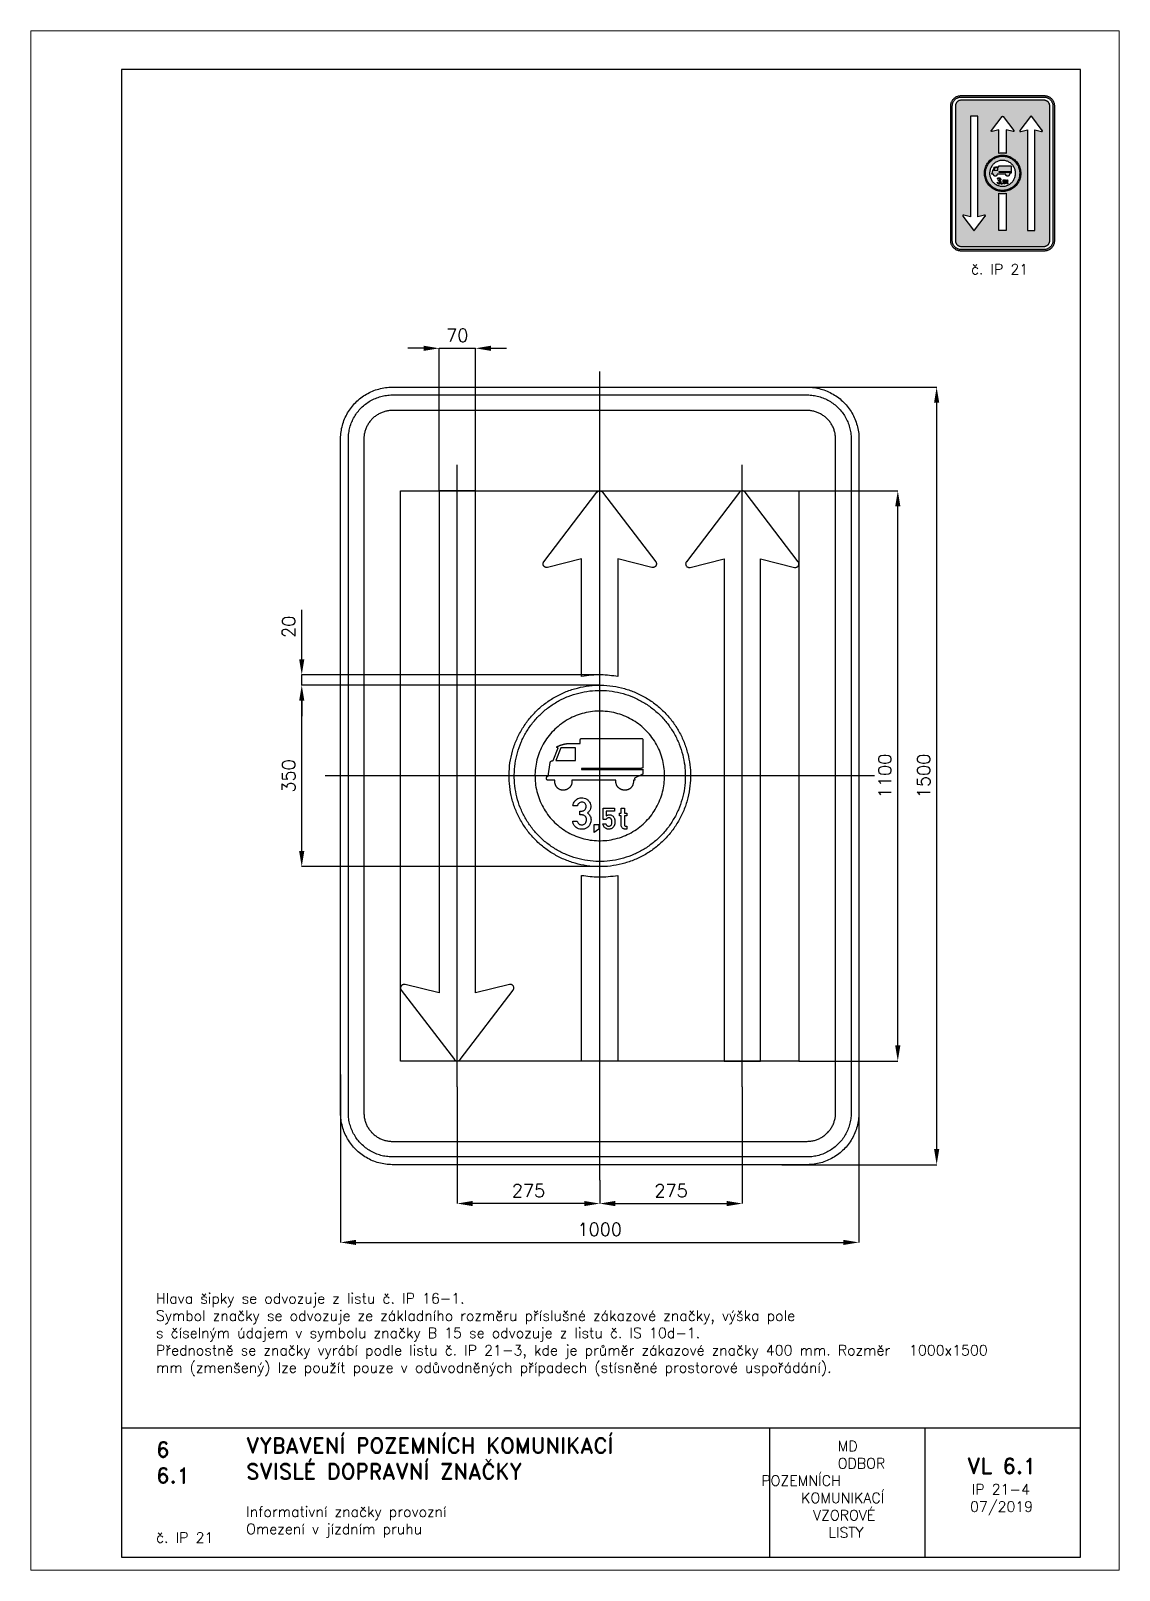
# Paper-space layout 'IP 21-4' of a CAD drawing. Header units: millimetres. Extents: x 0 to 210, y 0 to 297.
# The model-space entities are those that its viewports show. They can reach past a viewport. Long polylines and large blocks are cut down to what shows.
import ezdxf

# ---------------------------------------------------------------- set-up
doc = ezdxf.new("R2010")
doc.units = ezdxf.units.MM
doc.header["$LTSCALE"] = 5
doc.linetypes.add('ČERCHOVANÁX2', pattern=[2, 1, -0.5, 0, -0.5])
doc.linetypes.add('ČÁRKOVANÁX2', pattern=[1.5, 1, -0.5])
for name, color, linetype in [('Kóty', 2, 'Continuous'), ('Rozpiska', 7, 'Continuous'), ('Značka', 7, 'Continuous')]:
    doc.layers.add(name, color=color, linetype=linetype)
doc.layers.add('Rámeček', color=6, linetype='Continuous', plot=False)
doc.styles.get("Standard").update_dxf_attribs({"font": 'romand.shx', "height": 25})
doc.dimstyles.get("Standard").update_dxf_attribs({"dimtxt": 25, "dimasz": 30, "dimexe": 0.18, "dimexo": 0.0625, "dimgap": 12.5, "dimtad": 1, "dimdec": 0, "dimzin": 0, "dimdsep": 46, "dimtxsty": 'Standard', "dimcen": 0.09, "dimadec": 0, "dimazin": 0, "dimtfac": 1, "dimtdec": 0, "dimtofl": 0, "dimtmove": 0, "dimatfit": 3, "dimfxl": 1, "dimtolj": 1, "dimtzin": 0, "dimarcsym": 0})

psp = doc.layouts.new('IP 21-4')

# ---------------------------------------------------------------- texts
at = {"layer": 'Rozpiska', "color": 7, "attachment_point": 1}
for s, width, gutter_width, heights, insert, char_height in [('\\pi3.90476;č. IP 21', 20, 125, [0], (177.5, 252), 2), ('Hlava šipky se odvozuje z listu č. IP 16-1.\\PSymbol značky se odvozuje ze základního rozměru příslušné zákazové značky, výška pole{\\H1.83333x; }\\Ps číselným údajem v symbolu značky B 15 se odvozuje z listu č. IS 10d-1.{\\H1.55556x; }\\PPřednostně se značky vyrábí podle listu č. IP 21-3, kde je průměr zákazové značky 400 mm. Rozměr {\\H1.64815x; }1000x1500 mm (zmenšený) lze použít pouze v odůvodněných případech (stísněné prostorové uspořádání).{\\H1.80776x; }', 179.527, 100, [33.56], (24.14, 53.44), 2), ('6', 149.0422, 100, [0], (24.17, 24.77), 3), ('{\\C6;VYBAVENÍ POZEMNÍCH KOMUNIKACÍ\\P}SVISLÉ DOPRAVNÍ ZNAČKY{\\H1.34524x; }', 149.0422, 100, [0], (41.56, 25.56), 3), ('\\pi14.7414;{\\C6;MD\\P\\pi2.36044;}ODBOR POZEMNÍCH{\\H1.57143x; }\\P\\pi7.69378;KOMUNIKACÍ{\\H1.5x; }\\P\\pi9.97949;{\\C6;VZOROVÉ\\H1.47619x; \\H0.67742x;\\P\\pi12.93187;LISTY\\H1.26984x; }', 33.1018, 100, [0], (140.95, 24.95), 2), ('\\pi1.03113;{\\H1.5x;\\C6;VL 6.1\\P\\pi1.88824;\\H0.66667x;IP 21-4\\H1.66666x; \\H0.6x;\\P\\pi1.5549;07/2019\\H1.80159x; }', 16.0623, 100, [0], (179.66, 21.61), 2), ('6.1', 149.0422, 100, [0], (24.17, 19.78), 3), ('{\\C6;Informativní značky provozní\\P}Omezení v jízdním pruhu{\\H1.83333x; }', 149.0422, 100, [0], (41.56, 12.29), 2), ('{\\C6;č. IP 21}', 18.3305, 100, [2.67], (24.18, 7.3), 2)]:
    psp.add_mtext_dynamic_manual_height_columns(s, width=width, gutter_width=gutter_width, heights=heights, dxfattribs=dict(at, insert=insert, char_height=char_height))

msp = doc.modelspace()

# ---------------------------------------------------------------- blocks, each defined once
blk = doc.blocks.new('*D0')
at = {"layer": 'Defpoints', "color": 0, "transparency": 16777216}
for p in [(-500, -576.2), (500, -596.8), (500, -900)]:
    blk.add_point(p, dxfattribs=at)
at = {"layer": 'Kóty', "color": 0, "lineweight": -2, "transparency": 16777216}
for p, q in [((-500, -576.2), (-500, -900.2)), ((500, -596.9), (500, -900.2)), ((-470, -900), (470, -900))]:
    blk.add_line(p, q, dxfattribs=at)
at = {"layer": 'Kóty', "color": 0, "transparency": 16777216}
for points in [[(-470, -895), (-470, -905), (-500, -900)], [(470, -895), (470, -905), (500, -900)]]:
    blk.add_solid(points, dxfattribs=at)
at = {"layer": 'Kóty', "color": 0, "transparency": 16777216, "insert": (0, -875), "char_height": 25, "attachment_point": 5}
blk.add_mtext('\\A1;1000', dxfattribs=at)
blk = doc.blocks.new('*D1')
at = {"layer": 'Defpoints', "color": 0, "transparency": 16777216}
for p in [(384.34, 550), (575, 550), (384.34, -550)]:
    blk.add_point(p, dxfattribs=at)
at = {"layer": 'Kóty', "color": 0, "lineweight": -2, "transparency": 16777216}
for p, q in [((384.4025, 550), (575.18, 550)), ((575, -520), (575, 520)), ((384.4025, -550), (575.18, -550))]:
    blk.add_line(p, q, dxfattribs=at)
at = {"layer": 'Kóty', "color": 0, "transparency": 16777216}
for points in [[(570, 520), (580, 520), (575, 550)], [(570, -520), (580, -520), (575, -550)]]:
    blk.add_solid(points, dxfattribs=at)
at = {"layer": 'Kóty', "color": 0, "transparency": 16777216, "insert": (550, 0), "char_height": 25, "attachment_point": 5, "rotation": 90}
blk.add_mtext('\\A1;1100', dxfattribs=at)
blk = doc.blocks.new('*D2')
at = {"layer": 'Defpoints', "color": 0, "transparency": 16777216}
for p in [(339.5, 750), (351.4, -750), (650, -750)]:
    blk.add_point(p, dxfattribs=at)
at = {"layer": 'Kóty', "color": 0, "lineweight": -2, "transparency": 16777216}
for p, q in [((339.6, 750), (650.2, 750)), ((650, 720), (650, -720)), ((351.5, -750), (650.2, -750))]:
    blk.add_line(p, q, dxfattribs=at)
at = {"layer": 'Kóty', "color": 0, "transparency": 16777216}
for points in [[(645, 720), (655, 720), (650, 750)], [(645, -720), (655, -720), (650, -750)]]:
    blk.add_solid(points, dxfattribs=at)
at = {"layer": 'Kóty', "color": 0, "transparency": 16777216, "insert": (625, 0), "char_height": 25, "attachment_point": 5, "rotation": 90}
blk.add_mtext('\\A1;1500', dxfattribs=at)
blk = doc.blocks.new('*D3')
at = {"layer": 'Defpoints', "color": 0, "transparency": 16777216}
for p in [(275, -600), (0, -780), (275, -825)]:
    blk.add_point(p, dxfattribs=at)
at = {"layer": 'Kóty', "color": 0, "lineweight": -2, "transparency": 16777216}
for p, q in [((275, -600.0625), (275, -825.18)), ((0, -780.0625), (0, -825.18)), ((30, -825), (245, -825))]:
    blk.add_line(p, q, dxfattribs=at)
at = {"layer": 'Kóty', "color": 0, "transparency": 16777216}
for points in [[(30, -820), (30, -830), (0, -825)], [(245, -820), (245, -830), (275, -825)]]:
    blk.add_solid(points, dxfattribs=at)
at = {"layer": 'Kóty', "color": 0, "transparency": 16777216, "insert": (137.5, -800), "char_height": 25, "attachment_point": 5}
blk.add_mtext('\\A1;275', dxfattribs=at)
blk = doc.blocks.new('*D4')
at = {"layer": 'Defpoints', "color": 0, "transparency": 16777216}
for p in [(-275, -600), (0, -780.0625), (-275, -825)]:
    blk.add_point(p, dxfattribs=at)
at = {"layer": 'Kóty', "color": 0, "lineweight": -2, "transparency": 16777216}
for p, q in [((-275, -600.0625), (-275, -825.18)), ((0, -780.125), (0, -825.18)), ((-30, -825), (-245, -825))]:
    blk.add_line(p, q, dxfattribs=at)
at = {"layer": 'Kóty', "color": 0, "transparency": 16777216}
for points in [[(-245, -820), (-245, -830), (-275, -825)], [(-30, -820), (-30, -830), (0, -825)]]:
    blk.add_solid(points, dxfattribs=at)
at = {"layer": 'Kóty', "color": 0, "transparency": 16777216, "insert": (-137.5, -800), "char_height": 25, "attachment_point": 5}
blk.add_mtext('\\A1;275', dxfattribs=at)
blk = doc.blocks.new('*D5')
at = {"layer": 'Defpoints', "color": 0, "transparency": 16777216}
for p in [(-240, 825), (-310, 550), (-240, 550)]:
    blk.add_point(p, dxfattribs=at)
at = {"layer": 'Kóty', "color": 0, "lineweight": -2, "transparency": 16777216}
for p, q in [((-340, 825), (-370, 825)), ((-310, 550.0625), (-310, 825.18)), ((-240, 550.0625), (-240, 825.18)), ((-210, 825), (-180, 825))]:
    blk.add_line(p, q, dxfattribs=at)
at = {"layer": 'Kóty', "color": 0, "transparency": 16777216}
for points in [[(-340, 830), (-340, 820), (-310, 825)], [(-210, 830), (-210, 820), (-240, 825)]]:
    blk.add_solid(points, dxfattribs=at)
at = {"layer": 'Kóty', "color": 0, "transparency": 16777216, "insert": (-275, 850), "char_height": 25, "attachment_point": 5}
blk.add_mtext('\\A1;70', dxfattribs=at)
blk = doc.blocks.new('*D6')
at = {"layer": 'Defpoints', "color": 0, "transparency": 16777216}
for p in [(-575, 175), (0, 175), (1, -175)]:
    blk.add_point(p, dxfattribs=at)
at = {"layer": 'Kóty', "color": 0, "lineweight": -2, "transparency": 16777216}
for p, q in [((-0.1, 175), (-575.2, 175)), ((-575, -145), (-575, 145)), ((1, -175), (-575.2, -175))]:
    blk.add_line(p, q, dxfattribs=at)
at = {"layer": 'Kóty', "color": 0, "transparency": 16777216}
for points in [[(-580, 145), (-570, 145), (-575, 175)], [(-580, -145), (-570, -145), (-575, -175)]]:
    blk.add_solid(points, dxfattribs=at)
at = {"layer": 'Kóty', "color": 0, "transparency": 16777216, "insert": (-600, 0), "char_height": 25, "attachment_point": 5, "rotation": 90}
blk.add_mtext('\\A1;350', dxfattribs=at)
blk = doc.blocks.new('*D7')
at = {"layer": 'Defpoints', "color": 0, "transparency": 16777216}
for p in [(-575, 195), (1.2, 195), (-1, 175)]:
    blk.add_point(p, dxfattribs=at)
at = {"layer": 'Kóty', "color": 0, "lineweight": -2, "transparency": 16777216}
for p, q in [((-575, 225), (-575, 320.5)), ((1.1, 195), (-575.2, 195)), ((-1, 175), (-575.2, 175)), ((-575, 145), (-575, 115))]:
    blk.add_line(p, q, dxfattribs=at)
at = {"layer": 'Kóty', "color": 0, "transparency": 16777216}
for points in [[(-580, 225), (-570, 225), (-575, 195)], [(-580, 145), (-570, 145), (-575, 175)]]:
    blk.add_solid(points, dxfattribs=at)
at = {"layer": 'Kóty', "color": 0, "transparency": 16777216, "insert": (-600, 287.7), "char_height": 25, "attachment_point": 5, "rotation": 90}
blk.add_mtext('\\A1;20', dxfattribs=at)

# ---------------------------------------------------------------- dimensions: what is measured, and where the dimension line sits
at = {"layer": 'Kóty'}
for base, p1, p2, picture, middle in [((-240, 825), (-310, 550), (-240, 550), '*D5', (-275, 850)), ((500, -900), (-500, -576.1692), (500, -596.7977), '*D0', (0, -875)), ((-275, -825), (0, -780.0625), (-275, -600), '*D4', (-137.5, -800)), ((275, -825), (0, -780), (275, -600), '*D3', (137.5, -800))]:
    dim = msp.add_linear_dim(base=base, p1=p1, p2=p2, dimstyle='Standard', dxfattribs=at)
    dim.commit()
    dim.dimension.update_dxf_attribs({"geometry": picture, "text_midpoint": middle})
for base, p1, p2, picture, middle in [((650, -750), (339.5288, 750), (351.414, -750), '*D2', (625, 0)), ((575, 550), (384.34, -550), (384.34, 550), '*D1', (550, 0)), ((-575, 194.9857), (-0.9682, 175.0129), (1.1982, 194.9857), '*D7', (-600, 287.7238)), ((-575, 175.01), (1.0476, -175.0175), (0, 175.01), '*D6', (-600, -0.0037))]:
    dim = msp.add_linear_dim(base=base, p1=p1, p2=p2, angle=90, dimstyle='Standard', dxfattribs=at)
    dim.commit()
    dim.dimension.update_dxf_attribs({"geometry": picture, "text_midpoint": middle})

# ---------------------------------------------------------------- linework, layer by layer
at = {"layer": 'Kóty'}
for points in [[(-310, 825), (-240, 825)], [(-575, 175.0129), (-575, 194.9857)]]:
    msp.add_lwpolyline(points, dxfattribs=at)
at = {"layer": 'Značka', "color": 6, "linetype": 'ČERCHOVANÁX2', "ltscale": 5}
for points in [[(0, -780), (0, 780)], [(-275, -600), (-275, 600)], [(275, -600), (275, 600)], [(530, 0), (-530, 0)]]:
    msp.add_lwpolyline(points, dxfattribs=at)
at = {"layer": 'Značka', "color": 5}
for points in [[(-400, -750), (-400.393, -749.9988), (-400.785, -749.9969, -0.0321801), (-413.6978, -749.0925, -0.0354432), (-426.3873, -746.4557, -0.0362667), (-438.6591, -742.3068, -0.0344205), (-450.2266, -736.4713, -0.0337216), (-461.0042, -729.2849, -0.0340847), (-470.7107, -720.7107, -0.0342086), (-479.2931, -711.0064, -0.0342292), (-486.4713, -700.2266, -0.0340441), (-492.2651, -688.6512, -0.0334121), (-496.4557, -676.3873, -0.0341269), (-499.1355, -663.6918, -0.0367447), (-499.9969, -650.785), (-499.9989, -650.393), (-500, -650), (-500, 650), (-499.9988, 650.39), (-499.9969, 650.79, -0.0321796), (-499.0925, 663.7, -0.0354411), (-496.4557, 676.39, -0.0362697), (-492.3068, 688.66, -0.0344172), (-486.4713, 700.23, -0.033719), (-479.2849, 711, -0.0340776), (-470.7107, 720.71, -0.0342077), (-461.0064, 729.29, -0.0342268), (-450.2266, 736.47, -0.0340514), (-438.6512, 742.27, -0.0334162), (-426.3873, 746.46, -0.0341286), (-413.6918, 749.14, -0.0367456), (-400.785, 750), (-400.393, 750), (-400, 750), (400, 750), (400.393, 750), (400.785, 750, -0.0321794), (413.698, 749.09, -0.0354509), (426.387, 746.46, -0.0362816), (438.659, 742.31, -0.0344246), (450.227, 736.47, -0.0337312), (461.004, 729.28, -0.034081), (470.711, 720.71, -0.0342138), (479.293, 711.01, -0.0342285), (486.471, 700.23, -0.0340344), (492.265, 688.65, -0.0334114), (496.46, 676.39, -0.0341223), (499.14, 663.69, -0.0367412), (500, 650.79), (500, 650.39), (500, 650), (500, -650), (500, -650.393), (500, -650.785, -0.0321792), (499.09, -663.6978, -0.0354418), (496.46, -676.3873, -0.0362638), (492.307, -688.6591, -0.0344153), (486.471, -700.2266, -0.0337192), (479.285, -711.0042, -0.034086), (470.711, -720.7107, -0.0342054), (461.006, -729.2931, -0.0342295), (450.227, -736.4713, -0.0340459), (438.651, -742.2651, -0.0334135), (426.387, -746.4557, -0.034127), (413.692, -749.1355, -0.036745), (400.785, -749.9969), (400.393, -749.9989), (400, -750), (-400, -750)], [(-400, -735), (-400.334, -734.999), (-400.668, -734.9974, -0.0321799), (-411.6431, -734.2286, -0.0354431), (-422.4292, -731.9874, -0.036267), (-432.8602, -728.4608, -0.0344205), (-442.6926, -723.5006, -0.0337214), (-451.8536, -717.3922, -0.0340847), (-460.1041, -710.1041, -0.0342085), (-467.3991, -701.8554, -0.0342292), (-473.5006, -692.6926, -0.0340447), (-478.4254, -682.8535, -0.0334123), (-481.9874, -672.4292, -0.0341271), (-484.2652, -661.638, -0.0367448), (-484.9974, -650.668), (-484.9991, -650.334), (-485, -650), (-485, 650), (-484.999, 650.33), (-484.9974, 650.67, -0.0321808), (-484.2286, 661.64, -0.0354437), (-481.9874, 672.43, -0.0362674), (-478.4608, 682.86, -0.034419), (-473.5006, 692.69, -0.0337112), (-467.3922, 701.85, -0.0340785), (-460.1041, 710.1, -0.034195), (-451.8554, 717.4, -0.0342194), (-442.6926, 723.5, -0.0340514), (-432.8535, 728.43, -0.0334085), (-422.4292, 731.99, -0.0341207), (-411.638, 734.27, -0.0367451), (-400.668, 735), (-400.334, 735), (-400, 735), (400, 735), (400.334, 735), (400.668, 735, -0.0321738), (411.643, 734.23, -0.0354396), (422.429, 731.99, -0.0362613), (432.86, 728.46, -0.0344296), (442.693, 723.5, -0.0337309), (451.854, 717.39, -0.0340802), (460.104, 710.1, -0.0342125), (467.399, 701.86, -0.03423), (473.501, 692.69, -0.0340367), (478.425, 682.85, -0.0334178), (481.987, 672.43, -0.0341274), (484.265, 661.64, -0.0367509), (484.997, 650.67), (484.999, 650.33), (485, 650), (485, -650), (484.999, -650.334), (484.997, -650.668, -0.0321847), (484.229, -661.6431, -0.0354498), (481.987, -672.4292, -0.0362714), (478.461, -682.8602, -0.0344187), (473.501, -692.6926, -0.0337149), (467.392, -701.8536, -0.0340831), (460.104, -710.1041, -0.0342094), (451.855, -717.3991, -0.0342308), (442.693, -723.5006, -0.0340424), (432.854, -728.4254, -0.0334111), (422.429, -731.9874, -0.0341271), (411.638, -734.2652, -0.0367448), (400.668, -734.9974), (400.334, -734.9991), (400, -735), (-400, -735)], [(-400, -705), (400, -705), (400.216, -704.9994), (400.432, -704.9983, 0.0321799), (407.534, -704.5008, 0.0354424), (414.513, -703.0507, 0.0362647), (421.263, -700.7687, 0.0344223), (427.625, -697.5592, 0.033717), (433.552, -693.6067, 0.034088), (438.891, -688.8909, 0.0342122), (443.611, -683.5535, 0.0342287), (447.559, -677.6246, 0.0340415), (450.746, -671.2582, 0.0334124), (453.051, -664.513, 0.0341249), (454.525, -657.5305, 0.0367432), (454.998, -650.432), (454.999, -650.216), (455, -650), (455, 650), (454.999, 650.22), (454.998, 650.43, 0.0321867), (454.501, 657.53, 0.0354421), (453.051, 664.51, 0.0362779), (450.769, 671.26, 0.0344207), (447.559, 677.62, 0.0337176), (443.607, 683.55, 0.0340785), (438.891, 688.89, 0.0341988), (433.554, 693.61, 0.0342361), (427.625, 697.56, 0.0340303), (421.258, 700.75, 0.033395), (414.513, 703.05, 0.0341092), (407.53, 704.52, 0.0367438), (400.432, 705), (400.216, 705), (400, 705), (-400, 705), (-400.216, 705), (-400.432, 705, 0.0321706), (-407.5338, 704.5, 0.0354292), (-414.513, 703.05, 0.036266), (-421.2625, 700.77, 0.0344312), (-427.6246, 697.56, 0.0337345), (-433.5523, 693.61, 0.034079), (-438.8909, 688.89, 0.0342245), (-443.6112, 683.55, 0.0342352), (-447.5592, 677.62, 0.0340405), (-450.7458, 671.26, 0.0334087), (-453.0507, 664.51, 0.034125), (-454.5245, 657.53, 0.0367448), (-454.9983, 650.43), (-454.9994, 650.22), (-455, 650), (-455, -650), (-454.9994, -650.216), (-454.9983, -650.432, 0.0321797), (-454.5008, -657.5338, 0.0354429), (-453.0507, -664.513, 0.0362669), (-450.7687, -671.2625, 0.0344214), (-447.5592, -677.6246, 0.0337215), (-443.6067, -683.5523, 0.0340845), (-438.8909, -688.8909, 0.0342083), (-433.5535, -693.6112, 0.0342301), (-427.6246, -697.5592, 0.0340439), (-421.2582, -700.7458, 0.0334124), (-414.513, -703.0507, 0.0341275), (-407.5305, -704.5245, 0.0367453), (-400.432, -704.9983), (-400.216, -704.9994), (-400, -705)], [(-310, 550), (-310, -418.53), (-375.67, -402.31), (-375.8, -402.28), (-375.93, -402.25), (-376.83, -402.13, 0.0355621), (-377.75, -402.13, 0.0336465), (-378.6, -402.23), (-379.43, -402.44), (-380.22, -402.74), (-380.98, -403.14), (-381.68, -403.64), (-382.32, -404.21), (-382.56, -404.47), (-382.78, -404.74), (-382.92, -404.91), (-383.05, -405.09), (-383.12, -405.2), (-383.2, -405.31), (-383.27, -405.42), (-383.34, -405.54), (-383.47, -405.77), (-383.59, -406), (-383.86, -406.59), (-384.07, -407.21), (-384.26, -408.03), (-384.34, -408.88), (-384.33, -409.72), (-384.2, -410.56), (-383.98, -411.38), (-383.65, -412.17), (-383.49, -412.48), (-383.31, -412.77), (-383.19, -412.96), (-383.07, -413.14), (-382.99, -413.25), (-382.91, -413.36), (-280.56, -547.25), (-280.5, -547.33), (-280.44, -547.41), (-279.99, -547.92), (-279.49, -548.37), (-278.98, -548.76), (-278.44, -549.1), (-277.87, -549.39), (-277.27, -549.62), (-276.66, -549.8), (-276.03, -549.92), (-275.77, -549.96), (-275.52, -549.98), (-275.35, -549.99), (-275.19, -550), (-275.09, -550), (-274.99, -550), (-274.9, -550), (-274.8, -550), (-274.6, -549.99), (-274.41, -549.98), (-273.93, -549.92), (-273.45, -549.83), (-272.84, -549.66), (-272.24, -549.44), (-271.67, -549.16), (-271.12, -548.83), (-270.61, -548.46), (-270.13, -548.03), (-269.95, -547.85), (-269.77, -547.66), (-269.66, -547.53), (-269.56, -547.41), (-269.5, -547.33), (-269.44, -547.25), (-167.14, -413.36), (-167.06, -413.25), (-166.98, -413.14), (-166.5, -412.36), (-166.14, -411.52), (-165.89, -410.7), (-165.76, -409.85), (-165.72, -409), (-165.79, -408.15), (-165.96, -407.31), (-166.23, -406.5), (-166.37, -406.17), (-166.53, -405.86), (-166.7, -405.55), (-166.89, -405.25), (-167.52, -404.42), (-168.28, -403.7), (-168.96, -403.19), (-169.7, -402.78), (-170.48, -402.46), (-171.3, -402.24), (-172.14, -402.12, 0.0338119), (-173, -402.11), (-173.34, -402.13), (-173.69, -402.17), (-173.9, -402.21), (-174.12, -402.25), (-174.25, -402.28), (-174.38, -402.31), (-240, -418.53), (-240, 550), (-310, 550)], [(-35, 191.87), (-35, 418.53), (-100.62, 402.31, -0.000678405), (-100.75, 402.28, -0.00356844), (-100.88, 402.25, -0.00891442), (-101.09, 402.21, -0.00847248), (-101.31, 402.17, -0.0127597), (-101.66, 402.13, -0.0127033), (-102, 402.11, -0.0320859), (-102.86, 402.12, -0.0333925), (-103.7, 402.24, -0.0332762), (-104.52, 402.46, -0.0325821), (-105.29, 402.78, -0.0321436), (-106.04, 403.19, -0.0313341), (-106.72, 403.7, -0.0384878), (-107.48, 404.42, -0.0398491), (-108.11, 405.25), (-108.3, 405.55), (-108.47, 405.86), (-108.63, 406.17), (-108.77, 406.5, -0.0316109), (-109.04, 407.31, -0.0328558), (-109.21, 408.15, -0.0330338), (-109.28, 409, -0.0322809), (-109.24, 409.85, -0.0318355), (-109.1, 410.7, -0.0312925), (-108.86, 411.52, -0.0345058), (-108.5, 412.36, -0.0381448), (-108.02, 413.14), (-107.94, 413.25), (-107.86, 413.36), (-5.56, 547.25), (-5.5, 547.33), (-5.44, 547.41), (-5.33, 547.53), (-5.23, 547.66, -0.00934224), (-5.05, 547.85, -0.0100132), (-4.87, 548.03, -0.0240357), (-4.39, 548.46, -0.0249429), (-3.88, 548.83, -0.0247845), (-3.33, 549.16, -0.0240273), (-2.76, 549.44, -0.0239166), (-2.16, 549.66, -0.0241896), (-1.55, 549.83, -0.0182299), (-1.07, 549.92, -0.0178309), (-0.59, 549.98), (-0.4, 549.99), (-0.2, 550), (-0.1, 550), (-0.01, 550), (0.09, 550), (0.19, 550), (0.35, 549.99), (0.52, 549.98), (0.77, 549.96), (1.03, 549.92, -0.0235559), (1.66, 549.8, -0.0245614), (2.28, 549.62, -0.0245397), (2.87, 549.39, -0.0243053), (3.44, 549.1, -0.0238423), (3.98, 548.76, -0.0233506), (4.49, 548.37, -0.0253), (4.99, 547.92, -0.0281912), (5.44, 547.41), (5.5, 547.33), (5.56, 547.25), (107.91, 413.36), (107.99, 413.25), (108.07, 413.14), (108.19, 412.96), (108.31, 412.77), (108.49, 412.48), (108.65, 412.17), (108.98, 411.38), (109.2, 410.56), (109.33, 409.72), (109.34, 408.88), (109.26, 408.03), (109.07, 407.21), (108.86, 406.59), (108.59, 406), (108.47, 405.77), (108.34, 405.54), (108.27, 405.42), (108.2, 405.31), (108.13, 405.2), (108.05, 405.09), (107.92, 404.91), (107.78, 404.74), (107.56, 404.47), (107.32, 404.21, -0.0316465), (106.68, 403.64, -0.0330099), (105.98, 403.14, -0.0329258), (105.23, 402.74, -0.0322261), (104.43, 402.44, -0.0318303), (103.6, 402.23, -0.03111), (102.75, 402.13, -0.0345873), (101.83, 402.12, -0.0381408), (100.93, 402.25), (100.8, 402.28), (100.67, 402.31), (35, 418.53), (35, 191.81, 0.00772377), (18.81, 193.91, 0.0234431), (2.6, 194.98, 0.0271906), (-16.19, 194.11, 0.00894043), (-35, 191.87)], [(310, -550), (310, 418.53), (375.67, 402.31), (375.8, 402.28), (375.93, 402.25), (376.84, 402.13, 0.0355528), (377.75, 402.13, 0.0336465), (378.6, 402.23), (379.43, 402.44), (380.23, 402.74), (380.98, 403.14), (381.69, 403.64), (382.32, 404.21), (382.56, 404.47), (382.79, 404.74), (382.92, 404.91), (383.05, 405.09), (383.13, 405.2), (383.2, 405.31), (383.27, 405.42), (383.34, 405.54), (383.47, 405.77), (383.6, 406), (383.86, 406.59), (384.07, 407.21), (384.26, 408.03), (384.34, 408.88), (384.33, 409.72), (384.2, 410.56), (383.98, 411.38), (383.65, 412.17), (383.49, 412.48), (383.31, 412.77), (383.19, 412.96), (383.07, 413.14), (382.99, 413.25), (382.91, 413.36), (280.57, 547.25), (280.5, 547.33), (280.44, 547.41), (279.99, 547.92), (279.49, 548.37), (278.98, 548.76), (278.44, 549.1), (277.87, 549.39), (277.28, 549.62), (276.66, 549.8), (276.03, 549.92), (275.77, 549.96), (275.52, 549.98), (275.35, 549.99), (275.19, 550), (275.09, 550), (275, 550), (274.9, 550), (274.8, 550), (274.6, 549.99), (274.41, 549.98), (273.93, 549.92), (273.46, 549.83), (272.84, 549.66), (272.24, 549.44), (271.67, 549.16), (271.13, 548.83), (270.61, 548.46), (270.13, 548.03), (269.95, 547.85), (269.77, 547.66), (269.67, 547.53), (269.56, 547.41), (269.5, 547.33), (269.44, 547.25), (167.14, 413.36), (167.06, 413.25), (166.98, 413.14), (166.51, 412.36), (166.14, 411.52), (165.9, 410.7), (165.76, 409.85), (165.72, 409), (165.79, 408.15), (165.96, 407.31), (166.23, 406.5), (166.37, 406.17), (166.53, 405.86), (166.7, 405.55), (166.89, 405.25), (167.53, 404.42), (168.28, 403.7), (168.96, 403.19), (169.71, 402.78), (170.49, 402.46), (171.3, 402.24), (172.15, 402.12, 0.0338058), (173, 402.11), (173.34, 402.13), (173.69, 402.17), (173.91, 402.21), (174.12, 402.25), (174.25, 402.28), (174.38, 402.31), (240, 418.53), (240, -550), (310, -550)], [(175.05, 0), (175.05, -1.15), (175.04, -2.29, -0.0321723), (173.29, -25.1, -0.0357271), (168.48, -47.5, -0.036662), (160.96, -69.13, -0.0347473), (150.45, -89.476, -0.03404), (137.53, -108.387, -0.0344539), (122.16, -125.353, -0.0345636), (104.81, -140.281, -0.0344301), (85.56, -152.687, -0.0343892), (64.92, -162.612, -0.0344134), (43.13, -169.615, -0.0344217), (20.63, -173.862, -0.0344181), (-2.24, -174.985, -0.0344194), (-25.07, -173.264, -0.0344182), (-47.45, -168.43, -0.0344159), (-69.06, -160.858, -0.0344136), (-89.43, -150.396, -0.0344136), (-108.34, -137.49, -0.0344185), (-125.3, -122.113, -0.0344132), (-140.23, -104.752, -0.0344174), (-152.64, -85.509, -0.0344171), (-162.56, -64.88, -0.0344232), (-169.57, -43.08, -0.0344228), (-173.81, -20.58, -0.0344136), (-174.93, 2.29, -0.0344133), (-173.21, 25.12, -0.0344159), (-168.38, 47.5, -0.0344144), (-160.81, 69.11, -0.0344183), (-150.35, 89.48, -0.0344136), (-137.44, 108.39, -0.0344205), (-122.06, 125.35, -0.034415), (-104.7, 140.28, -0.0344188), (-85.46, 152.69, -0.0344183), (-64.83, 162.61, -0.0344215), (-43.03, 169.62, -0.0344228), (-20.53, 173.86, -0.034413), (2.34, 174.98, -0.0344245), (25.17, 173.26, -0.0344168), (47.55, 168.43, -0.034419), (69.16, 160.86, -0.0344094), (89.53, 150.4, -0.0344181), (108.44, 137.49, -0.0344097), (125.4, 122.11, -0.0344183), (140.33, 104.75, -0.0344905), (152.74, 85.51, -0.0344252), (162.65, 64.88, -0.0340813), (169.67, 43.08, -0.0327904), (173.8, 21.69, -0.0342656), (175.05, 0)], [(31.15, -8.24), (-53.65, -8.24), (-53.65, -8.27), (-53.65, -8.31), (-53.63, -8.53), (-53.62, -8.76), (-53.61, -8.98), (-53.6, -9.2), (-53.6, -9.42), (-53.59, -9.64), (-53.58, -9.81), (-53.58, -9.99), (-53.58, -10.17), (-53.58, -10.36), (-53.58, -10.39), (-53.58, -10.42), (-53.58, -10.55), (-53.58, -10.67), (-53.58, -10.92), (-53.59, -11.17), (-53.63, -11.78), (-53.68, -12.4), (-53.78, -13.22), (-53.92, -14.04), (-54.09, -14.85), (-54.3, -15.65), (-54.5, -16.28), (-54.72, -16.9), (-55.04, -17.66), (-55.4, -18.41), (-55.76, -19.12), (-56.16, -19.81), (-56.52, -20.37), (-56.91, -20.91), (-57.32, -21.43), (-57.76, -21.94), (-58.12, -22.33), (-58.49, -22.71), (-58.98, -23.16), (-59.49, -23.59), (-60.09, -24.07), (-60.71, -24.52), (-61.24, -24.87), (-61.79, -25.2), (-62.35, -25.51), (-62.92, -25.79), (-63.38, -26), (-63.85, -26.2), (-64.45, -26.42), (-65.05, -26.63), (-65.78, -26.85), (-66.51, -27.04), (-67.13, -27.18), (-67.75, -27.29), (-68.38, -27.37, -0.00952418), (-69, -27.44, -0.00774803), (-69.51, -27.47, -0.00845072), (-70.01, -27.49, -0.00966234), (-70.64, -27.49, -0.00714904), (-71.28, -27.47, -0.00846236), (-72.03, -27.43, -0.0120944), (-72.77, -27.36), (-73.39, -27.27), (-74.01, -27.16), (-74.62, -27.02), (-75.22, -26.86), (-75.7, -26.71), (-76.18, -26.55), (-76.76, -26.33), (-77.34, -26.08), (-78.03, -25.76), (-78.7, -25.41), (-79.25, -25.09), (-79.78, -24.74), (-80.3, -24.37), (-80.8, -23.98), (-81.18, -23.66), (-81.55, -23.31), (-82, -22.87), (-82.43, -22.4), (-82.88, -21.88), (-83.3, -21.35), (-83.63, -20.89), (-83.94, -20.41), (-84.23, -19.92), (-84.5, -19.42), (-84.71, -19.02), (-84.9, -18.61), (-85.13, -18.08), (-85.34, -17.55), (-85.64, -16.72), (-85.9, -15.87), (-86.08, -15.15), (-86.24, -14.43), (-86.36, -13.7), (-86.45, -12.96), (-86.51, -12.38), (-86.54, -11.79), (-86.55, -11.05), (-86.54, -10.31), (-86.53, -10.05), (-86.53, -9.79), (-86.52, -9.59), (-86.51, -9.39), (-86.5, -9.2), (-86.49, -9), (-86.48, -8.84), (-86.47, -8.68), (-86.46, -8.49), (-86.44, -8.31), (-86.44, -8.27), (-86.44, -8.24), (-99.45, -8.24), (-99.45, -8.24), (-99.46, -8.24), (-99.48, -8.24), (-99.5, -8.24), (-99.52, -8.24), (-99.54, -8.24), (-99.56, -8.24), (-99.58, -8.24), (-99.59, -8.24), (-99.61, -8.24), (-99.63, -8.24), (-99.65, -8.24), (-99.79, -8.24), (-99.93, -8.24), (-100.04, -8.24), (-100.16, -8.23), (-100.27, -8.22), (-100.39, -8.21), (-100.48, -8.2), (-100.58, -8.19), (-100.69, -8.17), (-100.81, -8.15), (-100.89, -8.14), (-100.97, -8.12), (-101.04, -8.1), (-101.1, -8.08), (-101.17, -8.06), (-101.23, -8.04), (-101.29, -8.02), (-101.34, -8), (-101.4, -7.98), (-101.46, -7.95), (-101.51, -7.92), (-101.56, -7.9), (-101.6, -7.88), (-101.64, -7.86), (-101.67, -7.83), (-101.71, -7.81), (-101.74, -7.79), (-101.77, -7.77), (-101.8, -7.74), (-101.84, -7.71), (-101.88, -7.68), (-101.91, -7.65), (-101.94, -7.62), (-101.97, -7.59), (-102, -7.56), (-102.03, -7.53), (-102.05, -7.5), (-102.07, -7.48), (-102.1, -7.44), (-102.12, -7.41), (-102.15, -7.37), (-102.18, -7.33), (-102.2, -7.29), (-102.22, -7.25), (-102.24, -7.22), (-102.25, -7.18), (-102.27, -7.15), (-102.28, -7.12), (-102.3, -7.08), (-102.31, -7.04), (-102.33, -7), (-102.34, -6.95), (-102.35, -6.92), (-102.36, -6.88), (-102.37, -6.84), (-102.38, -6.81), (-102.39, -6.78), (-102.39, -6.75), (-102.4, -6.71), (-102.41, -6.67), (-102.42, -6.62), (-102.43, -6.56), (-102.43, -6.52), (-102.44, -6.47), (-102.44, -6.42), (-102.44, -6.38), (-102.45, -6.34), (-102.45, -6.3), (-102.45, -6.26), (-102.45, -6.21), (-102.45, -6.19), (-102.45, -6.18), (-102.45, -6.16), (-102.45, -6.15), (-102.45, -6.14), (-102.45, -6.12), (-102.45, -6.11), (-102.45, -6.1), (-102.45, -6.09), (-102.45, -6.07), (-102.45, -6.03), (-102.45, -5.98), (-102.45, -5.9), (-102.45, -5.81), (-102.45, -5.59), (-102.45, -5.37), (-102.45, -5.08), (-102.45, -4.78), (-102.45, -4.49), (-102.45, -4.2), (-102.45, -3.96), (-102.45, -3.73), (-102.45, -3.43), (-102.45, -3.14), (-102.45, -3.02), (-102.44, -2.89), (-102.44, -2.79), (-102.43, -2.69), (-102.42, -2.59), (-102.41, -2.48), (-102.4, -2.4), (-102.39, -2.32), (-102.37, -2.22), (-102.34, -2.12), (-102.33, -2.05), (-102.31, -1.98), (-102.29, -1.92), (-102.27, -1.86), (-102.25, -1.81), (-102.23, -1.75), (-102.21, -1.7), (-102.19, -1.66), (-102.16, -1.61), (-102.14, -1.55), (-102.11, -1.49), (-102.07, -1.44), (-102.05, -1.39), (-102.02, -1.35), (-101.98, -1.3), (-101.95, -1.26), (-101.92, -1.23), (-101.9, -1.19), (-101.86, -1.15), (-101.82, -1.11), (-101.78, -1.07), (-101.73, -1.03), (-101.69, -0.99), (-101.65, -0.96), (-101.6, -0.93), (-101.56, -0.9), (-101.52, -0.88), (-101.49, -0.85), (-101.44, -0.83), (-101.39, -0.8), (-101.33, -0.77), (-101.27, -0.74), (-101.21, -0.72), (-101.16, -0.7), (-101.11, -0.68), (-101.05, -0.66), (-101.01, -0.64), (-100.96, -0.63), (-100.91, -0.62), (-100.85, -0.6), (-100.81, -0.59), (-100.76, -0.58), (-100.73, -0.57), (-100.69, -0.57), (-100.66, -0.56), (-100.62, -0.55), (-100.59, -0.55), (-100.56, -0.54), (-100.53, -0.54), (-100.49, -0.53), (-100.42, -0.52), (-100.36, -0.52), (-100.3, -0.51), (-100.24, -0.5), (-100.19, -0.5), (-100.13, -0.5), (-100.09, -0.49), (-100.04, -0.49), (-99.99, -0.49), (-99.93, -0.49), (-99.91, -0.49), (-99.89, -0.49), (-99.87, -0.49), (-99.85, -0.49), (-99.83, -0.49), (-99.81, -0.49), (-99.8, -0.49), (-99.78, -0.49), (-99.77, -0.48), (-99.75, -0.48), (-99.75, -0.48), (-99.75, -0.48), (-95.45, 26.08), (-95.45, 26.09), (-95.45, 26.09), (-95.44, 26.1), (-95.44, 26.11), (-95.44, 26.13), (-95.43, 26.16), (-95.42, 26.2), (-95.41, 26.24), (-95.4, 26.29), (-95.39, 26.33), (-95.38, 26.38), (-95.38, 26.41), (-95.37, 26.45), (-95.36, 26.49), (-95.35, 26.52), (-95.35, 26.53), (-95.35, 26.54), (-95.33, 26.57), (-95.32, 26.6), (-95.3, 26.67), (-95.27, 26.73), (-95.21, 26.89), (-95.15, 27.04), (-95.07, 27.24), (-94.97, 27.43), (-94.87, 27.62), (-94.76, 27.79), (-94.66, 27.93), (-94.55, 28.07), (-94.41, 28.21), (-94.27, 28.34), (-94.24, 28.37), (-94.22, 28.39), (-94.21, 28.39), (-94.21, 28.4), (-94.21, 28.4), (-94.2, 28.4), (-94.2, 28.41), (-94.19, 28.41), (-94.19, 28.42), (-94.18, 28.42), (-94.18, 28.42), (-94.17, 28.43), (-94.17, 28.43), (-94.16, 28.44), (-94.12, 28.47), (-94.08, 28.5), (-93.99, 28.57), (-93.89, 28.63), (-93.65, 28.77), (-93.39, 28.9), (-93.02, 29.04), (-92.65, 29.16), (-92.26, 29.26), (-91.86, 29.34), (-91.55, 29.38), (-91.23, 29.42), (-90.91, 29.45, -0.00689042), (-90.59, 29.47), (-90.54, 29.48), (-90.49, 29.48), (-90.48, 29.48), (-90.47, 29.48), (-90.46, 29.48), (-90.45, 29.48), (-90.42, 29.49), (-90.39, 29.49), (-90.36, 29.49), (-90.32, 29.49), (-90.28, 29.5), (-90.24, 29.5), (-90.21, 29.5), (-90.18, 29.5), (-90.15, 29.5), (-90.11, 29.5), (-90.11, 29.5), (-90.1, 29.5), (-80.52, 54.03), (-80.52, 54.03), (-80.52, 54.03), (-80.54, 54.03), (-80.56, 54.03), (-80.58, 54.03), (-80.61, 54.03), (-80.63, 54.03), (-80.65, 54.03), (-80.66, 54.02), (-80.68, 54.02), (-80.7, 54.02), (-80.72, 54.02), (-80.85, 54.02), (-80.98, 54.03), (-81.09, 54.04), (-81.2, 54.05), (-81.3, 54.06), (-81.41, 54.09), (-81.49, 54.1), (-81.58, 54.13), (-81.68, 54.16), (-81.79, 54.19), (-81.88, 54.23), (-81.96, 54.26), (-82.03, 54.29), (-82.11, 54.33), (-82.17, 54.36), (-82.24, 54.4), (-82.3, 54.44), (-82.35, 54.47), (-82.41, 54.52), (-82.47, 54.57), (-82.52, 54.61), (-82.56, 54.65), (-82.6, 54.68), (-82.63, 54.72), (-82.66, 54.75), (-82.7, 54.79), (-82.72, 54.82), (-82.74, 54.85), (-82.77, 54.9), (-82.8, 54.94), (-82.82, 54.98), (-82.85, 55.03), (-82.87, 55.07), (-82.89, 55.12), (-82.9, 55.16), (-82.92, 55.2), (-82.93, 55.24), (-82.93, 55.27), (-82.94, 55.32), (-82.95, 55.36), (-82.95, 55.42), (-82.95, 55.48), (-82.95, 55.53), (-82.95, 55.57), (-82.94, 55.62), (-82.93, 55.67), (-82.93, 55.7), (-82.92, 55.74), (-82.9, 55.79), (-82.89, 55.83), (-82.86, 55.9), (-82.83, 55.96), (-82.81, 56.01), (-82.78, 56.06), (-82.75, 56.11), (-82.71, 56.16), (-82.69, 56.2), (-82.66, 56.23), (-82.62, 56.28), (-82.58, 56.32), (-82.52, 56.39), (-82.46, 56.45), (-82.4, 56.51), (-82.34, 56.56), (-82.28, 56.6), (-82.22, 56.65), (-82.18, 56.69), (-82.13, 56.72), (-82.06, 56.77), (-82, 56.81), (-81.86, 56.9), (-81.72, 56.98), (-81.6, 57.05), (-81.47, 57.11), (-81.35, 57.18), (-81.23, 57.23), (-81.12, 57.28), (-81.02, 57.32), (-80.9, 57.37), (-80.77, 57.42), (-80.72, 57.43), (-80.68, 57.45), (-80.64, 57.46), (-80.6, 57.48), (-80.57, 57.49), (-80.53, 57.5), (-80.5, 57.51), (-80.47, 57.52), (-80.44, 57.54), (-80.4, 57.55), (-80.36, 57.56), (-80.33, 57.57), (-80.3, 57.58), (-80.27, 57.59), (-80.25, 57.6), (-80.22, 57.61), (-80.2, 57.62), (-80.17, 57.63), (-80.15, 57.64), (-80.12, 57.65), (-80.04, 57.67), (-79.97, 57.7), (-79.9, 57.72), (-79.84, 57.75), (-79.78, 57.77), (-79.71, 57.79), (-79.66, 57.81), (-79.61, 57.83), (-79.55, 57.85), (-79.49, 57.88), (-79.25, 57.96), (-79.02, 58.05), (-78.82, 58.13), (-78.63, 58.2), (-78.43, 58.28), (-78.24, 58.35), (-78.08, 58.41), (-77.93, 58.47), (-77.73, 58.54), (-77.54, 58.62), (-77.14, 58.77), (-76.74, 58.92), (-76.41, 59.04), (-76.07, 59.17), (-75.74, 59.29), (-75.4, 59.41), (-75.14, 59.5), (-74.87, 59.59), (-74.53, 59.71), (-74.2, 59.82), (-73.71, 59.99), (-73.23, 60.14), (-72.83, 60.27), (-72.43, 60.39), (-72.02, 60.52), (-71.62, 60.63), (-71.29, 60.73), (-70.97, 60.82), (-70.56, 60.92), (-70.15, 61.03), (-69.72, 61.14), (-69.28, 61.25), (-68.92, 61.33), (-68.56, 61.41), (-68.2, 61.49), (-67.83, 61.57), (-67.54, 61.63), (-67.25, 61.68), (-66.88, 61.75), (-66.52, 61.82), (-66.02, 61.9), (-65.53, 61.99), (-65.12, 62.05), (-64.7, 62.12), (-64.29, 62.17), (-63.88, 62.23), (-63.54, 62.27), (-63.21, 62.3), (-62.86, 62.33, -0.00549215), (-62.5, 62.35), (-62.44, 62.36), (-62.38, 62.36), (-62.37, 62.36), (-62.36, 62.36), (-62.33, 62.36), (-62.31, 62.36), (-62.25, 62.37), (-62.2, 62.37), (-62.12, 62.37), (-62.05, 62.38), (-61.97, 62.38), (-61.9, 62.39), (-61.83, 62.39), (-61.77, 62.39), (-61.71, 62.4), (-61.65, 62.4), (-61.63, 62.4), (-61.62, 62.4), (-37.52, 62.4), (-37.52, 69.37), (-37.52, 69.38), (-37.52, 69.38), (-37.52, 69.4), (-37.52, 69.43), (-37.52, 69.45), (-37.52, 69.48), (-37.52, 69.5), (-37.52, 69.52), (-37.52, 69.54), (-37.52, 69.56), (-37.52, 69.58), (-37.52, 69.61), (-37.51, 69.76), (-37.5, 69.9), (-37.49, 70.03), (-37.48, 70.15), (-37.47, 70.28), (-37.45, 70.4), (-37.43, 70.5), (-37.41, 70.59), (-37.39, 70.71), (-37.36, 70.83), (-37.33, 70.92), (-37.31, 71), (-37.29, 71.07), (-37.26, 71.13), (-37.24, 71.2), (-37.21, 71.26), (-37.19, 71.32), (-37.16, 71.37), (-37.13, 71.43), (-37.09, 71.49), (-37.06, 71.54), (-37.03, 71.6), (-37, 71.64), (-36.96, 71.69), (-36.93, 71.73), (-36.9, 71.77), (-36.87, 71.8), (-36.84, 71.83), (-36.8, 71.87), (-36.76, 71.9), (-36.72, 71.94), (-36.67, 71.98), (-36.63, 72.02), (-36.59, 72.05), (-36.54, 72.08), (-36.5, 72.11), (-36.46, 72.13), (-36.43, 72.15), (-36.38, 72.17), (-36.33, 72.2), (-36.26, 72.23), (-36.18, 72.26), (-36.12, 72.29), (-36.06, 72.31), (-35.99, 72.33), (-35.93, 72.35), (-35.87, 72.36), (-35.82, 72.37), (-35.76, 72.39), (-35.69, 72.4), (-35.62, 72.42), (-35.56, 72.43), (-35.5, 72.44), (-35.45, 72.44), (-35.39, 72.45), (-35.33, 72.46), (-35.29, 72.46), (-35.25, 72.47), (-35.19, 72.47), (-35.13, 72.48), (-35.03, 72.48), (-34.93, 72.49, -0.00430181), (-34.84, 72.49), (-34.76, 72.5), (-34.67, 72.5), (-34.59, 72.5), (-34.52, 72.5), (-34.45, 72.5), (-34.38, 72.5), (-34.31, 72.5), (-34.3, 72.5), (-34.28, 72.5), (80.81, 72.5), (80.88, 72.5), (80.96, 72.49, -0.0502417), (81.37, 72.43, -0.0556087), (81.76, 72.28), (82.09, 72.08), (82.37, 71.83), (82.65, 71.5), (82.87, 71.13), (83.03, 70.77), (83.14, 70.4), (83.23, 69.99), (83.26, 69.58), (83.26, 69.52), (83.26, 69.46), (83.26, 69.45), (83.26, 68.67), (83.26, 67.89), (83.26, 66.33), (83.26, 64.77), (83.26, 60.88), (83.26, 56.98), (83.26, 51.78), (83.26, 46.58), (83.26, 41.38), (83.26, 36.18), (83.26, 32.03), (83.26, 27.87), (83.26, 23.45), (83.26, 19.03), (83.26, 18.25), (83.26, 17.47), (83.26, 17.46), (83.26, 17.44), (83.26, 17.41), (83.26, 17.37), (83.26, 17.29), (83.26, 17.21), (83.26, 17.1), (83.25, 16.99), (83.24, 16.88), (83.23, 16.77), (83.22, 16.69), (83.21, 16.6), (83.18, 16.49), (83.16, 16.38), (83.14, 16.31), (83.13, 16.24), (83.11, 16.18), (83.09, 16.12), (83.07, 16.06), (83.05, 16), (83.03, 15.96), (83.01, 15.91), (82.98, 15.85), (82.95, 15.8), (82.91, 15.74), (82.88, 15.68), (82.84, 15.63), (82.81, 15.58), (82.77, 15.53), (82.73, 15.48), (82.7, 15.45), (82.67, 15.41), (82.63, 15.37), (82.58, 15.33), (82.52, 15.28), (82.46, 15.23), (82.41, 15.19), (82.35, 15.15), (82.3, 15.12), (82.24, 15.08), (82.2, 15.06), (82.15, 15.04), (82.09, 15.01), (82.03, 14.98), (81.94, 14.94), (81.85, 14.91), (81.77, 14.88), (81.69, 14.85), (81.61, 14.83), (81.54, 14.81), (81.47, 14.8), (81.41, 14.78), (81.33, 14.76), (81.25, 14.75), (81.1, 14.72), (80.94, 14.7), (80.81, 14.68), (80.68, 14.67), (80.55, 14.66), (80.42, 14.65), (80.32, 14.64), (80.21, 14.64), (80.08, 14.64), (79.95, 14.64), (79.92, 14.63), (79.89, 14.63), (79.86, 14.63), (79.83, 14.63), (79.81, 14.63), (79.78, 14.63), (79.76, 14.63), (79.74, 14.63), (79.71, 14.63), (79.69, 14.63), (79.69, 14.63), (79.68, 14.63), (-35.11, 14.64), (-35.11, 12.18), (80.24, 12.18), (81.08, 12.18), (81.09, 12.18), (81.1, 12.18), (81.18, 12.18), (81.25, 12.18), (81.32, 12.18), (81.39, 12.18), (81.46, 12.18), (81.52, 12.18), (81.58, 12.18), (81.63, 12.18), (81.7, 12.19), (81.77, 12.19), (81.85, 12.2), (81.92, 12.21), (81.99, 12.22), (82.05, 12.23), (82.11, 12.24), (82.18, 12.25), (82.23, 12.26), (82.28, 12.27), (82.34, 12.29), (82.4, 12.31), (82.46, 12.33), (82.52, 12.35), (82.57, 12.37), (82.62, 12.39), (82.67, 12.41), (82.72, 12.44), (82.76, 12.46), (82.8, 12.48), (82.84, 12.51), (82.89, 12.54), (82.93, 12.57), (82.97, 12.61), (83.01, 12.64), (83.04, 12.67), (83.08, 12.7), (83.11, 12.73), (83.13, 12.76), (83.16, 12.79), (83.18, 12.82), (83.21, 12.86), (83.22, 12.87), (83.22, 12.88), (83.23, 12.89), (83.23, 12.9), (83.24, 12.91), (83.25, 12.91), (83.25, 12.92), (83.25, 12.93), (83.26, 12.93), (83.26, 12.94), (83.26, 5.15), (83.26, 5.13), (83.26, 5.11), (83.26, 5.1), (83.26, 5.08), (83.26, 5.07), (83.26, 5.05), (83.26, 5.04), (83.26, 5.03), (83.26, 5.01), (83.26, 5), (83.26, 4.99), (83.26, 4.97), (83.26, 4.95), (83.26, 4.92), (83.25, 4.86), (83.25, 4.8), (83.24, 4.71), (83.22, 4.63), (83.21, 4.55), (83.19, 4.47), (83.17, 4.4), (83.15, 4.34), (83.13, 4.26), (83.1, 4.18), (83.07, 4.1), (83.04, 4.02), (83.01, 3.95), (82.98, 3.89), (82.94, 3.83), (82.91, 3.76), (82.88, 3.72), (82.85, 3.67), (82.81, 3.61), (82.76, 3.55), (82.71, 3.48), (82.65, 3.4), (82.59, 3.34), (82.54, 3.29), (82.48, 3.23), (82.43, 3.18), (82.38, 3.14), (82.33, 3.09), (82.27, 3.04), (82.21, 3), (82.14, 2.94), (82.07, 2.89), (82, 2.84), (81.94, 2.8), (81.88, 2.76), (81.81, 2.72), (81.76, 2.69), (81.71, 2.66), (81.65, 2.62), (81.58, 2.58), (81.49, 2.54), (81.4, 2.49), (81.32, 2.45), (81.25, 2.41), (81.17, 2.37), (81.09, 2.34), (81.03, 2.31), (80.97, 2.28), (80.9, 2.25), (80.84, 2.22), (80.82, 2.21), (80.81, 2.21), (80.81, 2.21), (80.8, 2.2), (80.79, 2.2), (80.78, 2.2), (80.77, 2.19), (80.76, 2.19), (80.74, 2.18), (80.73, 2.17), (80.72, 2.17), (80.71, 2.17), (80.7, 2.16), (80.68, 2.15), (67.1, -4.26), (67.6, -8.24), (64.93, -8.24), (64.93, -8.28), (64.93, -8.31), (64.94, -8.57), (64.95, -8.83), (64.95, -9.09), (64.96, -9.35), (64.97, -9.62), (64.98, -9.88), (64.98, -10.09), (64.98, -10.29), (64.98, -10.5), (64.98, -10.71), (64.98, -10.75), (64.98, -10.78), (64.97, -10.91), (64.97, -11.04), (64.96, -11.3), (64.94, -11.55), (64.89, -12.2), (64.82, -12.84), (64.7, -13.7), (64.54, -14.54), (64.35, -15.39), (64.11, -16.21), (63.89, -16.87), (63.65, -17.51), (63.29, -18.3), (62.91, -19.07), (62.53, -19.78), (62.11, -20.46), (61.73, -21.02), (61.33, -21.56), (60.9, -22.07), (60.45, -22.57), (60.08, -22.95), (59.69, -23.32), (59.18, -23.76), (58.65, -24.17), (58.04, -24.63), (57.4, -25.05), (56.86, -25.38), (56.29, -25.68), (55.72, -25.95), (55.14, -26.21), (54.67, -26.39), (54.19, -26.56), (53.58, -26.76), (52.97, -26.92), (52.22, -27.11), (51.47, -27.25), (50.84, -27.35, -0.00986627), (50.21, -27.42, -0.00944231), (49.58, -27.47, -0.00959681), (48.94, -27.5, -0.00790953), (48.43, -27.5, -0.00839238), (47.92, -27.49, -0.00921319), (47.29, -27.46), (46.65, -27.4), (45.89, -27.32), (45.13, -27.2), (44.5, -27.08), (43.88, -26.93), (43.26, -26.76), (42.65, -26.57), (42.16, -26.4), (41.68, -26.21), (41.09, -25.96), (40.51, -25.69), (39.82, -25.34), (39.14, -24.97), (38.59, -24.63), (38.05, -24.27), (37.53, -23.89), (37.02, -23.48), (36.63, -23.15), (36.25, -22.8), (35.79, -22.34), (35.35, -21.87), (34.9, -21.37), (34.48, -20.84), (34.14, -20.39), (33.82, -19.93), (33.52, -19.45), (33.24, -18.97), (33.03, -18.57), (32.82, -18.17), (32.59, -17.66), (32.37, -17.14), (32.06, -16.36), (31.8, -15.57), (31.61, -14.9), (31.45, -14.22), (31.31, -13.54), (31.21, -12.85), (31.14, -12.3), (31.1, -11.75), (31.07, -11.06), (31.06, -10.36), (31.07, -10.11), (31.07, -9.85), (31.08, -9.64), (31.08, -9.43), (31.09, -9.22), (31.1, -9), (31.11, -8.83), (31.12, -8.66), (31.13, -8.48), (31.14, -8.3), (31.15, -8.27), (31.15, -8.24)], [(-43.53, -87.481), (-43.3, -88.184), (-43.04, -88.875, 0.0669983), (-41.84, -90.927, 0.0673554), (-40.13, -92.606, 0.0796366), (-37.7, -93.982, 0.0835278), (-34.97, -94.513, 0.0787253), (-32.39, -94.259, 0.0773232), (-30.01, -93.231, 0.0948677), (-27.53, -91.03, 0.0874347), (-25.98, -88.062, 0.0974294), (-25.4, -84.317, 0.104468), (-26.32, -80.662, 0.0948671), (-28.25, -77.87, 0.0956957), (-31.05, -75.994, 0.0456281), (-32.51, -75.476, 0.0433034), (-34.02, -75.225), (-34.36, -75.2), (-34.7, -75.181), (-38.4, -75.181), (-38.4, -67.68), (-34.57, -67.68), (-34.24, -67.69, 0.00995458), (-33.92, -67.69, 0.0895153), (-31.56, -67.21, 0.0781337), (-29.44, -65.96, 0.0985513), (-27.27, -63.55, 0.0997978), (-26.2, -60.49, 0.0969036), (-26.23, -57.35, 0.0987362), (-27.44, -54.46, 0.10057), (-29.64, -52.15, 0.0976545), (-32.58, -50.84, 0.106036), (-36.08, -50.66, 0.108955), (-39.34, -51.95, 0.0963409), (-41.63, -54.06, 0.100284), (-42.93, -56.81), (-43.02, -57.16), (-43.1, -57.5), (-51.79, -57.5), (-51.55, -56.2), (-51.26, -54.91, -0.0709218), (-49.38, -50.38, -0.0765979), (-46.26, -46.57, -0.0789371), (-42.23, -43.74, -0.0763638), (-37.53, -42.27, -0.077831), (-32.45, -42.14, -0.0779868), (-27.58, -43.56, -0.0809962), (-23.09, -46.44, -0.0809723), (-19.75, -50.59, -0.0762875), (-17.9, -55, -0.0798246), (-17.49, -59.79, -0.0920802), (-18.77, -65.27, -0.105086), (-21.96, -69.78), (-22.89, -70.62), (-23.86, -71.42), (-22.96, -72.09), (-22.08, -72.8, -0.0580676), (-19.81, -75.287, -0.0588951), (-18.16, -78.237, -0.0748954), (-17, -82.502, -0.0640816), (-17.04, -86.981, -0.0894223), (-18.94, -93.432, -0.101881), (-23.04, -98.675, -0.0873472), (-27.66, -101.648, -0.0809592), (-33.04, -102.95, -0.0796623), (-38.51, -102.661, -0.0826819), (-43.58, -100.662, -0.0768441), (-47.57, -97.54, -0.0766096), (-50.43, -93.381, -0.0410991), (-51.45, -90.941, -0.0403243), (-52.06, -88.381), (-52.13, -87.932), (-52.19, -87.481), (-43.53, -87.481)], [(11.82, -92.525), (11.89, -92.782), (11.96, -93.038, 0.0612928), (12.62, -94.489, 0.0760854), (13.64, -95.708, 0.0813027), (14.93, -96.598, 0.0740358), (16.46, -97.058, 0.102515), (18.86, -96.986, 0.116982), (20.96, -95.946, 0.0722804), (21.95, -94.95, 0.05881), (22.64, -93.729), (23, -92.717), (23.15, -91.667), (23.16, -91.384), (23.16, -91.1), (23.16, -86.25), (23.12, -85.686), (23.04, -85.129, 0.0683176), (22.62, -83.967, 0.0540103), (21.92, -82.921, 0.0692825), (20.69, -81.742, 0.0805109), (19.19, -80.983, 0.0978245), (17.19, -80.7, 0.0911335), (15.19, -81.175, 0.0854302), (13.59, -82.139, 0.103693), (12.49, -83.575), (12.4, -83.751), (12.32, -83.929), (6.7, -83.929), (6.7, -62.5), (28.13, -62.5), (28.13, -68.2), (12.06, -68.2), (12.06, -77.204), (12.72, -76.755), (13.39, -76.333, -0.051739), (15.28, -75.493, -0.0527264), (17.31, -75.058, -0.0658033), (19.87, -75.061, -0.0655512), (22.36, -75.729, -0.0693681), (24.75, -77.045, -0.0713574), (26.67, -78.963, -0.0596556), (27.89, -80.933, -0.0537803), (28.63, -83.125), (28.8, -84.018), (28.87, -84.921), (28.87, -85.042), (28.87, -85.163), (28.87, -91.583), (28.86, -91.869), (28.85, -92.154, -0.0453099), (28.59, -93.982, -0.0436368), (28.01, -95.75, -0.0808963), (26.15, -98.844, -0.0845602), (23.39, -101.175, -0.0698061), (20.79, -102.384, -0.0668115), (17.96, -102.85, -0.0846324), (14.19, -102.414, -0.0887636), (10.8, -100.742, -0.074197), (8.52, -98.625, -0.0710058), (6.94, -95.958), (6.42, -94.528), (6.12, -93.046), (6.09, -92.786), (6.06, -92.525), (11.82, -92.525)], [(52.23, -102.5), (48.35, -102.5), (48.05, -102.483), (47.75, -102.46, -0.0635294), (45.98, -102.062, -0.0716713), (44.38, -101.208, -0.0793235), (42.92, -99.843, -0.0718464), (41.94, -98.107), (41.64, -97.262), (41.49, -96.388), (41.48, -96.178), (41.47, -95.966), (41.47, -76.734), (38.37, -76.734), (38.37, -71.71), (41.47, -71.71), (41.47, -62.5), (47.61, -62.5), (47.61, -71.71), (52.28, -71.71), (52.29, -76.734), (47.61, -76.734), (47.61, -94.71), (47.62, -94.827), (47.63, -94.943), (47.75, -95.461), (47.99, -95.94, 0.101969), (48.5, -96.452, 0.119685), (49.16, -96.702), (49.28, -96.719), (49.41, -96.729), (52.23, -96.729), (52.23, -102.5)], [(-35, -191.794, 0.00775297), (-18.75, -193.9, 0.023527), (-2.5, -194.983, 0.027124), (16.24, -194.116, 0.00892379), (35, -191.889), (35, -550), (-35, -550), (-35, -191.794)]]:
    msp.add_lwpolyline(points, format="xyb", dxfattribs=at)
at = {"layer": 'Značka', "color": 6, "linetype": 'ČÁRKOVANÁX2', "ltscale": 2.5}
msp.add_lwpolyline([(-384.24, -550), (-384.24, 550), (384.34, 550), (384.34, -550), (-384.24, -550)], dxfattribs=at)
at = {"layer": 'Značka', "color": 1}
for points in [[(165.05, 0), (165.05, -1.08), (165.04, -2.16, -0.0321673), (163.39, -23.67, -0.0357242), (158.86, -44.79, -0.0366701), (151.77, -65.18, -0.0347537), (141.85, -84.363, -0.0340423), (129.68, -102.193, -0.0344556), (115.19, -118.19, -0.0345605), (98.82, -132.265, -0.0344257), (80.67, -143.962, -0.0343893), (61.22, -153.319, -0.0344183), (40.67, -159.923, -0.0344272), (19.45, -163.927, -0.0344175), (-2.11, -164.986, -0.0344205), (-23.64, -163.363, -0.0344156), (-44.74, -158.805, -0.0344167), (-65.11, -151.666, -0.0344128), (-84.31, -141.802, -0.0344109), (-102.14, -129.633, -0.0344109), (-118.14, -115.135, -0.0344173), (-132.21, -98.766, -0.0344142), (-143.91, -80.622, -0.0344239), (-153.27, -61.17, -0.0344171), (-159.87, -40.62, -0.0344152), (-163.88, -19.4, -0.0344156), (-164.94, 2.16, -0.0344112), (-163.31, 23.69, -0.0344211), (-158.76, 44.79, -0.0344167), (-151.62, 65.16, -0.0344178), (-141.75, 84.36, -0.0344133), (-129.58, 102.19, -0.0344129), (-115.09, 118.19, -0.0344192), (-98.72, 132.26, -0.0344158), (-80.57, 143.96, -0.0344202), (-61.12, 153.32, -0.0344154), (-40.57, 159.92, -0.0344152), (-19.35, 163.93, -0.0344156), (2.21, 164.99, -0.0344231), (23.74, 163.36, -0.0344197), (44.84, 158.81, -0.0344217), (65.21, 151.67, -0.0344184), (84.41, 141.8, -0.0344181), (102.24, 129.63, -0.0344092), (118.24, 115.14, -0.034415), (132.32, 98.76, -0.0344899), (144.01, 80.62, -0.034419), (153.36, 61.17, -0.0340806), (159.97, 40.62, -0.0327948), (163.88, 20.45, -0.034262), (165.05, 0)], [(125.05, 0), (125.05, 0.82), (125.04, 1.64, 0.0321672), (123.79, 17.93, 0.0357262), (120.36, 33.93, 0.0366546), (114.99, 49.38, 0.0347424), (107.48, 63.91, 0.0340348), (98.25, 77.42, 0.0344596), (87.27, 89.54, 0.0345625), (74.88, 100.2, 0.0344278), (61.13, 109.06, 0.0343901), (46.39, 116.15, 0.0344207), (30.82, 121.15, 0.0344297), (14.75, 124.19, 0.034418), (-1.59, 124.99, 0.0344109), (-17.89, 123.76, 0.0344186), (-33.88, 120.31, 0.0344217), (-49.31, 114.9, 0.034416), (-63.86, 107.43, 0.0344152), (-77.37, 98.21, 0.0344214), (-89.49, 87.22, 0.0344165), (-100.15, 74.82, 0.0344208), (-109.01, 61.08, 0.034414), (-116.1, 46.34, 0.034429), (-121.1, 30.77, 0.0344117), (-124.14, 14.7, 0.0344185), (-124.94, -1.64, 0.0344247), (-123.71, -17.94, 0.0344154), (-120.26, -33.93, 0.0344266), (-114.85, -49.36, 0.0344194), (-107.38, -63.91, 0.0344174), (-98.16, -77.42, 0.0344188), (-87.17, -89.538, 0.0344194), (-74.77, -100.2, 0.0344095), (-61.03, -109.062, 0.034411), (-46.29, -116.151, 0.0344158), (-30.72, -121.154, 0.0344191), (-14.65, -124.187, 0.0344185), (1.69, -124.989, 0.0344106), (17.99, -123.76, 0.0344204), (33.98, -120.307, 0.0344141), (49.41, -114.898, 0.0344167), (63.96, -107.426, 0.0344209), (77.47, -98.207, 0.0344088), (89.59, -87.224, 0.03441), (100.25, -74.82, 0.0344915), (109.11, -61.08, 0.0344148), (116.19, -46.34, 0.0340797), (121.2, -30.77, 0.0328048), (124.16, -15.49, 0.0342754), (125.05, 0)]]:
    msp.add_lwpolyline(points, format="xyb", dxfattribs=at)
at = {"layer": 'Značka', "color": 5}
for points in [[(-84.71, 29.63), (-46.58, 29.63), (-46.58, 53.89), (-75.22, 53.89), (-84.71, 29.63)], [(-10.54, -109), (-10.54, -93.9), (-1.94, -93.9), (-1.94, -102.5), (-10.54, -109)]]:
    msp.add_lwpolyline(points, dxfattribs=at)

msp.set_redraw_order([(e.dxf.handle, doc.entitydb.next_handle()) for e in msp.query("TEXT MTEXT ATTDEF DIMENSION ARC_DIMENSION")])  # texts and dimensions are drawn at this point

# ---------------------------------------------------------------- hatches: boundary and pattern name
at = {"layer": 'Značka'}
h = psp.add_hatch(color=170, dxfattribs=at)
h.dxf.hatch_style = 1
edge = h.paths.add_edge_path(flags=0)
edge.add_line((186.8, 273.34), (186.8, 277.87))
edge.add_line((186.8, 277.87), (185.49, 277.55))
edge.add_arc((185.26, 278.5), 0.983, 282.9169, 283.0724, ccw=False)
edge.add_arc((185.44, 277.73), 0.187, 282.5857, 283.4035, ccw=False)
edge.add_arc((185.46, 277.66), 0.12, 279.7628, 281.8058, ccw=False)
edge.add_arc((185.45, 277.67), 0.132, 279.334, 281.2757, ccw=False)
edge.add_arc((185.45, 277.68), 0.138, 275.0577, 277.9819, ccw=False)
edge.add_arc((185.45, 277.68), 0.134, 271.9108, 274.8221, ccw=False)
edge.add_arc((185.45, 277.68), 0.134, 265.6583, 273.0093, ccw=False)
edge.add_arc((185.45, 277.67), 0.127, 258.0448, 265.695, ccw=False)
edge.add_arc((185.45, 277.67), 0.128, 251.1699, 258.7934, ccw=False)
edge.add_arc((185.45, 277.67), 0.128, 243.7007, 251.1653, ccw=False)
edge.add_arc((185.45, 277.68), 0.133, 237.6539, 245.0182, ccw=False)
edge.add_arc((185.45, 277.68), 0.136, 229.5407, 236.7196, ccw=False)
edge.add_arc((185.45, 277.68), 0.136, 222.14, 230.9564, ccw=False)
edge.add_arc((185.45, 277.68), 0.131, 212.6359, 221.7638, ccw=False)
edge.add_line((185.34, 277.61), (185.33, 277.61))
edge.add_line((185.33, 277.61), (185.33, 277.62))
edge.add_line((185.33, 277.62), (185.33, 277.62))
edge.add_line((185.33, 277.62), (185.32, 277.63))
edge.add_arc((185.45, 277.68), 0.135, 194.8138, 202.0561, ccw=False)
edge.add_arc((185.44, 277.68), 0.131, 187.6774, 195.2047, ccw=False)
edge.add_arc((185.44, 277.68), 0.129, 180.9238, 188.4919, ccw=False)
edge.add_arc((185.45, 277.68), 0.132, 173.6079, 181.0036, ccw=False)
edge.add_arc((185.45, 277.68), 0.135, 167.0002, 174.2939, ccw=False)
edge.add_arc((185.45, 277.68), 0.137, 160.1015, 167.2708, ccw=False)
edge.add_arc((185.45, 277.69), 0.133, 152.8489, 160.7539, ccw=False)
edge.add_arc((185.44, 277.69), 0.12, 144.0235, 152.7615, ccw=False)
edge.add_line((185.34, 277.76), (185.34, 277.76))
edge.add_line((185.34, 277.76), (185.34, 277.77))
edge.add_line((185.34, 277.77), (187.39, 280.44))
edge.add_line((187.39, 280.44), (187.39, 280.45))
edge.add_line((187.39, 280.45), (187.39, 280.45))
edge.add_line((187.39, 280.45), (187.39, 280.45))
edge.add_line((187.39, 280.45), (187.39, 280.45))
edge.add_arc((187.5, 280.36), 0.14, 135.4776, 137.6187, ccw=False)
edge.add_arc((187.49, 280.37), 0.127, 133.8526, 136.1474, ccw=False)
edge.add_arc((187.5, 280.37), 0.134, 129.1013, 134.6088, ccw=False)
edge.add_arc((187.49, 280.37), 0.126, 123.1029, 128.8182, ccw=False)
edge.add_arc((187.49, 280.37), 0.129, 118.1242, 123.8033, ccw=False)
edge.add_arc((187.5, 280.37), 0.132, 113.4088, 118.9144, ccw=False)
edge.add_arc((187.5, 280.37), 0.134, 107.3962, 112.8764, ccw=False)
edge.add_arc((187.5, 280.37), 0.131, 102.8012, 108.3439, ccw=False)
edge.add_arc((187.5, 280.37), 0.134, 98.5309, 102.7084, ccw=False)
edge.add_arc((187.5, 280.36), 0.136, 95.082, 99.1681, ccw=False)
edge.add_line((187.49, 280.5), (187.49, 280.5))
edge.add_line((187.49, 280.5), (187.49, 280.5))
edge.add_line((187.49, 280.5), (187.5, 280.5))
edge.add_line((187.5, 280.5), (187.5, 280.5))
edge.add_line((187.5, 280.5), (187.5, 280.5))
edge.add_line((187.5, 280.5), (187.5, 280.5))
edge.add_line((187.5, 280.5), (187.51, 280.5))
edge.add_line((187.51, 280.5), (187.51, 280.5))
edge.add_line((187.51, 280.5), (187.51, 280.5))
edge.add_line((187.51, 280.5), (187.52, 280.5))
edge.add_arc((187.5, 280.36), 0.136, 76.5169, 81.9145, ccw=False)
edge.add_arc((187.5, 280.37), 0.132, 70.9968, 76.6248, ccw=False)
edge.add_arc((187.5, 280.37), 0.129, 65.8912, 71.5141, ccw=False)
edge.add_arc((187.5, 280.37), 0.132, 60.2497, 65.8189, ccw=False)
edge.add_arc((187.5, 280.37), 0.134, 55.0727, 60.5359, ccw=False)
edge.add_arc((187.5, 280.36), 0.138, 49.9193, 55.2699, ccw=False)
edge.add_arc((187.5, 280.36), 0.133, 45.1142, 50.9113, ccw=False)
edge.add_arc((187.51, 280.37), 0.121, 38.194, 44.6533, ccw=False)
edge.add_line((187.61, 280.45), (187.61, 280.45))
edge.add_line((187.61, 280.45), (187.61, 280.44))
edge.add_line((187.61, 280.44), (189.66, 277.77))
edge.add_line((189.66, 277.77), (189.66, 277.76))
edge.add_line((189.66, 277.76), (189.66, 277.76))
edge.add_line((189.66, 277.76), (189.66, 277.76))
edge.add_line((189.66, 277.76), (189.67, 277.76))
edge.add_line((189.67, 277.76), (189.67, 277.75))
edge.add_line((189.67, 277.75), (189.67, 277.74))
edge.add_line((189.67, 277.74), (189.68, 277.73))
edge.add_line((189.68, 277.73), (189.68, 277.71))
edge.add_line((189.68, 277.71), (189.69, 277.69))
edge.add_line((189.69, 277.69), (189.69, 277.68))
edge.add_line((189.69, 277.68), (189.68, 277.66))
edge.add_line((189.68, 277.66), (189.68, 277.64))
edge.add_line((189.68, 277.64), (189.68, 277.63))
edge.add_line((189.68, 277.63), (189.67, 277.62))
edge.add_line((189.67, 277.62), (189.67, 277.62))
edge.add_line((189.67, 277.62), (189.67, 277.61))
edge.add_line((189.67, 277.61), (189.66, 277.61))
edge.add_line((189.66, 277.61), (189.66, 277.61))
edge.add_line((189.66, 277.61), (189.66, 277.6))
edge.add_line((189.66, 277.6), (189.66, 277.6))
edge.add_line((189.66, 277.6), (189.66, 277.6))
edge.add_line((189.66, 277.6), (189.65, 277.59))
edge.add_line((189.65, 277.59), (189.65, 277.59))
edge.add_line((189.65, 277.59), (189.65, 277.58))
edge.add_arc((189.55, 277.68), 0.136, 308.0638, 315.3143, ccw=False)
edge.add_arc((189.55, 277.67), 0.13, 301.7564, 309.319, ccw=False)
edge.add_arc((189.55, 277.67), 0.129, 294.3008, 301.8441, ccw=False)
edge.add_arc((189.55, 277.68), 0.133, 286.8645, 294.2476, ccw=False)
edge.add_arc((189.55, 277.68), 0.135, 280.5523, 287.8448, ccw=False)
edge.add_arc((189.55, 277.68), 0.138, 273.146, 280.2736, ccw=False)
edge.add_arc((189.54, 277.68), 0.133, 266.6609, 274.5846, ccw=False)
edge.add_arc((189.54, 277.66), 0.119, 257.4123, 266.1493, ccw=False)
edge.add_line((189.52, 277.55), (189.51, 277.55))
edge.add_line((189.51, 277.55), (189.51, 277.55))
edge.add_line((189.51, 277.55), (188.2, 277.87))
edge.add_line((188.2, 277.87), (188.2, 273.34))
edge.add_arc((186.68, 262.88), 10.57, 81.7244, 83.4945)
edge.add_arc((187.48, 269.93), 3.47, 83.5376, 88.9094)
edge.add_arc((187.52, 269.94), 3.46, 89.5359, 95.766)
edge.add_arc((188.24, 262.84), 10.59, 95.7666, 97.8156)
edge = h.paths.add_edge_path(flags=0)
edge.add_line((181.3, 280.5), (181.3, 261.13))
edge.add_line((181.3, 261.13), (179.99, 261.45))
edge.add_line((179.99, 261.45), (179.98, 261.45))
edge.add_line((179.98, 261.45), (179.98, 261.45))
edge.add_arc((179.95, 261.32), 0.136, 78.2478, 85.9859)
edge.add_arc((179.96, 261.33), 0.128, 85.9972, 94.1287)
edge.add_arc((179.95, 261.33), 0.128, 92.9303, 100.6223)
edge.add_arc((179.95, 261.32), 0.133, 100.6292, 108.0273)
edge.add_arc((179.95, 261.32), 0.136, 107.1871, 114.4265)
edge.add_arc((179.95, 261.32), 0.134, 114.5596, 121.823)
edge.add_line((179.88, 261.44), (179.87, 261.43))
edge.add_line((179.87, 261.43), (179.85, 261.42))
edge.add_line((179.85, 261.42), (179.85, 261.41))
edge.add_line((179.85, 261.41), (179.85, 261.41))
edge.add_line((179.85, 261.41), (179.84, 261.4))
edge.add_line((179.84, 261.4), (179.84, 261.4))
edge.add_line((179.84, 261.4), (179.84, 261.4))
edge.add_line((179.84, 261.4), (179.84, 261.39))
edge.add_line((179.84, 261.39), (179.84, 261.39))
edge.add_line((179.84, 261.39), (179.83, 261.39))
edge.add_line((179.83, 261.39), (179.83, 261.38))
edge.add_line((179.83, 261.38), (179.83, 261.38))
edge.add_line((179.83, 261.38), (179.82, 261.37))
edge.add_line((179.82, 261.37), (179.82, 261.36))
edge.add_line((179.82, 261.36), (179.82, 261.34))
edge.add_line((179.82, 261.34), (179.81, 261.32))
edge.add_line((179.81, 261.32), (179.81, 261.31))
edge.add_line((179.81, 261.31), (179.82, 261.29))
edge.add_line((179.82, 261.29), (179.82, 261.27))
edge.add_line((179.82, 261.27), (179.83, 261.26))
edge.add_line((179.83, 261.26), (179.83, 261.25))
edge.add_line((179.83, 261.25), (179.83, 261.24))
edge.add_line((179.83, 261.24), (179.84, 261.24))
edge.add_line((179.84, 261.24), (179.84, 261.24))
edge.add_line((179.84, 261.24), (179.84, 261.24))
edge.add_line((179.84, 261.24), (179.84, 261.23))
edge.add_line((179.84, 261.23), (181.89, 258.55))
edge.add_line((181.89, 258.55), (181.89, 258.55))
edge.add_line((181.89, 258.55), (181.89, 258.55))
edge.add_line((181.89, 258.55), (181.9, 258.54))
edge.add_line((181.9, 258.54), (181.91, 258.53))
edge.add_line((181.91, 258.53), (181.92, 258.52))
edge.add_line((181.92, 258.52), (181.93, 258.52))
edge.add_line((181.93, 258.52), (181.94, 258.51))
edge.add_line((181.94, 258.51), (181.96, 258.51))
edge.add_line((181.96, 258.51), (181.97, 258.5))
edge.add_line((181.97, 258.5), (181.98, 258.5))
edge.add_line((181.98, 258.5), (181.99, 258.5))
edge.add_line((181.99, 258.5), (181.99, 258.5))
edge.add_line((181.99, 258.5), (181.99, 258.5))
edge.add_line((181.99, 258.5), (182, 258.5))
edge.add_line((182, 258.5), (182, 258.5))
edge.add_line((182, 258.5), (182, 258.5))
edge.add_line((182, 258.5), (182, 258.5))
edge.add_line((182, 258.5), (182, 258.5))
edge.add_arc((182, 258.63), 0.128, 271.3923, 273.189)
edge.add_line((182.01, 258.5), (182.01, 258.5))
edge.add_arc((182, 258.64), 0.139, 274.6575, 278.6513)
edge.add_line((182.02, 258.5), (182.03, 258.5))
edge.add_line((182.03, 258.5), (182.04, 258.51))
edge.add_line((182.04, 258.51), (182.06, 258.51))
edge.add_line((182.06, 258.51), (182.07, 258.52))
edge.add_line((182.07, 258.52), (182.08, 258.52))
edge.add_line((182.08, 258.52), (182.09, 258.53))
edge.add_line((182.09, 258.53), (182.1, 258.54))
edge.add_line((182.1, 258.54), (182.1, 258.54))
edge.add_line((182.1, 258.54), (182.11, 258.55))
edge.add_line((182.11, 258.55), (182.11, 258.55))
edge.add_line((182.11, 258.55), (182.11, 258.55))
edge.add_line((182.11, 258.55), (182.11, 258.55))
edge.add_line((182.11, 258.55), (182.11, 258.55))
edge.add_line((182.11, 258.55), (184.16, 261.23))
edge.add_line((184.16, 261.23), (184.16, 261.24))
edge.add_line((184.16, 261.24), (184.16, 261.24))
edge.add_line((184.16, 261.24), (184.17, 261.25))
edge.add_line((184.17, 261.25), (184.18, 261.27))
edge.add_line((184.18, 261.27), (184.18, 261.29))
edge.add_line((184.18, 261.29), (184.19, 261.3))
edge.add_line((184.19, 261.3), (184.19, 261.32))
edge.add_line((184.19, 261.32), (184.19, 261.34))
edge.add_line((184.19, 261.34), (184.18, 261.35))
edge.add_line((184.18, 261.35), (184.18, 261.37))
edge.add_line((184.18, 261.37), (184.17, 261.38))
edge.add_line((184.17, 261.38), (184.17, 261.38))
edge.add_line((184.17, 261.38), (184.17, 261.39))
edge.add_line((184.17, 261.39), (184.16, 261.39))
edge.add_line((184.16, 261.39), (184.15, 261.41))
edge.add_line((184.15, 261.41), (184.14, 261.43))
edge.add_line((184.14, 261.43), (184.12, 261.44))
edge.add_line((184.12, 261.44), (184.11, 261.44))
edge.add_line((184.11, 261.44), (184.09, 261.45))
edge.add_arc((184.05, 261.33), 0.131, 71.1286, 78.4809)
edge.add_arc((184.05, 261.33), 0.131, 77.9354, 85.4649)
edge.add_arc((184.05, 261.33), 0.125, 85.4368, 93.2151)
edge.add_arc((184.05, 261.33), 0.126, 92.4874, 95.588)
edge.add_line((184.03, 261.46), (184.03, 261.46))
edge.add_line((184.03, 261.46), (184.02, 261.46))
edge.add_line((184.02, 261.46), (184.02, 261.45))
edge.add_line((184.02, 261.45), (184.02, 261.45))
edge.add_line((184.02, 261.45), (184.01, 261.45))
edge.add_line((184.01, 261.45), (182.7, 261.13))
edge.add_line((182.7, 261.13), (182.7, 280.5))
edge.add_line((182.7, 280.5), (181.3, 280.5))
edge = h.paths.add_edge_path(flags=0)
edge.add_line((193.7, 258.5), (193.7, 277.87))
edge.add_line((193.7, 277.87), (195.01, 277.55))
edge.add_line((195.01, 277.55), (195.01, 277.55))
edge.add_line((195.01, 277.55), (195.02, 277.55))
edge.add_arc((195.04, 277.68), 0.136, 258.6037, 266.372)
edge.add_arc((195.04, 277.67), 0.128, 265.9266, 274.0734)
edge.add_arc((195.05, 277.67), 0.127, 272.8557, 280.564)
edge.add_arc((195.05, 277.68), 0.134, 280.5232, 287.8739)
edge.add_arc((195.05, 277.68), 0.136, 286.9441, 294.168)
edge.add_arc((195.05, 277.68), 0.134, 294.4337, 301.7113)
edge.add_line((195.12, 277.56), (195.13, 277.57))
edge.add_line((195.13, 277.57), (195.15, 277.58))
edge.add_line((195.15, 277.58), (195.15, 277.59))
edge.add_line((195.15, 277.59), (195.15, 277.59))
edge.add_line((195.15, 277.59), (195.16, 277.6))
edge.add_line((195.16, 277.6), (195.16, 277.6))
edge.add_line((195.16, 277.6), (195.16, 277.6))
edge.add_line((195.16, 277.6), (195.16, 277.61))
edge.add_line((195.16, 277.61), (195.16, 277.61))
edge.add_line((195.16, 277.61), (195.17, 277.61))
edge.add_line((195.17, 277.61), (195.17, 277.62))
edge.add_line((195.17, 277.62), (195.17, 277.62))
edge.add_line((195.17, 277.62), (195.18, 277.63))
edge.add_line((195.18, 277.63), (195.18, 277.64))
edge.add_line((195.18, 277.64), (195.18, 277.66))
edge.add_line((195.18, 277.66), (195.19, 277.68))
edge.add_line((195.19, 277.68), (195.19, 277.69))
edge.add_line((195.19, 277.69), (195.18, 277.71))
edge.add_line((195.18, 277.71), (195.18, 277.73))
edge.add_line((195.18, 277.73), (195.17, 277.74))
edge.add_line((195.17, 277.74), (195.17, 277.75))
edge.add_line((195.17, 277.75), (195.17, 277.76))
edge.add_line((195.17, 277.76), (195.16, 277.76))
edge.add_line((195.16, 277.76), (195.16, 277.76))
edge.add_line((195.16, 277.76), (195.16, 277.76))
edge.add_line((195.16, 277.76), (195.16, 277.77))
edge.add_line((195.16, 277.77), (193.11, 280.44))
edge.add_line((193.11, 280.44), (193.11, 280.45))
edge.add_line((193.11, 280.45), (193.11, 280.45))
edge.add_line((193.11, 280.45), (193.1, 280.46))
edge.add_line((193.1, 280.46), (193.09, 280.47))
edge.add_line((193.09, 280.47), (193.08, 280.48))
edge.add_line((193.08, 280.48), (193.07, 280.48))
edge.add_line((193.07, 280.48), (193.06, 280.49))
edge.add_arc((193, 280.36), 0.135, 66.0085, 71.3968)
edge.add_arc((193, 280.37), 0.133, 71.0185, 76.6031)
edge.add_arc((193, 280.37), 0.128, 76.3547, 82.0767)
edge.add_line((193.02, 280.5), (193.01, 280.5))
edge.add_line((193.01, 280.5), (193.01, 280.5))
edge.add_line((193.01, 280.5), (193.01, 280.5))
edge.add_line((193.01, 280.5), (193, 280.5))
edge.add_line((193, 280.5), (193, 280.5))
edge.add_line((193, 280.5), (193, 280.5))
edge.add_line((193, 280.5), (193, 280.5))
edge.add_line((193, 280.5), (192.99, 280.5))
edge.add_arc((193, 280.37), 0.133, 91.9999, 93.7249)
edge.add_arc((193, 280.35), 0.151, 92.2929, 93.7327)
edge.add_arc((193, 280.36), 0.14, 95.1424, 99.1076)
edge.add_arc((193, 280.37), 0.131, 98.7513, 102.9293)
edge.add_arc((193, 280.37), 0.132, 102.5413, 108.1252)
edge.add_arc((192.99, 280.37), 0.13, 107.327, 112.9456)
edge.add_arc((193, 280.37), 0.132, 113.3977, 118.9254)
edge.add_arc((193, 280.36), 0.136, 118.2529, 123.6746)
edge.add_line((192.92, 280.48), (192.91, 280.47))
edge.add_line((192.91, 280.47), (192.9, 280.46))
edge.add_line((192.9, 280.46), (192.9, 280.46))
edge.add_line((192.9, 280.46), (192.89, 280.45))
edge.add_line((192.89, 280.45), (192.89, 280.45))
edge.add_line((192.89, 280.45), (192.89, 280.45))
edge.add_line((192.89, 280.45), (192.89, 280.45))
edge.add_line((192.89, 280.45), (192.89, 280.44))
edge.add_line((192.89, 280.44), (190.84, 277.77))
edge.add_line((190.84, 277.77), (190.84, 277.76))
edge.add_line((190.84, 277.76), (190.84, 277.76))
edge.add_arc((190.95, 277.69), 0.135, 145.0601, 152.7966)
edge.add_arc((190.94, 277.69), 0.129, 152.1472, 160.3081)
edge.add_line((190.82, 277.73), (190.82, 277.71))
edge.add_line((190.82, 277.71), (190.81, 277.7))
edge.add_line((190.81, 277.7), (190.81, 277.68))
edge.add_line((190.81, 277.68), (190.81, 277.66))
edge.add_line((190.81, 277.66), (190.82, 277.65))
edge.add_line((190.82, 277.65), (190.82, 277.63))
edge.add_line((190.82, 277.63), (190.83, 277.62))
edge.add_line((190.83, 277.62), (190.83, 277.62))
edge.add_line((190.83, 277.62), (190.83, 277.61))
edge.add_line((190.83, 277.61), (190.84, 277.61))
edge.add_arc((190.96, 277.68), 0.142, 213.4025, 221.868)
edge.add_arc((190.95, 277.67), 0.13, 221.5778, 230.7605)
edge.add_arc((190.95, 277.67), 0.128, 229.3102, 236.95)
edge.add_arc((190.95, 277.68), 0.132, 237.6351, 245.037)
edge.add_arc((190.95, 277.68), 0.133, 244.0627, 251.3249)
edge.add_arc((190.95, 277.67), 0.131, 251.1366, 258.4729)
edge.add_arc((190.95, 277.67), 0.131, 258.2076, 265.721)
edge.add_arc((190.95, 277.67), 0.126, 265.4532, 273.1987)
edge.add_arc((190.96, 277.67), 0.124, 271.7961, 274.9368)
edge.add_arc((190.95, 277.68), 0.143, 275.1075, 277.9321)
edge.add_line((190.97, 277.54), (190.98, 277.54))
edge.add_line((190.98, 277.54), (190.98, 277.55))
edge.add_line((190.98, 277.55), (190.98, 277.55))
edge.add_line((190.98, 277.55), (190.99, 277.55))
edge.add_line((190.99, 277.55), (192.3, 277.87))
edge.add_line((192.3, 277.87), (192.3, 258.5))
edge.add_line((192.3, 258.5), (193.7, 258.5))
edge = h.paths.add_edge_path(flags=16)
edge.add_line((179.5, 254.8), (179.49, 254.8))
edge.add_line((179.49, 254.8), (179.49, 254.8))
edge.add_arc((179.5, 256.51), 1.71, 262.309, 269.6816, ccw=False)
edge.add_arc((179.48, 256.36), 1.56, 254.2018, 262.3218, ccw=False)
edge.add_arc((179.43, 256.33), 1.52, 247.1672, 255.4758, ccw=False)
edge.add_arc((179.46, 256.41), 1.6, 239.2831, 247.1679, ccw=False)
edge.add_arc((179.46, 256.45), 1.63, 232.438, 240.1617, ccw=False)
edge.add_arc((179.45, 256.43), 1.62, 224.6392, 232.4465, ccw=False)
edge.add_arc((179.43, 256.45), 1.61, 217.5906, 225.4242, ccw=False)
edge.add_arc((179.43, 256.44), 1.61, 209.7357, 217.5751, ccw=False)
edge.add_arc((179.42, 256.47), 1.62, 202.7134, 210.5145, ccw=False)
edge.add_arc((179.45, 256.48), 1.65, 195.0274, 202.6813, ccw=False)
edge.add_arc((179.42, 256.49), 1.62, 188.022, 195.8388, ccw=False)
edge.add_arc((179.3, 256.48), 1.5, 179.5983, 188.0159, ccw=False)
edge.add_line((177.8, 256.49), (177.8, 256.49))
edge.add_line((177.8, 256.49), (177.8, 256.5))
edge.add_line((177.8, 256.5), (177.8, 282.5))
edge.add_line((177.8, 282.5), (177.8, 282.51))
edge.add_line((177.8, 282.51), (177.8, 282.51))
edge.add_arc((179.51, 282.5), 1.71, 172.2993, 179.6706, ccw=False)
edge.add_arc((179.36, 282.53), 1.56, 164.2126, 172.3314, ccw=False)
edge.add_arc((179.33, 282.57), 1.52, 157.1484, 165.4552, ccw=False)
edge.add_arc((179.41, 282.54), 1.6, 149.282, 157.169, ccw=False)
edge.add_arc((179.45, 282.54), 1.63, 142.4331, 150.1579, ccw=False)
edge.add_arc((179.43, 282.55), 1.62, 134.6321, 142.438, ccw=False)
edge.add_arc((179.45, 282.57), 1.61, 127.6214, 135.4555, ccw=False)
edge.add_arc((179.44, 282.57), 1.61, 119.7124, 127.5523, ccw=False)
edge.add_arc((179.47, 282.58), 1.62, 112.7117, 120.5115, ccw=False)
edge.add_arc((179.48, 282.55), 1.65, 105.036, 112.6895, ccw=False)
edge.add_arc((179.49, 282.58), 1.62, 98.0229, 105.8401, ccw=False)
edge.add_arc((179.48, 282.7), 1.5, 89.5983, 98.0159, ccw=False)
edge.add_line((179.49, 284.2), (179.49, 284.2))
edge.add_line((179.49, 284.2), (179.5, 284.2))
edge.add_line((179.5, 284.2), (195.5, 284.2))
edge.add_line((195.5, 284.2), (195.51, 284.2))
edge.add_line((195.51, 284.2), (195.51, 284.2))
edge.add_arc((195.5, 282.49), 1.71, 82.2994, 89.6704, ccw=False)
edge.add_arc((195.53, 282.64), 1.56, 74.2126, 82.3314, ccw=False)
edge.add_arc((195.57, 282.67), 1.52, 67.1487, 75.4548, ccw=False)
edge.add_arc((195.54, 282.59), 1.6, 59.2826, 67.1684, ccw=False)
edge.add_arc((195.54, 282.55), 1.63, 52.4309, 60.1601, ccw=False)
edge.add_arc((195.55, 282.57), 1.62, 44.6321, 52.438, ccw=False)
edge.add_arc((195.57, 282.55), 1.61, 37.6205, 45.4564, ccw=False)
edge.add_arc((195.57, 282.56), 1.61, 29.7135, 37.5512, ccw=False)
edge.add_arc((195.58, 282.53), 1.62, 22.7139, 30.5093, ccw=False)
edge.add_arc((195.55, 282.52), 1.65, 15.0336, 22.6919, ccw=False)
edge.add_arc((195.58, 282.51), 1.62, 8.0192, 15.8438, ccw=False)
edge.add_arc((195.7, 282.52), 1.5, -0.4029, 8.0172, ccw=False)
edge.add_line((197.2, 282.51), (197.2, 282.51))
edge.add_line((197.2, 282.51), (197.2, 282.5))
edge.add_line((197.2, 282.5), (197.2, 256.5))
edge.add_line((197.2, 256.5), (197.2, 256.49))
edge.add_line((197.2, 256.49), (197.2, 256.49))
edge.add_arc((195.49, 256.5), 1.71, 352.3012, 359.6723, ccw=False)
edge.add_arc((195.64, 256.47), 1.56, 344.2084, 352.3271, ccw=False)
edge.add_arc((195.67, 256.43), 1.52, 337.1476, 345.4593, ccw=False)
edge.add_arc((195.59, 256.46), 1.6, 329.2887, 337.1764, ccw=False)
edge.add_arc((195.55, 256.46), 1.64, 322.4371, 330.1597, ccw=False)
edge.add_arc((195.57, 256.45), 1.62, 314.6274, 322.4426, ccw=False)
edge.add_arc((195.55, 256.43), 1.61, 307.6011, 315.4368, ccw=False)
edge.add_arc((195.55, 256.43), 1.61, 299.7215, 307.5606, ccw=False)
edge.add_arc((195.53, 256.42), 1.62, 292.6846, 300.4828, ccw=False)
edge.add_arc((195.52, 256.45), 1.65, 285.0444, 292.7008, ccw=False)
edge.add_arc((195.51, 256.42), 1.62, 278.0121, 285.8305, ccw=False)
edge.add_arc((195.52, 256.3), 1.5, 269.6089, 278.0262, ccw=False)
edge.add_line((195.51, 254.8), (195.51, 254.8))
edge.add_line((195.51, 254.8), (195.5, 254.8))
edge.add_line((195.5, 254.8), (179.5, 254.8))
edge = h.paths.add_edge_path(flags=0)
edge.add_line((179.5, 255.4), (195.5, 255.4))
edge.add_line((195.5, 255.4), (195.5, 255.4))
edge.add_line((195.5, 255.4), (195.51, 255.4))
edge.add_arc((195.5, 256.51), 1.11, 270.3176, 277.6908)
edge.add_arc((195.52, 256.41), 1.01, 277.6742, 285.7968)
edge.add_arc((195.54, 256.39), 0.983, 284.5241, 292.834)
edge.add_arc((195.52, 256.44), 1.04, 292.8367, 300.725)
edge.add_arc((195.53, 256.47), 1.06, 299.8175, 307.5448)
edge.add_arc((195.53, 256.46), 1.05, 307.5455, 315.3529)
edge.add_arc((195.55, 256.46), 1.04, 314.5889, 322.4325)
edge.add_arc((195.55, 256.46), 1.04, 322.4098, 330.2458)
edge.add_arc((195.55, 256.48), 1.05, 329.4914, 337.285)
edge.add_arc((195.53, 256.49), 1.07, 337.34, 345.0019)
edge.add_arc((195.56, 256.49), 1.05, 344.1976, 352.0267)
edge.add_arc((195.63, 256.49), 0.969, 351.9208, 360.3417)
edge.add_line((196.6, 256.49), (196.6, 256.5))
edge.add_line((196.6, 256.5), (196.6, 256.5))
edge.add_line((196.6, 256.5), (196.6, 282.5))
edge.add_line((196.6, 282.5), (196.6, 282.5))
edge.add_line((196.6, 282.5), (196.6, 282.51))
edge.add_arc((195.49, 282.5), 1.11, 0.3412, 7.7153)
edge.add_arc((195.59, 282.52), 1.01, 7.6739, 15.7971)
edge.add_arc((195.61, 282.54), 0.984, 14.5113, 22.8164)
edge.add_arc((195.56, 282.52), 1.04, 22.8416, 30.7201)
edge.add_arc((195.53, 282.53), 1.06, 29.8096, 37.526)
edge.add_arc((195.54, 282.53), 1.05, 37.5712, 45.3754)
edge.add_arc((195.53, 282.55), 1.04, 44.61, 52.4434)
edge.add_arc((195.54, 282.55), 1.04, 52.4112, 60.2533)
edge.add_arc((195.52, 282.55), 1.05, 59.4631, 67.2628)
edge.add_arc((195.51, 282.53), 1.07, 67.3576, 75.0103)
edge.add_arc((195.51, 282.55), 1.05, 74.2008, 82.0136)
edge.add_arc((195.51, 282.63), 0.97, 81.9241, 90.3407)
edge.add_line((195.51, 283.6), (195.5, 283.6))
edge.add_line((195.5, 283.6), (195.5, 283.6))
edge.add_line((195.5, 283.6), (179.5, 283.6))
edge.add_line((179.5, 283.6), (179.5, 283.6))
edge.add_line((179.5, 283.6), (179.49, 283.6))
edge.add_arc((179.5, 282.49), 1.11, 90.3432, 97.7134)
edge.add_arc((179.48, 282.59), 1.01, 97.6778, 105.7932)
edge.add_arc((179.46, 282.61), 0.983, 104.5094, 112.8182)
edge.add_arc((179.48, 282.56), 1.04, 112.8364, 120.7253)
edge.add_arc((179.47, 282.53), 1.06, 119.8046, 127.5309)
edge.add_arc((179.47, 282.54), 1.05, 127.5712, 135.3754)
edge.add_arc((179.45, 282.54), 1.04, 134.6074, 142.446)
edge.add_arc((179.45, 282.54), 1.04, 142.41, 150.2544)
edge.add_arc((179.45, 282.52), 1.05, 149.4648, 157.261)
edge.add_arc((179.47, 282.51), 1.07, 157.3589, 165.009)
edge.add_arc((179.45, 282.51), 1.05, 164.2005, 172.0139)
edge.add_arc((179.37, 282.51), 0.97, 171.9239, 180.3409)
edge.add_line((178.4, 282.51), (178.4, 282.5))
edge.add_line((178.4, 282.5), (178.4, 282.5))
edge.add_line((178.4, 282.5), (178.4, 256.5))
edge.add_line((178.4, 256.5), (178.4, 256.5))
edge.add_line((178.4, 256.5), (178.4, 256.49))
edge.add_arc((179.51, 256.5), 1.11, 180.3419, 187.7123)
edge.add_arc((179.41, 256.48), 1.01, 187.6789, 195.7954)
edge.add_arc((179.39, 256.46), 0.984, 194.5099, 202.8177)
edge.add_arc((179.44, 256.48), 1.04, 202.8297, 210.7175)
edge.add_arc((179.47, 256.47), 1.06, 209.8166, 217.5456)
edge.add_arc((179.46, 256.47), 1.05, 217.5746, 225.3827)
edge.add_arc((179.46, 256.45), 1.04, 224.6067, 232.4467)
edge.add_arc((179.46, 256.45), 1.04, 232.4238, 240.2674)
edge.add_arc((179.48, 256.45), 1.05, 239.4847, 247.2844)
edge.add_arc((179.49, 256.47), 1.07, 247.3185, 254.9733)
edge.add_arc((179.5, 256.45), 1.05, 254.1667, 261.9849)
edge.add_arc((179.48, 256.37), 0.97, 261.9796, 270.3976)
edge.add_line((179.49, 255.4), (179.5, 255.4))
edge.add_line((179.5, 255.4), (179.5, 255.4))
edge = h.paths.add_edge_path()
edge.add_line((179.5, 254.5), (179.49, 254.5))
edge.add_line((179.49, 254.5), (179.48, 254.5))
edge.add_arc((179.5, 256.51), 2.01, 262.3039, 269.6762, ccw=False)
edge.add_arc((179.47, 256.33), 1.83, 254.2056, 262.3249, ccw=False)
edge.add_arc((179.42, 256.3), 1.79, 247.1632, 255.4718, ccw=False)
edge.add_arc((179.46, 256.39), 1.88, 239.291, 247.1755, ccw=False)
edge.add_arc((179.45, 256.44), 1.92, 232.4257, 240.15, ccw=False)
edge.add_arc((179.44, 256.42), 1.9, 224.6518, 232.4587, ccw=False)
edge.add_arc((179.42, 256.44), 1.9, 217.5607, 225.3978, ccw=False)
edge.add_arc((179.42, 256.44), 1.89, 209.7475, 217.5885, ccw=False)
edge.add_arc((179.41, 256.46), 1.9, 202.7121, 210.513, ccw=False)
edge.add_arc((179.45, 256.48), 1.94, 195.0349, 202.6906, ccw=False)
edge.add_arc((179.4, 256.49), 1.9, 188.0111, 195.8299, ccw=False)
edge.add_arc((179.26, 256.47), 1.76, 179.6032, 188.0209, ccw=False)
edge.add_line((177.5, 256.48), (177.5, 256.49))
edge.add_line((177.5, 256.49), (177.5, 256.5))
edge.add_line((177.5, 256.5), (177.5, 282.5))
edge.add_line((177.5, 282.5), (177.5, 282.51))
edge.add_line((177.5, 282.51), (177.5, 282.52))
edge.add_arc((179.51, 282.5), 2.01, 172.2819, 179.6542, ccw=False)
edge.add_arc((179.33, 282.53), 1.83, 164.2308, 172.3517, ccw=False)
edge.add_arc((179.3, 282.58), 1.79, 157.1572, 165.4694, ccw=False)
edge.add_arc((179.39, 282.54), 1.88, 149.2747, 157.1602, ccw=False)
edge.add_arc((179.44, 282.55), 1.92, 142.4096, 150.1366, ccw=False)
edge.add_arc((179.42, 282.56), 1.9, 134.6657, 142.4714, ccw=False)
edge.add_arc((179.44, 282.58), 1.89, 127.5748, 135.413, ccw=False)
edge.add_arc((179.44, 282.58), 1.89, 119.7452, 127.5858, ccw=False)
edge.add_arc((179.46, 282.59), 1.9, 112.7046, 120.5046, ccw=False)
edge.add_arc((179.48, 282.55), 1.94, 105.0407, 112.6962, ccw=False)
edge.add_arc((179.49, 282.6), 1.9, 98.0068, 105.8251, ccw=False)
edge.add_arc((179.47, 282.74), 1.76, 89.6052, 98.023, ccw=False)
edge.add_line((179.48, 284.5), (179.49, 284.5))
edge.add_line((179.49, 284.5), (179.5, 284.5))
edge.add_line((179.5, 284.5), (195.5, 284.5))
edge.add_line((195.5, 284.5), (195.51, 284.5))
edge.add_line((195.51, 284.5), (195.52, 284.5))
edge.add_arc((195.5, 282.49), 2.01, 82.2819, 89.6542, ccw=False)
edge.add_arc((195.53, 282.67), 1.83, 74.2301, 82.3524, ccw=False)
edge.add_arc((195.58, 282.7), 1.79, 67.1572, 75.4693, ccw=False)
edge.add_arc((195.54, 282.61), 1.89, 59.2752, 67.1597, ccw=False)
edge.add_arc((195.55, 282.56), 1.92, 52.409, 60.1373, ccw=False)
edge.add_arc((195.56, 282.58), 1.9, 44.6636, 52.4735, ccw=False)
edge.add_arc((195.58, 282.56), 1.9, 37.5773, 45.4106, ccw=False)
edge.add_arc((195.58, 282.56), 1.89, 29.7452, 37.5858, ccw=False)
edge.add_arc((195.59, 282.54), 1.91, 22.7075, 30.5017, ccw=False)
edge.add_arc((195.55, 282.52), 1.94, 15.0417, 22.6952, ccw=False)
edge.add_arc((195.6, 282.51), 1.9, 8.0057, 15.8261, ccw=False)
edge.add_arc((195.74, 282.53), 1.76, -0.3937, 8.0219, ccw=False)
edge.add_line((197.5, 282.52), (197.5, 282.51))
edge.add_line((197.5, 282.51), (197.5, 282.5))
edge.add_line((197.5, 282.5), (197.5, 256.5))
edge.add_line((197.5, 256.5), (197.5, 256.49))
edge.add_line((197.5, 256.49), (197.5, 256.48))
edge.add_arc((195.49, 256.5), 2.01, 352.2806, 359.6573, ccw=False)
edge.add_arc((195.67, 256.47), 1.83, 344.2317, 352.349, ccw=False)
edge.add_arc((195.7, 256.42), 1.79, 337.1645, 345.4677, ccw=False)
edge.add_arc((195.61, 256.46), 1.89, 329.2723, 337.1547, ccw=False)
edge.add_arc((195.56, 256.45), 1.92, 322.4274, 330.1532, ccw=False)
edge.add_arc((195.58, 256.44), 1.9, 314.6562, 322.4633, ccw=False)
edge.add_arc((195.56, 256.42), 1.89, 307.5815, 315.4196, ccw=False)
edge.add_arc((195.56, 256.42), 1.89, 299.7376, 307.5787, ccw=False)
edge.add_arc((195.54, 256.41), 1.9, 292.6802, 300.4816, ccw=False)
edge.add_arc((195.52, 256.45), 1.94, 285.0447, 292.7006, ccw=False)
edge.add_arc((195.51, 256.4), 1.9, 278.0022, 285.821, ccw=False)
edge.add_arc((195.53, 256.26), 1.76, 269.6143, 278.0315, ccw=False)
edge.add_line((195.52, 254.5), (195.51, 254.5))
edge.add_line((195.51, 254.5), (195.5, 254.5))
edge.add_line((195.5, 254.5), (179.5, 254.5))
h = psp.add_hatch(color=170, dxfattribs=at)
h.dxf.hatch_style = 1
edge = h.paths.add_edge_path(flags=16)
edge.add_line((186.8, 273.34), (186.8, 277.87))
edge.add_line((186.8, 277.87), (185.49, 277.55))
edge.add_arc((185.26, 278.5), 0.983, 282.9169, 283.0724, ccw=False)
edge.add_arc((185.44, 277.73), 0.187, 282.5857, 283.4035, ccw=False)
edge.add_arc((185.46, 277.66), 0.12, 279.7628, 281.8058, ccw=False)
edge.add_arc((185.45, 277.67), 0.132, 279.334, 281.2757, ccw=False)
edge.add_arc((185.45, 277.68), 0.138, 275.0577, 277.9819, ccw=False)
edge.add_arc((185.45, 277.68), 0.134, 271.9108, 274.8221, ccw=False)
edge.add_arc((185.45, 277.68), 0.134, 265.6583, 273.0093, ccw=False)
edge.add_arc((185.45, 277.67), 0.127, 258.0448, 265.695, ccw=False)
edge.add_arc((185.45, 277.67), 0.128, 251.1699, 258.7934, ccw=False)
edge.add_arc((185.45, 277.67), 0.128, 243.7007, 251.1653, ccw=False)
edge.add_arc((185.45, 277.68), 0.133, 237.6539, 245.0182, ccw=False)
edge.add_arc((185.45, 277.68), 0.136, 229.5407, 236.7196, ccw=False)
edge.add_arc((185.45, 277.68), 0.136, 222.14, 230.9564, ccw=False)
edge.add_arc((185.45, 277.68), 0.131, 212.6359, 221.7638, ccw=False)
edge.add_line((185.34, 277.61), (185.33, 277.61))
edge.add_line((185.33, 277.61), (185.33, 277.62))
edge.add_line((185.33, 277.62), (185.33, 277.62))
edge.add_line((185.33, 277.62), (185.32, 277.63))
edge.add_arc((185.45, 277.68), 0.135, 194.8138, 202.0561, ccw=False)
edge.add_arc((185.44, 277.68), 0.131, 187.6774, 195.2047, ccw=False)
edge.add_arc((185.44, 277.68), 0.129, 180.9238, 188.4919, ccw=False)
edge.add_arc((185.45, 277.68), 0.132, 173.6079, 181.0036, ccw=False)
edge.add_arc((185.45, 277.68), 0.135, 167.0002, 174.2939, ccw=False)
edge.add_arc((185.45, 277.68), 0.137, 160.1015, 167.2708, ccw=False)
edge.add_arc((185.45, 277.69), 0.133, 152.8489, 160.7539, ccw=False)
edge.add_arc((185.44, 277.69), 0.12, 144.0235, 152.7615, ccw=False)
edge.add_line((185.34, 277.76), (185.34, 277.76))
edge.add_line((185.34, 277.76), (185.34, 277.77))
edge.add_line((185.34, 277.77), (187.39, 280.44))
edge.add_line((187.39, 280.44), (187.39, 280.45))
edge.add_line((187.39, 280.45), (187.39, 280.45))
edge.add_line((187.39, 280.45), (187.39, 280.45))
edge.add_line((187.39, 280.45), (187.39, 280.45))
edge.add_arc((187.5, 280.36), 0.14, 135.4776, 137.6187, ccw=False)
edge.add_arc((187.49, 280.37), 0.127, 133.8526, 136.1474, ccw=False)
edge.add_arc((187.5, 280.37), 0.134, 129.1013, 134.6088, ccw=False)
edge.add_arc((187.49, 280.37), 0.126, 123.1029, 128.8182, ccw=False)
edge.add_arc((187.49, 280.37), 0.129, 118.1242, 123.8033, ccw=False)
edge.add_arc((187.5, 280.37), 0.132, 113.4088, 118.9144, ccw=False)
edge.add_arc((187.5, 280.37), 0.134, 107.3962, 112.8764, ccw=False)
edge.add_arc((187.5, 280.37), 0.131, 102.8012, 108.3439, ccw=False)
edge.add_arc((187.5, 280.37), 0.134, 98.5309, 102.7084, ccw=False)
edge.add_arc((187.5, 280.36), 0.136, 95.082, 99.1681, ccw=False)
edge.add_line((187.49, 280.5), (187.49, 280.5))
edge.add_line((187.49, 280.5), (187.49, 280.5))
edge.add_line((187.49, 280.5), (187.5, 280.5))
edge.add_line((187.5, 280.5), (187.5, 280.5))
edge.add_line((187.5, 280.5), (187.5, 280.5))
edge.add_line((187.5, 280.5), (187.5, 280.5))
edge.add_line((187.5, 280.5), (187.51, 280.5))
edge.add_line((187.51, 280.5), (187.51, 280.5))
edge.add_line((187.51, 280.5), (187.51, 280.5))
edge.add_line((187.51, 280.5), (187.52, 280.5))
edge.add_arc((187.5, 280.36), 0.136, 76.5169, 81.9145, ccw=False)
edge.add_arc((187.5, 280.37), 0.132, 70.9968, 76.6248, ccw=False)
edge.add_arc((187.5, 280.37), 0.129, 65.8912, 71.5141, ccw=False)
edge.add_arc((187.5, 280.37), 0.132, 60.2497, 65.8189, ccw=False)
edge.add_arc((187.5, 280.37), 0.134, 55.0727, 60.5359, ccw=False)
edge.add_arc((187.5, 280.36), 0.138, 49.9193, 55.2699, ccw=False)
edge.add_arc((187.5, 280.36), 0.133, 45.1142, 50.9113, ccw=False)
edge.add_arc((187.51, 280.37), 0.121, 38.194, 44.6533, ccw=False)
edge.add_line((187.61, 280.45), (187.61, 280.45))
edge.add_line((187.61, 280.45), (187.61, 280.44))
edge.add_line((187.61, 280.44), (189.66, 277.77))
edge.add_line((189.66, 277.77), (189.66, 277.76))
edge.add_line((189.66, 277.76), (189.66, 277.76))
edge.add_line((189.66, 277.76), (189.66, 277.76))
edge.add_line((189.66, 277.76), (189.67, 277.76))
edge.add_line((189.67, 277.76), (189.67, 277.75))
edge.add_line((189.67, 277.75), (189.67, 277.74))
edge.add_line((189.67, 277.74), (189.68, 277.73))
edge.add_line((189.68, 277.73), (189.68, 277.71))
edge.add_line((189.68, 277.71), (189.69, 277.69))
edge.add_line((189.69, 277.69), (189.69, 277.68))
edge.add_line((189.69, 277.68), (189.68, 277.66))
edge.add_line((189.68, 277.66), (189.68, 277.64))
edge.add_line((189.68, 277.64), (189.68, 277.63))
edge.add_line((189.68, 277.63), (189.67, 277.62))
edge.add_line((189.67, 277.62), (189.67, 277.62))
edge.add_line((189.67, 277.62), (189.67, 277.61))
edge.add_line((189.67, 277.61), (189.66, 277.61))
edge.add_line((189.66, 277.61), (189.66, 277.61))
edge.add_line((189.66, 277.61), (189.66, 277.6))
edge.add_line((189.66, 277.6), (189.66, 277.6))
edge.add_line((189.66, 277.6), (189.66, 277.6))
edge.add_line((189.66, 277.6), (189.65, 277.59))
edge.add_line((189.65, 277.59), (189.65, 277.59))
edge.add_line((189.65, 277.59), (189.65, 277.58))
edge.add_arc((189.55, 277.68), 0.136, 308.0638, 315.3143, ccw=False)
edge.add_arc((189.55, 277.67), 0.13, 301.7564, 309.319, ccw=False)
edge.add_arc((189.55, 277.67), 0.129, 294.3008, 301.8441, ccw=False)
edge.add_arc((189.55, 277.68), 0.133, 286.8645, 294.2476, ccw=False)
edge.add_arc((189.55, 277.68), 0.135, 280.5523, 287.8448, ccw=False)
edge.add_arc((189.55, 277.68), 0.138, 273.146, 280.2736, ccw=False)
edge.add_arc((189.54, 277.68), 0.133, 266.6609, 274.5846, ccw=False)
edge.add_arc((189.54, 277.66), 0.119, 257.4123, 266.1493, ccw=False)
edge.add_line((189.52, 277.55), (189.51, 277.55))
edge.add_line((189.51, 277.55), (189.51, 277.55))
edge.add_line((189.51, 277.55), (188.2, 277.87))
edge.add_line((188.2, 277.87), (188.2, 273.34))
edge.add_arc((186.68, 262.88), 10.57, 81.7244, 83.4945)
edge.add_arc((187.48, 269.93), 3.47, 83.5376, 88.9094)
edge.add_arc((187.52, 269.94), 3.46, 89.5359, 95.766)
edge.add_arc((188.24, 262.84), 10.59, 95.7666, 97.8156)
edge = h.paths.add_edge_path(flags=16)
edge.add_line((181.3, 280.5), (181.3, 261.13))
edge.add_line((181.3, 261.13), (179.99, 261.45))
edge.add_line((179.99, 261.45), (179.98, 261.45))
edge.add_line((179.98, 261.45), (179.98, 261.45))
edge.add_arc((179.95, 261.32), 0.136, 78.2478, 85.9859)
edge.add_arc((179.96, 261.33), 0.128, 85.9972, 94.1287)
edge.add_arc((179.95, 261.33), 0.128, 92.9303, 100.6223)
edge.add_arc((179.95, 261.32), 0.133, 100.6292, 108.0273)
edge.add_arc((179.95, 261.32), 0.136, 107.1871, 114.4265)
edge.add_arc((179.95, 261.32), 0.134, 114.5596, 121.823)
edge.add_line((179.88, 261.44), (179.87, 261.43))
edge.add_line((179.87, 261.43), (179.85, 261.42))
edge.add_line((179.85, 261.42), (179.85, 261.41))
edge.add_line((179.85, 261.41), (179.85, 261.41))
edge.add_line((179.85, 261.41), (179.84, 261.4))
edge.add_line((179.84, 261.4), (179.84, 261.4))
edge.add_line((179.84, 261.4), (179.84, 261.4))
edge.add_line((179.84, 261.4), (179.84, 261.39))
edge.add_line((179.84, 261.39), (179.84, 261.39))
edge.add_line((179.84, 261.39), (179.83, 261.39))
edge.add_line((179.83, 261.39), (179.83, 261.38))
edge.add_line((179.83, 261.38), (179.83, 261.38))
edge.add_line((179.83, 261.38), (179.82, 261.37))
edge.add_line((179.82, 261.37), (179.82, 261.36))
edge.add_line((179.82, 261.36), (179.82, 261.34))
edge.add_line((179.82, 261.34), (179.81, 261.32))
edge.add_line((179.81, 261.32), (179.81, 261.31))
edge.add_line((179.81, 261.31), (179.82, 261.29))
edge.add_line((179.82, 261.29), (179.82, 261.27))
edge.add_line((179.82, 261.27), (179.83, 261.26))
edge.add_line((179.83, 261.26), (179.83, 261.25))
edge.add_line((179.83, 261.25), (179.83, 261.24))
edge.add_line((179.83, 261.24), (179.84, 261.24))
edge.add_line((179.84, 261.24), (179.84, 261.24))
edge.add_line((179.84, 261.24), (179.84, 261.24))
edge.add_line((179.84, 261.24), (179.84, 261.23))
edge.add_line((179.84, 261.23), (181.89, 258.55))
edge.add_line((181.89, 258.55), (181.89, 258.55))
edge.add_line((181.89, 258.55), (181.89, 258.55))
edge.add_line((181.89, 258.55), (181.9, 258.54))
edge.add_line((181.9, 258.54), (181.91, 258.53))
edge.add_line((181.91, 258.53), (181.92, 258.52))
edge.add_line((181.92, 258.52), (181.93, 258.52))
edge.add_line((181.93, 258.52), (181.94, 258.51))
edge.add_line((181.94, 258.51), (181.96, 258.51))
edge.add_line((181.96, 258.51), (181.97, 258.5))
edge.add_line((181.97, 258.5), (181.98, 258.5))
edge.add_line((181.98, 258.5), (181.99, 258.5))
edge.add_line((181.99, 258.5), (181.99, 258.5))
edge.add_line((181.99, 258.5), (181.99, 258.5))
edge.add_line((181.99, 258.5), (182, 258.5))
edge.add_line((182, 258.5), (182, 258.5))
edge.add_line((182, 258.5), (182, 258.5))
edge.add_line((182, 258.5), (182, 258.5))
edge.add_line((182, 258.5), (182, 258.5))
edge.add_arc((182, 258.63), 0.128, 271.3923, 273.189)
edge.add_line((182.01, 258.5), (182.01, 258.5))
edge.add_arc((182, 258.64), 0.139, 274.6575, 278.6513)
edge.add_line((182.02, 258.5), (182.03, 258.5))
edge.add_line((182.03, 258.5), (182.04, 258.51))
edge.add_line((182.04, 258.51), (182.06, 258.51))
edge.add_line((182.06, 258.51), (182.07, 258.52))
edge.add_line((182.07, 258.52), (182.08, 258.52))
edge.add_line((182.08, 258.52), (182.09, 258.53))
edge.add_line((182.09, 258.53), (182.1, 258.54))
edge.add_line((182.1, 258.54), (182.1, 258.54))
edge.add_line((182.1, 258.54), (182.11, 258.55))
edge.add_line((182.11, 258.55), (182.11, 258.55))
edge.add_line((182.11, 258.55), (182.11, 258.55))
edge.add_line((182.11, 258.55), (182.11, 258.55))
edge.add_line((182.11, 258.55), (182.11, 258.55))
edge.add_line((182.11, 258.55), (184.16, 261.23))
edge.add_line((184.16, 261.23), (184.16, 261.24))
edge.add_line((184.16, 261.24), (184.16, 261.24))
edge.add_line((184.16, 261.24), (184.17, 261.25))
edge.add_line((184.17, 261.25), (184.18, 261.27))
edge.add_line((184.18, 261.27), (184.18, 261.29))
edge.add_line((184.18, 261.29), (184.19, 261.3))
edge.add_line((184.19, 261.3), (184.19, 261.32))
edge.add_line((184.19, 261.32), (184.19, 261.34))
edge.add_line((184.19, 261.34), (184.18, 261.35))
edge.add_line((184.18, 261.35), (184.18, 261.37))
edge.add_line((184.18, 261.37), (184.17, 261.38))
edge.add_line((184.17, 261.38), (184.17, 261.38))
edge.add_line((184.17, 261.38), (184.17, 261.39))
edge.add_line((184.17, 261.39), (184.16, 261.39))
edge.add_line((184.16, 261.39), (184.15, 261.41))
edge.add_line((184.15, 261.41), (184.14, 261.43))
edge.add_line((184.14, 261.43), (184.12, 261.44))
edge.add_line((184.12, 261.44), (184.11, 261.44))
edge.add_line((184.11, 261.44), (184.09, 261.45))
edge.add_arc((184.05, 261.33), 0.131, 71.1286, 78.4809)
edge.add_arc((184.05, 261.33), 0.131, 77.9354, 85.4649)
edge.add_arc((184.05, 261.33), 0.125, 85.4368, 93.2151)
edge.add_arc((184.05, 261.33), 0.126, 92.4874, 95.588)
edge.add_line((184.03, 261.46), (184.03, 261.46))
edge.add_line((184.03, 261.46), (184.02, 261.46))
edge.add_line((184.02, 261.46), (184.02, 261.45))
edge.add_line((184.02, 261.45), (184.02, 261.45))
edge.add_line((184.02, 261.45), (184.01, 261.45))
edge.add_line((184.01, 261.45), (182.7, 261.13))
edge.add_line((182.7, 261.13), (182.7, 280.5))
edge.add_line((182.7, 280.5), (181.3, 280.5))
edge = h.paths.add_edge_path(flags=16)
edge.add_line((193.7, 258.5), (193.7, 277.87))
edge.add_line((193.7, 277.87), (195.01, 277.55))
edge.add_line((195.01, 277.55), (195.01, 277.55))
edge.add_line((195.01, 277.55), (195.02, 277.55))
edge.add_arc((195.04, 277.68), 0.136, 258.6037, 266.372)
edge.add_arc((195.04, 277.67), 0.128, 265.9266, 274.0734)
edge.add_arc((195.05, 277.67), 0.127, 272.8557, 280.564)
edge.add_arc((195.05, 277.68), 0.134, 280.5232, 287.8739)
edge.add_arc((195.05, 277.68), 0.136, 286.9441, 294.168)
edge.add_arc((195.05, 277.68), 0.134, 294.4337, 301.7113)
edge.add_line((195.12, 277.56), (195.13, 277.57))
edge.add_line((195.13, 277.57), (195.15, 277.58))
edge.add_line((195.15, 277.58), (195.15, 277.59))
edge.add_line((195.15, 277.59), (195.15, 277.59))
edge.add_line((195.15, 277.59), (195.16, 277.6))
edge.add_line((195.16, 277.6), (195.16, 277.6))
edge.add_line((195.16, 277.6), (195.16, 277.6))
edge.add_line((195.16, 277.6), (195.16, 277.61))
edge.add_line((195.16, 277.61), (195.16, 277.61))
edge.add_line((195.16, 277.61), (195.17, 277.61))
edge.add_line((195.17, 277.61), (195.17, 277.62))
edge.add_line((195.17, 277.62), (195.17, 277.62))
edge.add_line((195.17, 277.62), (195.18, 277.63))
edge.add_line((195.18, 277.63), (195.18, 277.64))
edge.add_line((195.18, 277.64), (195.18, 277.66))
edge.add_line((195.18, 277.66), (195.19, 277.68))
edge.add_line((195.19, 277.68), (195.19, 277.69))
edge.add_line((195.19, 277.69), (195.18, 277.71))
edge.add_line((195.18, 277.71), (195.18, 277.73))
edge.add_line((195.18, 277.73), (195.17, 277.74))
edge.add_line((195.17, 277.74), (195.17, 277.75))
edge.add_line((195.17, 277.75), (195.17, 277.76))
edge.add_line((195.17, 277.76), (195.16, 277.76))
edge.add_line((195.16, 277.76), (195.16, 277.76))
edge.add_line((195.16, 277.76), (195.16, 277.76))
edge.add_line((195.16, 277.76), (195.16, 277.77))
edge.add_line((195.16, 277.77), (193.11, 280.44))
edge.add_line((193.11, 280.44), (193.11, 280.45))
edge.add_line((193.11, 280.45), (193.11, 280.45))
edge.add_line((193.11, 280.45), (193.1, 280.46))
edge.add_line((193.1, 280.46), (193.09, 280.47))
edge.add_line((193.09, 280.47), (193.08, 280.48))
edge.add_line((193.08, 280.48), (193.07, 280.48))
edge.add_line((193.07, 280.48), (193.06, 280.49))
edge.add_arc((193, 280.36), 0.135, 66.0085, 71.3968)
edge.add_arc((193, 280.37), 0.133, 71.0185, 76.6031)
edge.add_arc((193, 280.37), 0.128, 76.3547, 82.0767)
edge.add_line((193.02, 280.5), (193.01, 280.5))
edge.add_line((193.01, 280.5), (193.01, 280.5))
edge.add_line((193.01, 280.5), (193.01, 280.5))
edge.add_line((193.01, 280.5), (193, 280.5))
edge.add_line((193, 280.5), (193, 280.5))
edge.add_line((193, 280.5), (193, 280.5))
edge.add_line((193, 280.5), (193, 280.5))
edge.add_line((193, 280.5), (192.99, 280.5))
edge.add_arc((193, 280.37), 0.133, 91.9999, 93.7249)
edge.add_arc((193, 280.35), 0.151, 92.2929, 93.7327)
edge.add_arc((193, 280.36), 0.14, 95.1424, 99.1076)
edge.add_arc((193, 280.37), 0.131, 98.7513, 102.9293)
edge.add_arc((193, 280.37), 0.132, 102.5413, 108.1252)
edge.add_arc((192.99, 280.37), 0.13, 107.327, 112.9456)
edge.add_arc((193, 280.37), 0.132, 113.3977, 118.9254)
edge.add_arc((193, 280.36), 0.136, 118.2529, 123.6746)
edge.add_line((192.92, 280.48), (192.91, 280.47))
edge.add_line((192.91, 280.47), (192.9, 280.46))
edge.add_line((192.9, 280.46), (192.9, 280.46))
edge.add_line((192.9, 280.46), (192.89, 280.45))
edge.add_line((192.89, 280.45), (192.89, 280.45))
edge.add_line((192.89, 280.45), (192.89, 280.45))
edge.add_line((192.89, 280.45), (192.89, 280.45))
edge.add_line((192.89, 280.45), (192.89, 280.44))
edge.add_line((192.89, 280.44), (190.84, 277.77))
edge.add_line((190.84, 277.77), (190.84, 277.76))
edge.add_line((190.84, 277.76), (190.84, 277.76))
edge.add_arc((190.95, 277.69), 0.135, 145.0601, 152.7966)
edge.add_arc((190.94, 277.69), 0.129, 152.1472, 160.3081)
edge.add_line((190.82, 277.73), (190.82, 277.71))
edge.add_line((190.82, 277.71), (190.81, 277.7))
edge.add_line((190.81, 277.7), (190.81, 277.68))
edge.add_line((190.81, 277.68), (190.81, 277.66))
edge.add_line((190.81, 277.66), (190.82, 277.65))
edge.add_line((190.82, 277.65), (190.82, 277.63))
edge.add_line((190.82, 277.63), (190.83, 277.62))
edge.add_line((190.83, 277.62), (190.83, 277.62))
edge.add_line((190.83, 277.62), (190.83, 277.61))
edge.add_line((190.83, 277.61), (190.84, 277.61))
edge.add_arc((190.96, 277.68), 0.142, 213.4025, 221.868)
edge.add_arc((190.95, 277.67), 0.13, 221.5778, 230.7605)
edge.add_arc((190.95, 277.67), 0.128, 229.3102, 236.95)
edge.add_arc((190.95, 277.68), 0.132, 237.6351, 245.037)
edge.add_arc((190.95, 277.68), 0.133, 244.0627, 251.3249)
edge.add_arc((190.95, 277.67), 0.131, 251.1366, 258.4729)
edge.add_arc((190.95, 277.67), 0.131, 258.2076, 265.721)
edge.add_arc((190.95, 277.67), 0.126, 265.4532, 273.1987)
edge.add_arc((190.96, 277.67), 0.124, 271.7961, 274.9368)
edge.add_arc((190.95, 277.68), 0.143, 275.1075, 277.9321)
edge.add_line((190.97, 277.54), (190.98, 277.54))
edge.add_line((190.98, 277.54), (190.98, 277.55))
edge.add_line((190.98, 277.55), (190.98, 277.55))
edge.add_line((190.98, 277.55), (190.99, 277.55))
edge.add_line((190.99, 277.55), (192.3, 277.87))
edge.add_line((192.3, 277.87), (192.3, 258.5))
edge.add_line((192.3, 258.5), (193.7, 258.5))
edge = h.paths.add_edge_path()
edge.add_line((179.5, 255.4), (195.5, 255.4))
edge.add_line((195.5, 255.4), (195.5, 255.4))
edge.add_line((195.5, 255.4), (195.51, 255.4))
edge.add_arc((195.5, 256.51), 1.11, 270.3176, 277.6908)
edge.add_arc((195.52, 256.41), 1.01, 277.6742, 285.7968)
edge.add_arc((195.54, 256.39), 0.983, 284.5241, 292.834)
edge.add_arc((195.52, 256.44), 1.04, 292.8367, 300.725)
edge.add_arc((195.53, 256.47), 1.06, 299.8175, 307.5448)
edge.add_arc((195.53, 256.46), 1.05, 307.5455, 315.3529)
edge.add_arc((195.55, 256.46), 1.04, 314.5889, 322.4325)
edge.add_arc((195.55, 256.46), 1.04, 322.4098, 330.2458)
edge.add_arc((195.55, 256.48), 1.05, 329.4914, 337.285)
edge.add_arc((195.53, 256.49), 1.07, 337.34, 345.0019)
edge.add_arc((195.56, 256.49), 1.05, 344.1976, 352.0267)
edge.add_arc((195.63, 256.49), 0.969, 351.9208, 360.3417)
edge.add_line((196.6, 256.49), (196.6, 256.5))
edge.add_line((196.6, 256.5), (196.6, 256.5))
edge.add_line((196.6, 256.5), (196.6, 282.5))
edge.add_line((196.6, 282.5), (196.6, 282.5))
edge.add_line((196.6, 282.5), (196.6, 282.51))
edge.add_arc((195.49, 282.5), 1.11, 0.3412, 7.7153)
edge.add_arc((195.59, 282.52), 1.01, 7.6739, 15.7971)
edge.add_arc((195.61, 282.54), 0.984, 14.5113, 22.8164)
edge.add_arc((195.56, 282.52), 1.04, 22.8416, 30.7201)
edge.add_arc((195.53, 282.53), 1.06, 29.8096, 37.526)
edge.add_arc((195.54, 282.53), 1.05, 37.5712, 45.3754)
edge.add_arc((195.53, 282.55), 1.04, 44.61, 52.4434)
edge.add_arc((195.54, 282.55), 1.04, 52.4112, 60.2533)
edge.add_arc((195.52, 282.55), 1.05, 59.4631, 67.2628)
edge.add_arc((195.51, 282.53), 1.07, 67.3576, 75.0103)
edge.add_arc((195.51, 282.55), 1.05, 74.2008, 82.0136)
edge.add_arc((195.51, 282.63), 0.97, 81.9241, 90.3407)
edge.add_line((195.51, 283.6), (195.5, 283.6))
edge.add_line((195.5, 283.6), (195.5, 283.6))
edge.add_line((195.5, 283.6), (179.5, 283.6))
edge.add_line((179.5, 283.6), (179.5, 283.6))
edge.add_line((179.5, 283.6), (179.49, 283.6))
edge.add_arc((179.5, 282.49), 1.11, 90.3432, 97.7134)
edge.add_arc((179.48, 282.59), 1.01, 97.6778, 105.7932)
edge.add_arc((179.46, 282.61), 0.983, 104.5094, 112.8182)
edge.add_arc((179.48, 282.56), 1.04, 112.8364, 120.7253)
edge.add_arc((179.47, 282.53), 1.06, 119.8046, 127.5309)
edge.add_arc((179.47, 282.54), 1.05, 127.5712, 135.3754)
edge.add_arc((179.45, 282.54), 1.04, 134.6074, 142.446)
edge.add_arc((179.45, 282.54), 1.04, 142.41, 150.2544)
edge.add_arc((179.45, 282.52), 1.05, 149.4648, 157.261)
edge.add_arc((179.47, 282.51), 1.07, 157.3589, 165.009)
edge.add_arc((179.45, 282.51), 1.05, 164.2005, 172.0139)
edge.add_arc((179.37, 282.51), 0.97, 171.9239, 180.3409)
edge.add_line((178.4, 282.51), (178.4, 282.5))
edge.add_line((178.4, 282.5), (178.4, 282.5))
edge.add_line((178.4, 282.5), (178.4, 256.5))
edge.add_line((178.4, 256.5), (178.4, 256.5))
edge.add_line((178.4, 256.5), (178.4, 256.49))
edge.add_arc((179.51, 256.5), 1.11, 180.3419, 187.7123)
edge.add_arc((179.41, 256.48), 1.01, 187.6789, 195.7954)
edge.add_arc((179.39, 256.46), 0.984, 194.5099, 202.8177)
edge.add_arc((179.44, 256.48), 1.04, 202.8297, 210.7175)
edge.add_arc((179.47, 256.47), 1.06, 209.8166, 217.5456)
edge.add_arc((179.46, 256.47), 1.05, 217.5746, 225.3827)
edge.add_arc((179.46, 256.45), 1.04, 224.6067, 232.4467)
edge.add_arc((179.46, 256.45), 1.04, 232.4238, 240.2674)
edge.add_arc((179.48, 256.45), 1.05, 239.4847, 247.2844)
edge.add_arc((179.49, 256.47), 1.07, 247.3185, 254.9733)
edge.add_arc((179.5, 256.45), 1.05, 254.1667, 261.9849)
edge.add_arc((179.48, 256.37), 0.97, 261.9796, 270.3976)
edge.add_line((179.49, 255.4), (179.5, 255.4))
edge.add_line((179.5, 255.4), (179.5, 255.4))
edge = h.paths.add_edge_path(flags=16)
edge.add_arc((188.32, 276.12), 10.57, 261.7272, 263.504)
edge.add_arc((187.52, 269.06), 3.46, 263.4916, 268.8826)
edge.add_arc((187.48, 269.06), 3.46, 269.5415, 275.7563)
edge.add_arc((186.76, 276.15), 10.59, 275.7473, 277.7925)
edge.add_line((188.2, 265.66), (188.2, 258.5))
edge.add_line((188.2, 258.5), (186.8, 258.5))
edge.add_line((186.8, 258.5), (186.8, 265.66))
edge = h.paths.add_edge_path(flags=16)
edge.add_line((191, 269.5), (191, 269.48))
edge.add_line((191, 269.48), (191, 269.45))
edge.add_arc((187.44, 269.5), 3.56, 351.9274, 359.2982, ccw=False)
edge.add_arc((187.79, 269.45), 3.21, 343.7885, 351.9731, ccw=False)
edge.add_arc((187.85, 269.36), 3.13, 336.6299, 345.0285, ccw=False)
edge.add_arc((187.69, 269.42), 3.3, 328.7006, 336.6609, ccw=False)
edge.add_arc((187.6, 269.42), 3.37, 321.7599, 329.5583, ccw=False)
edge.add_arc((187.64, 269.39), 3.33, 313.8791, 321.7722, ccw=False)
edge.add_arc((187.61, 269.35), 3.31, 306.7497, 314.6679, ccw=False)
edge.add_arc((187.6, 269.36), 3.33, 298.8566, 306.7443, ccw=False)
edge.add_arc((187.56, 269.34), 3.33, 291.742, 299.6203, ccw=False)
edge.add_arc((187.56, 269.34), 3.33, 283.8747, 291.7586, ccw=False)
edge.add_arc((187.52, 269.33), 3.33, 276.7463, 284.632, ccw=False)
edge.add_arc((187.52, 269.33), 3.33, 268.8687, 276.7536, ccw=False)
edge.add_arc((187.48, 269.33), 3.33, 261.7464, 269.6316, ccw=False)
edge.add_arc((187.48, 269.33), 3.33, 253.8691, 261.754, ccw=False)
edge.add_arc((187.43, 269.34), 3.33, 246.7477, 254.6321, ccw=False)
edge.add_arc((187.43, 269.34), 3.33, 238.8731, 246.757, ccw=False)
edge.add_arc((187.39, 269.37), 3.33, 231.7447, 239.6286, ccw=False)
edge.add_arc((187.39, 269.36), 3.33, 223.8601, 231.7451, ccw=False)
edge.add_arc((187.36, 269.4), 3.33, 216.7528, 224.6366, ccw=False)
edge.add_arc((187.36, 269.4), 3.33, 208.876, 216.7608, ccw=False)
edge.add_arc((187.34, 269.44), 3.33, 201.7395, 209.6242, ccw=False)
edge.add_arc((187.34, 269.44), 3.33, 193.8826, 201.7687, ccw=False)
edge.add_arc((187.33, 269.48), 3.33, 186.7289, 194.6149, ccw=False)
edge.add_arc((187.33, 269.48), 3.33, 178.8617, 186.7456, ccw=False)
edge.add_arc((187.33, 269.52), 3.33, 171.7496, 179.6334, ccw=False)
edge.add_arc((187.33, 269.53), 3.33, 163.8791, 171.7636, ccw=False)
edge.add_arc((187.34, 269.57), 3.33, 156.7526, 164.6366, ccw=False)
edge.add_arc((187.34, 269.57), 3.33, 148.877, 156.762, ccw=False)
edge.add_arc((187.37, 269.61), 3.33, 141.7364, 149.6203, ccw=False)
edge.add_arc((187.36, 269.61), 3.33, 133.8543, 141.7398, ccw=False)
edge.add_arc((187.4, 269.64), 3.33, 126.7542, 134.6384, ccw=False)
edge.add_arc((187.4, 269.64), 3.33, 118.8799, 126.765, ccw=False)
edge.add_arc((187.44, 269.66), 3.33, 111.7382, 119.6232, ccw=False)
edge.add_arc((187.44, 269.66), 3.33, 103.8828, 111.7686, ccw=False)
edge.add_arc((187.48, 269.67), 3.33, 96.7289, 104.6149, ccw=False)
edge.add_arc((187.48, 269.67), 3.33, 88.8618, 96.7456, ccw=False)
edge.add_arc((187.52, 269.67), 3.33, 81.7483, 89.6347, ccw=False)
edge.add_arc((187.53, 269.67), 3.33, 73.879, 81.7637, ccw=False)
edge.add_arc((187.57, 269.66), 3.33, 66.752, 74.6372, ccw=False)
edge.add_arc((187.57, 269.66), 3.33, 58.878, 66.761, ccw=False)
edge.add_arc((187.61, 269.64), 3.33, 51.7359, 59.6208, ccw=False)
edge.add_arc((187.61, 269.63), 3.33, 43.8555, 51.7385, ccw=False)
edge.add_arc((187.64, 269.6), 3.33, 36.7538, 44.6388, ccw=False)
edge.add_arc((187.64, 269.61), 3.32, 28.8717, 36.7732, ccw=False)
edge.add_arc((187.66, 269.57), 3.33, 21.7149, 29.6014, ccw=False)
edge.add_arc((187.63, 269.55), 3.36, 13.9456, 21.7534, ccw=False)
edge.add_arc((187.68, 269.52), 3.33, 7.1721, 14.6844, ccw=False)
edge.add_arc((187.83, 269.53), 3.17, -0.6267, 7.2233, ccw=False)
h = psp.add_hatch(color=10, dxfattribs=at)
h.dxf.hatch_style = 1
edge = h.paths.add_edge_path()
edge.add_line((190.8, 269.5), (190.8, 269.48))
edge.add_line((190.8, 269.48), (190.8, 269.46))
edge.add_arc((187.44, 269.5), 3.36, 351.9287, 359.2983, ccw=False)
edge.add_arc((187.77, 269.45), 3.03, 343.8022, 351.9861, ccw=False)
edge.add_arc((187.83, 269.37), 2.95, 336.6262, 345.0266, ccw=False)
edge.add_arc((187.68, 269.43), 3.11, 328.6745, 336.6363, ccw=False)
edge.add_arc((187.6, 269.42), 3.17, 321.7848, 329.5837, ccw=False)
edge.add_arc((187.63, 269.4), 3.14, 313.8831, 321.7766, ccw=False)
edge.add_arc((187.61, 269.36), 3.13, 306.7303, 314.6479, ccw=False)
edge.add_arc((187.6, 269.37), 3.14, 298.8569, 306.7436, ccw=False)
edge.add_arc((187.56, 269.35), 3.14, 291.7521, 299.6304, ccw=False)
edge.add_arc((187.56, 269.35), 3.14, 283.873, 291.7579, ccw=False)
edge.add_arc((187.52, 269.34), 3.14, 276.742, 284.629, ccw=False)
edge.add_arc((187.52, 269.34), 3.14, 268.8696, 276.7544, ccw=False)
edge.add_arc((187.48, 269.34), 3.14, 261.7463, 269.6318, ccw=False)
edge.add_arc((187.48, 269.34), 3.14, 253.8681, 261.7525, ccw=False)
edge.add_arc((187.44, 269.35), 3.14, 246.7438, 254.6285, ccw=False)
edge.add_arc((187.44, 269.35), 3.14, 238.8663, 246.75, ccw=False)
edge.add_arc((187.4, 269.37), 3.14, 231.7448, 239.6281, ccw=False)
edge.add_arc((187.4, 269.37), 3.14, 223.8778, 231.7611, ccw=False)
edge.add_arc((187.37, 269.4), 3.14, 216.7384, 224.6231, ccw=False)
edge.add_arc((187.37, 269.4), 3.14, 208.8736, 216.7576, ccw=False)
edge.add_arc((187.35, 269.44), 3.14, 201.753, 209.6393, ccw=False)
edge.add_arc((187.35, 269.44), 3.14, 193.863, 201.7477, ccw=False)
edge.add_arc((187.34, 269.48), 3.14, 186.759, 194.6433, ccw=False)
edge.add_arc((187.34, 269.48), 3.14, 178.8725, 186.7569, ccw=False)
edge.add_arc((187.34, 269.52), 3.14, 171.7288, 179.6122, ccw=False)
edge.add_arc((187.34, 269.52), 3.14, 163.8883, 171.7739, ccw=False)
edge.add_arc((187.35, 269.56), 3.14, 156.7413, 164.626, ccw=False)
edge.add_arc((187.35, 269.56), 3.14, 148.8516, 156.7364, ccw=False)
edge.add_arc((187.37, 269.6), 3.14, 141.7423, 149.6261, ccw=False)
edge.add_arc((187.37, 269.6), 3.14, 133.8934, 141.7771, ccw=False)
edge.add_arc((187.4, 269.63), 3.14, 126.7364, 134.6216, ccw=False)
edge.add_arc((187.4, 269.63), 3.14, 118.8648, 126.7492, ccw=False)
edge.add_arc((187.44, 269.65), 3.14, 111.7557, 119.6411, ccw=False)
edge.add_arc((187.44, 269.65), 3.14, 103.8632, 111.7475, ccw=False)
edge.add_arc((187.48, 269.66), 3.14, 96.759, 104.6433, ccw=False)
edge.add_arc((187.48, 269.66), 3.14, 88.8725, 96.7569, ccw=False)
edge.add_arc((187.52, 269.66), 3.14, 81.7275, 89.6135, ccw=False)
edge.add_arc((187.52, 269.66), 3.14, 73.8884, 81.7737, ccw=False)
edge.add_arc((187.56, 269.65), 3.14, 66.7408, 74.6265, ccw=False)
edge.add_arc((187.56, 269.65), 3.14, 58.8515, 66.7365, ccw=False)
edge.add_arc((187.6, 269.63), 3.14, 51.7417, 59.6267, ccw=False)
edge.add_arc((187.6, 269.63), 3.14, 43.8938, 51.7767, ccw=False)
edge.add_arc((187.63, 269.6), 3.14, 36.7397, 44.624, ccw=False)
edge.add_arc((187.64, 269.6), 3.13, 28.8483, 36.7497, ccw=False)
edge.add_arc((187.65, 269.56), 3.14, 21.7319, 29.6171, ccw=False)
edge.add_arc((187.62, 269.55), 3.17, 13.9268, 21.7345, ccw=False)
edge.add_arc((187.67, 269.52), 3.14, 7.2142, 14.7275, ccw=False)
edge.add_arc((187.81, 269.53), 2.99, -0.6501, 7.1991, ccw=False)
edge = h.paths.add_edge_path(flags=16)
edge.add_line((190, 269.5), (190, 269.52))
edge.add_line((190, 269.52), (190, 269.53))
edge.add_arc((187.46, 269.5), 2.54, 0.7031, 8.0728)
edge.add_arc((187.7, 269.54), 2.29, 8.0075, 16.1918)
edge.add_arc((187.75, 269.6), 2.23, 14.9676, 23.3645)
edge.add_arc((187.64, 269.55), 2.36, 23.3531, 31.3123)
edge.add_arc((187.57, 269.56), 2.41, 30.4422, 38.2394)
edge.add_arc((187.6, 269.58), 2.38, 38.2275, 46.1219)
edge.add_arc((187.58, 269.61), 2.37, 45.3332, 53.2512)
edge.add_arc((187.57, 269.6), 2.38, 53.2602, 61.1473)
edge.add_arc((187.54, 269.61), 2.38, 60.373, 68.2515)
edge.add_arc((187.55, 269.61), 2.38, 68.2538, 76.1394)
edge.add_arc((187.51, 269.62), 2.38, 75.344, 83.2316)
edge.add_arc((187.51, 269.62), 2.38, 83.2546, 91.1395)
edge.add_arc((187.48, 269.62), 2.38, 90.3737, 98.257)
edge.add_arc((187.48, 269.62), 2.38, 98.233, 106.118)
edge.add_arc((187.45, 269.61), 2.38, 105.3786, 113.2643)
edge.add_arc((187.45, 269.61), 2.38, 113.2338, 121.1183)
edge.add_arc((187.42, 269.6), 2.38, 120.3697, 128.254)
edge.add_arc((187.42, 269.6), 2.38, 128.2578, 136.1435)
edge.add_arc((187.4, 269.57), 2.38, 135.3728, 143.2574)
edge.add_arc((187.4, 269.57), 2.38, 143.242, 151.1275)
edge.add_arc((187.39, 269.55), 2.38, 150.3703, 158.2543)
edge.add_arc((187.39, 269.55), 2.38, 158.2529, 166.1403)
edge.add_arc((187.38, 269.51), 2.38, 165.3461, 173.2295)
edge.add_arc((187.38, 269.51), 2.38, 173.2545, 181.1396)
edge.add_arc((187.38, 269.48), 2.38, 180.3721, 188.2586)
edge.add_arc((187.38, 269.48), 2.38, 188.2333, 196.1176)
edge.add_arc((187.39, 269.45), 2.38, 195.378, 203.2649)
edge.add_arc((187.39, 269.45), 2.38, 203.2334, 211.1187)
edge.add_arc((187.4, 269.42), 2.38, 210.3695, 218.2543)
edge.add_arc((187.4, 269.43), 2.38, 218.2628, 226.1479)
edge.add_arc((187.43, 269.4), 2.38, 225.3672, 233.2524)
edge.add_arc((187.43, 269.4), 2.38, 233.2374, 241.1204)
edge.add_arc((187.45, 269.39), 2.38, 240.3738, 248.2571)
edge.add_arc((187.45, 269.39), 2.38, 248.2444, 256.1288)
edge.add_arc((187.49, 269.38), 2.38, 255.3693, 263.2545)
edge.add_arc((187.49, 269.38), 2.38, 263.2475, 271.1326)
edge.add_arc((187.52, 269.38), 2.38, 270.3703, 278.2535)
edge.add_arc((187.52, 269.38), 2.38, 278.243, 286.1285)
edge.add_arc((187.55, 269.39), 2.38, 285.3762, 293.2602)
edge.add_arc((187.55, 269.39), 2.38, 293.24, 301.1246)
edge.add_arc((187.58, 269.4), 2.38, 300.3662, 308.2518)
edge.add_arc((187.58, 269.4), 2.38, 308.2411, 316.1239)
edge.add_arc((187.6, 269.43), 2.38, 315.3827, 323.2658)
edge.add_arc((187.6, 269.42), 2.37, 323.2339, 331.1356)
edge.add_arc((187.61, 269.45), 2.38, 330.4017, 338.2859)
edge.add_arc((187.59, 269.46), 2.4, 338.2595, 346.067)
edge.add_arc((187.63, 269.49), 2.37, 345.2788, 352.7944)
edge.add_arc((187.73, 269.47), 2.27, 352.7855, 360.6377)
h = psp.add_hatch(color=249, dxfattribs=at)
h.dxf.hatch_style = 1
edge = h.paths.add_edge_path()
edge.add_line((188.54, 267.45), (188.47, 267.45))
edge.add_line((188.47, 267.45), (188.46, 267.45))
edge.add_line((188.46, 267.45), (188.45, 267.45))
edge.add_arc((188.47, 267.59), 0.143, 250.0572, 264.5975, ccw=False)
edge.add_arc((188.46, 267.58), 0.127, 233.71, 250.1078, ccw=False)
edge.add_arc((188.46, 267.58), 0.127, 217.8552, 235.9968, ccw=False)
edge.add_arc((188.47, 267.59), 0.139, 201.2266, 217.6643, ccw=False)
edge.add_line((188.34, 267.54), (188.33, 267.55))
edge.add_line((188.33, 267.55), (188.33, 267.57))
edge.add_line((188.33, 267.57), (188.33, 267.58))
edge.add_line((188.33, 267.58), (188.33, 267.58))
edge.add_line((188.33, 267.58), (188.33, 267.97))
edge.add_line((188.33, 267.97), (188.27, 267.97))
edge.add_line((188.27, 267.97), (188.27, 268.07))
edge.add_line((188.27, 268.07), (188.33, 268.07))
edge.add_line((188.33, 268.07), (188.33, 268.25))
edge.add_line((188.33, 268.25), (188.45, 268.25))
edge.add_line((188.45, 268.25), (188.45, 268.07))
edge.add_line((188.45, 268.07), (188.54, 268.07))
edge.add_line((188.54, 268.07), (188.54, 267.97))
edge.add_line((188.54, 267.97), (188.45, 267.97))
edge.add_line((188.45, 267.97), (188.45, 267.61))
edge.add_line((188.45, 267.61), (188.45, 267.6))
edge.add_line((188.45, 267.6), (188.45, 267.6))
edge.add_line((188.45, 267.6), (188.45, 267.59))
edge.add_line((188.45, 267.59), (188.46, 267.58))
edge.add_arc((188.49, 267.6), 0.0358, 213.2433, 236.5324)
edge.add_arc((188.49, 267.6), 0.0299, 235.604, 262.9039)
edge.add_line((188.48, 267.57), (188.48, 267.57))
edge.add_line((188.48, 267.57), (188.49, 267.57))
edge.add_line((188.49, 267.57), (188.54, 267.57))
edge.add_line((188.54, 267.57), (188.54, 267.45))
edge = h.paths.add_edge_path()
edge.add_line((187.74, 267.65), (187.74, 267.64))
edge.add_line((187.74, 267.64), (187.74, 267.64))
edge.add_arc((187.86, 267.68), 0.131, 197.444, 211.4737)
edge.add_arc((187.84, 267.66), 0.105, 211.219, 228.6229)
edge.add_arc((187.84, 267.66), 0.097, 226.1012, 244.6935)
edge.add_arc((187.84, 267.67), 0.108, 244.798, 261.7348)
edge.add_arc((187.85, 267.68), 0.118, 260.0119, 283.4248)
edge.add_arc((187.85, 267.66), 0.102, 283.0019, 309.6909)
edge.add_arc((187.86, 267.66), 0.0977, 306.9048, 323.4414)
edge.add_arc((187.84, 267.67), 0.12, 323.7974, 337.2601)
edge.add_line((187.95, 267.63), (187.96, 267.65))
edge.add_line((187.96, 267.65), (187.96, 267.67))
edge.add_line((187.96, 267.67), (187.96, 267.67))
edge.add_line((187.96, 267.67), (187.96, 267.68))
edge.add_line((187.96, 267.68), (187.96, 267.77))
edge.add_line((187.96, 267.77), (187.96, 267.79))
edge.add_line((187.96, 267.79), (187.96, 267.8))
edge.add_arc((187.87, 267.78), 0.0909, 12.0557, 27.6887)
edge.add_arc((187.85, 267.77), 0.117, 27.608, 39.9742)
edge.add_arc((187.84, 267.77), 0.124, 38.2863, 54.1393)
edge.add_arc((187.85, 267.78), 0.105, 53.9546, 72.3666)
edge.add_arc((187.85, 267.78), 0.104, 70.7718, 93.1204)
edge.add_arc((187.85, 267.77), 0.114, 92.9459, 113.7746)
edge.add_arc((187.84, 267.77), 0.11, 111.3031, 130.8348)
edge.add_arc((187.83, 267.79), 0.0882, 130.7073, 154.3873)
edge.add_line((187.75, 267.83), (187.75, 267.82))
edge.add_line((187.75, 267.82), (187.75, 267.82))
edge.add_line((187.75, 267.82), (187.63, 267.82))
edge.add_line((187.63, 267.82), (187.63, 268.25))
edge.add_line((187.63, 268.25), (188.06, 268.25))
edge.add_line((188.06, 268.25), (188.06, 268.14))
edge.add_line((188.06, 268.14), (187.74, 268.14))
edge.add_line((187.74, 268.14), (187.74, 267.96))
edge.add_line((187.74, 267.96), (187.75, 267.96))
edge.add_line((187.75, 267.96), (187.77, 267.97))
edge.add_arc((187.87, 267.8), 0.2, 108.0389, 119.8861, ccw=False)
edge.add_arc((187.87, 267.8), 0.197, 96.0583, 108.1312, ccw=False)
edge.add_arc((187.87, 267.81), 0.195, 82.4032, 97.4625, ccw=False)
edge.add_arc((187.87, 267.8), 0.197, 67.4818, 82.4836, ccw=False)
edge.add_arc((187.88, 267.8), 0.198, 53.2253, 69.0979, ccw=False)
edge.add_arc((187.88, 267.81), 0.191, 36.8667, 53.193, ccw=False)
edge.add_arc((187.88, 267.8), 0.195, 24.9416, 38.5974, ccw=False)
edge.add_arc((187.86, 267.79), 0.216, 12.4974, 24.8111, ccw=False)
edge.add_line((188.07, 267.84), (188.07, 267.82))
edge.add_line((188.07, 267.82), (188.08, 267.8))
edge.add_line((188.08, 267.8), (188.08, 267.8))
edge.add_line((188.08, 267.8), (188.08, 267.8))
edge.add_line((188.08, 267.8), (188.08, 267.67))
edge.add_line((188.08, 267.67), (188.08, 267.66))
edge.add_line((188.08, 267.66), (188.08, 267.66))
edge.add_arc((187.87, 267.67), 0.204, 346.7164, 357.0936, ccw=False)
edge.add_arc((187.86, 267.67), 0.214, 336.8405, 346.8349, ccw=False)
edge.add_arc((187.85, 267.67), 0.225, 319.7374, 338.2371, ccw=False)
edge.add_arc((187.86, 267.66), 0.215, 300.5164, 319.8502, ccw=False)
edge.add_arc((187.85, 267.65), 0.206, 286.9522, 302.9247, ccw=False)
edge.add_arc((187.85, 267.66), 0.216, 271.706, 286.9953, ccw=False)
edge.add_arc((187.85, 267.67), 0.226, 253.728, 273.0782, ccw=False)
edge.add_arc((187.84, 267.66), 0.215, 233.6018, 253.8917, ccw=False)
edge.add_arc((187.83, 267.66), 0.211, 218.6362, 235.6098, ccw=False)
edge.add_arc((187.84, 267.66), 0.219, 202.5206, 218.7666, ccw=False)
edge.add_line((187.64, 267.58), (187.63, 267.61))
edge.add_line((187.63, 267.61), (187.62, 267.64))
edge.add_line((187.62, 267.64), (187.62, 267.64))
edge.add_line((187.62, 267.64), (187.62, 267.65))
edge.add_line((187.62, 267.65), (187.74, 267.65))
edge = h.paths.add_edge_path()
edge.add_line((186.63, 267.75), (186.63, 267.74))
edge.add_line((186.63, 267.74), (186.64, 267.72))
edge.add_arc((186.8, 267.79), 0.178, 202.6529, 217.9849)
edge.add_arc((186.8, 267.79), 0.179, 217.8174, 233.2308)
edge.add_arc((186.81, 267.79), 0.176, 231.3726, 249.5855)
edge.add_arc((186.8, 267.78), 0.168, 249.4437, 268.5425)
edge.add_arc((186.81, 267.78), 0.166, 266.6199, 284.6253)
edge.add_arc((186.81, 267.78), 0.169, 284.5181, 302.2041)
edge.add_arc((186.81, 267.79), 0.176, 300.7505, 322.4277)
edge.add_arc((186.8, 267.8), 0.193, 322.4309, 342.4186)
edge.add_arc((186.79, 267.81), 0.196, 340.0669, 362.3258)
edge.add_arc((186.81, 267.81), 0.182, 2.2005, 26.0563)
edge.add_arc((186.81, 267.81), 0.18, 23.8161, 45.4931)
edge.add_arc((186.81, 267.82), 0.178, 45.2453, 67.1105)
edge.add_arc((186.81, 267.83), 0.17, 65.2406, 75.6906)
edge.add_arc((186.8, 267.82), 0.177, 75.6032, 85.5214)
edge.add_line((186.82, 268), (186.81, 268))
edge.add_line((186.81, 268), (186.8, 268))
edge.add_line((186.8, 268), (186.73, 268))
edge.add_line((186.73, 268), (186.73, 268.15))
edge.add_line((186.73, 268.15), (186.81, 268.15))
edge.add_line((186.81, 268.15), (186.81, 268.15))
edge.add_arc((186.82, 268.31), 0.161, 268.8593, 271.1407)
edge.add_arc((186.82, 268.28), 0.136, 271.2661, 291.727)
edge.add_arc((186.81, 268.3), 0.158, 291.5893, 309.4599)
edge.add_arc((186.81, 268.31), 0.166, 306.7429, 329.2565)
edge.add_arc((186.81, 268.31), 0.164, 329.3284, 352.1249)
edge.add_arc((186.81, 268.32), 0.164, 349.4776, 371.6172)
edge.add_arc((186.82, 268.32), 0.16, 11.4406, 33.9961)
edge.add_arc((186.81, 268.33), 0.16, 32.117, 55.0887)
edge.add_arc((186.81, 268.32), 0.166, 54.8283, 77.1383)
edge.add_arc((186.8, 268.32), 0.167, 74.9504, 99.1615)
edge.add_arc((186.8, 268.33), 0.163, 99.1527, 124.0252)
edge.add_arc((186.8, 268.32), 0.163, 121.6515, 143.6633)
edge.add_arc((186.79, 268.33), 0.153, 143.2452, 166.152)
edge.add_line((186.64, 268.36), (186.64, 268.36))
edge.add_line((186.64, 268.36), (186.64, 268.35))
edge.add_line((186.64, 268.35), (186.46, 268.35))
edge.add_line((186.46, 268.35), (186.47, 268.38))
edge.add_line((186.47, 268.38), (186.47, 268.4))
edge.add_arc((186.81, 268.32), 0.348, 149.3476, 165.5745, ccw=False)
edge.add_arc((186.79, 268.33), 0.323, 131.9257, 149.4464, ccw=False)
edge.add_arc((186.79, 268.34), 0.314, 116.051, 134.1046, ccw=False)
edge.add_arc((186.8, 268.33), 0.324, 98.6342, 116.1016, ccw=False)
edge.add_arc((186.81, 268.33), 0.328, 82.5651, 100.3667, ccw=False)
edge.add_arc((186.81, 268.33), 0.327, 64.8257, 82.6629, ccw=False)
edge.add_arc((186.82, 268.32), 0.331, 48.0616, 66.5841, ccw=False)
edge.add_arc((186.82, 268.32), 0.331, 29.5692, 48.0863, ccw=False)
edge.add_arc((186.84, 268.32), 0.315, 14.0331, 31.4831, ccw=False)
edge.add_arc((186.85, 268.33), 0.303, -4.2356, 14.0202, ccw=False)
edge.add_arc((186.84, 268.32), 0.308, 336.3308, 357.3747, ccw=False)
edge.add_arc((186.88, 268.3), 0.266, 312.7296, 336.7255, ccw=False)
edge.add_line((187.06, 268.1), (187.04, 268.09))
edge.add_line((187.04, 268.09), (187.02, 268.07))
edge.add_line((187.02, 268.07), (187.04, 268.06))
edge.add_line((187.04, 268.06), (187.06, 268.04))
edge.add_arc((186.87, 267.82), 0.291, 35.7416, 49.0347, ccw=False)
edge.add_arc((186.87, 267.83), 0.288, 22.4782, 35.9603, ccw=False)
edge.add_arc((186.86, 267.82), 0.297, 6.6489, 23.7817, ccw=False)
edge.add_arc((186.81, 267.81), 0.351, -7.8449, 6.8215, ccw=False)
edge.add_arc((186.78, 267.8), 0.379, 333.369, 353.8087, ccw=False)
edge.add_arc((186.82, 267.78), 0.33, 310.3402, 333.6093, ccw=False)
edge.add_arc((186.82, 267.76), 0.317, 292.7776, 312.7455, ccw=False)
edge.add_arc((186.81, 267.78), 0.344, 274.3474, 292.8615, ccw=False)
edge.add_arc((186.8, 267.79), 0.346, 257.8663, 276.0851, ccw=False)
edge.add_arc((186.8, 267.77), 0.332, 239.0285, 257.9348, ccw=False)
edge.add_arc((186.79, 267.78), 0.332, 223.17, 240.7468, ccw=False)
edge.add_arc((186.79, 267.78), 0.331, 205.7533, 223.2767, ccw=False)
edge.add_arc((186.78, 267.78), 0.322, 197.9796, 207.3935, ccw=False)
edge.add_arc((186.78, 267.78), 0.327, 188.7843, 198.0209, ccw=False)
edge.add_line((186.46, 267.73), (186.46, 267.74))
edge.add_line((186.46, 267.74), (186.46, 267.75))
edge.add_line((186.46, 267.75), (186.63, 267.75))
edge = h.paths.add_edge_path()
edge.add_line((188.12, 269.34), (186.43, 269.34))
edge.add_line((186.43, 269.34), (186.43, 269.33))
edge.add_line((186.43, 269.33), (186.43, 269.33))
edge.add_line((186.43, 269.33), (186.43, 269.33))
edge.add_line((186.43, 269.33), (186.43, 269.32))
edge.add_line((186.43, 269.32), (186.43, 269.32))
edge.add_line((186.43, 269.32), (186.43, 269.32))
edge.add_line((186.43, 269.32), (186.43, 269.31))
edge.add_line((186.43, 269.31), (186.43, 269.31))
edge.add_line((186.43, 269.31), (186.43, 269.3))
edge.add_line((186.43, 269.3), (186.43, 269.3))
edge.add_line((186.43, 269.3), (186.43, 269.3))
edge.add_line((186.43, 269.3), (186.43, 269.29))
edge.add_line((186.43, 269.29), (186.43, 269.29))
edge.add_line((186.43, 269.29), (186.43, 269.29))
edge.add_line((186.43, 269.29), (186.43, 269.29))
edge.add_line((186.43, 269.29), (186.43, 269.29))
edge.add_line((186.43, 269.29), (186.43, 269.28))
edge.add_line((186.43, 269.28), (186.43, 269.28))
edge.add_line((186.43, 269.28), (186.43, 269.26))
edge.add_line((186.43, 269.26), (186.43, 269.25))
edge.add_line((186.43, 269.25), (186.42, 269.24))
edge.add_line((186.42, 269.24), (186.42, 269.22))
edge.add_line((186.42, 269.22), (186.42, 269.2))
edge.add_line((186.42, 269.2), (186.41, 269.19))
edge.add_line((186.41, 269.19), (186.41, 269.17))
edge.add_line((186.41, 269.17), (186.4, 269.16))
edge.add_line((186.4, 269.16), (186.4, 269.15))
edge.add_line((186.4, 269.15), (186.39, 269.13))
edge.add_line((186.39, 269.13), (186.38, 269.12))
edge.add_line((186.38, 269.12), (186.38, 269.1))
edge.add_line((186.38, 269.1), (186.37, 269.09))
edge.add_line((186.37, 269.09), (186.36, 269.08))
edge.add_line((186.36, 269.08), (186.35, 269.07))
edge.add_line((186.35, 269.07), (186.34, 269.06))
edge.add_line((186.34, 269.06), (186.34, 269.05))
edge.add_line((186.34, 269.05), (186.33, 269.05))
edge.add_line((186.33, 269.05), (186.32, 269.04))
edge.add_line((186.32, 269.04), (186.31, 269.03))
edge.add_line((186.31, 269.03), (186.3, 269.02))
edge.add_line((186.3, 269.02), (186.28, 269.01))
edge.add_line((186.28, 269.01), (186.27, 269))
edge.add_line((186.27, 269), (186.26, 269))
edge.add_line((186.26, 269), (186.25, 268.99))
edge.add_line((186.25, 268.99), (186.24, 268.98))
edge.add_line((186.24, 268.98), (186.23, 268.98))
edge.add_line((186.23, 268.98), (186.22, 268.98))
edge.add_line((186.22, 268.98), (186.21, 268.97))
edge.add_line((186.21, 268.97), (186.2, 268.97))
edge.add_line((186.2, 268.97), (186.18, 268.96))
edge.add_line((186.18, 268.96), (186.17, 268.96))
edge.add_line((186.17, 268.96), (186.16, 268.96))
edge.add_line((186.16, 268.96), (186.14, 268.95))
edge.add_line((186.14, 268.95), (186.13, 268.95))
edge.add_arc((186.09, 269.28), 0.328, 275.3502, 277.533, ccw=False)
edge.add_arc((186.09, 269.28), 0.33, 272.4786, 274.2543, ccw=False)
edge.add_arc((186.09, 269.25), 0.296, 271.3223, 273.259, ccw=False)
edge.add_arc((186.09, 269.28), 0.326, 268.8928, 271.1072, ccw=False)
edge.add_arc((186.09, 269.4), 0.448, 267.3909, 269.0293, ccw=False)
edge.add_arc((186.09, 269.39), 0.444, 265.9774, 267.9168, ccw=False)
edge.add_arc((186.08, 269.26), 0.307, 263.2104, 265.9821, ccw=False)
edge.add_line((186.04, 268.95), (186.03, 268.95))
edge.add_line((186.03, 268.95), (186.02, 268.96))
edge.add_line((186.02, 268.96), (186.01, 268.96))
edge.add_line((186.01, 268.96), (185.99, 268.96))
edge.add_line((185.99, 268.96), (185.98, 268.97))
edge.add_line((185.98, 268.97), (185.98, 268.97))
edge.add_line((185.98, 268.97), (185.96, 268.97))
edge.add_line((185.96, 268.97), (185.95, 268.98))
edge.add_line((185.95, 268.98), (185.94, 268.98))
edge.add_line((185.94, 268.98), (185.92, 268.99))
edge.add_line((185.92, 268.99), (185.91, 269))
edge.add_line((185.91, 269), (185.9, 269.01))
edge.add_line((185.9, 269.01), (185.89, 269.01))
edge.add_line((185.89, 269.01), (185.88, 269.02))
edge.add_line((185.88, 269.02), (185.88, 269.03))
edge.add_line((185.88, 269.03), (185.87, 269.03))
edge.add_line((185.87, 269.03), (185.86, 269.04))
edge.add_line((185.86, 269.04), (185.85, 269.05))
edge.add_line((185.85, 269.05), (185.84, 269.06))
edge.add_line((185.84, 269.06), (185.83, 269.07))
edge.add_line((185.83, 269.07), (185.83, 269.08))
edge.add_line((185.83, 269.08), (185.82, 269.09))
edge.add_line((185.82, 269.09), (185.81, 269.1))
edge.add_line((185.81, 269.1), (185.81, 269.11))
edge.add_line((185.81, 269.11), (185.8, 269.12))
edge.add_line((185.8, 269.12), (185.8, 269.13))
edge.add_line((185.8, 269.13), (185.8, 269.14))
edge.add_line((185.8, 269.14), (185.79, 269.15))
edge.add_line((185.79, 269.15), (185.79, 269.17))
edge.add_line((185.79, 269.17), (185.78, 269.18))
edge.add_line((185.78, 269.18), (185.78, 269.2))
edge.add_line((185.78, 269.2), (185.77, 269.21))
edge.add_line((185.77, 269.21), (185.77, 269.23))
edge.add_line((185.77, 269.23), (185.77, 269.24))
edge.add_line((185.77, 269.24), (185.77, 269.25))
edge.add_line((185.77, 269.25), (185.77, 269.26))
edge.add_line((185.77, 269.26), (185.77, 269.28))
edge.add_line((185.77, 269.28), (185.77, 269.29))
edge.add_line((185.77, 269.29), (185.77, 269.3))
edge.add_line((185.77, 269.3), (185.77, 269.3))
edge.add_line((185.77, 269.3), (185.77, 269.31))
edge.add_line((185.77, 269.31), (185.77, 269.31))
edge.add_line((185.77, 269.31), (185.77, 269.32))
edge.add_line((185.77, 269.32), (185.77, 269.32))
edge.add_line((185.77, 269.32), (185.77, 269.32))
edge.add_line((185.77, 269.32), (185.77, 269.33))
edge.add_line((185.77, 269.33), (185.77, 269.33))
edge.add_line((185.77, 269.33), (185.77, 269.33))
edge.add_line((185.77, 269.33), (185.77, 269.33))
edge.add_line((185.77, 269.33), (185.77, 269.34))
edge.add_line((185.77, 269.34), (185.51, 269.34))
edge.add_line((185.51, 269.34), (185.51, 269.34))
edge.add_line((185.51, 269.34), (185.51, 269.34))
edge.add_line((185.51, 269.34), (185.51, 269.34))
edge.add_line((185.51, 269.34), (185.51, 269.34))
edge.add_line((185.51, 269.34), (185.51, 269.34))
edge.add_line((185.51, 269.34), (185.51, 269.34))
edge.add_line((185.51, 269.34), (185.51, 269.34))
edge.add_line((185.51, 269.34), (185.51, 269.34))
edge.add_line((185.51, 269.34), (185.51, 269.34))
edge.add_line((185.51, 269.34), (185.51, 269.34))
edge.add_line((185.51, 269.34), (185.51, 269.34))
edge.add_line((185.51, 269.34), (185.5, 269.34))
edge.add_line((185.5, 269.34), (185.5, 269.34))
edge.add_line((185.5, 269.34), (185.5, 269.34))
edge.add_line((185.5, 269.34), (185.5, 269.34))
edge.add_line((185.5, 269.34), (185.49, 269.34))
edge.add_line((185.49, 269.34), (185.49, 269.34))
edge.add_line((185.49, 269.34), (185.49, 269.34))
edge.add_line((185.49, 269.34), (185.49, 269.34))
edge.add_line((185.49, 269.34), (185.49, 269.34))
edge.add_line((185.49, 269.34), (185.48, 269.34))
edge.add_line((185.48, 269.34), (185.48, 269.34))
edge.add_line((185.48, 269.34), (185.48, 269.34))
edge.add_line((185.48, 269.34), (185.48, 269.34))
edge.add_line((185.48, 269.34), (185.48, 269.34))
edge.add_line((185.48, 269.34), (185.48, 269.34))
edge.add_line((185.48, 269.34), (185.47, 269.34))
edge.add_line((185.47, 269.34), (185.47, 269.34))
edge.add_line((185.47, 269.34), (185.47, 269.34))
edge.add_line((185.47, 269.34), (185.47, 269.34))
edge.add_line((185.47, 269.34), (185.47, 269.34))
edge.add_line((185.47, 269.34), (185.47, 269.34))
edge.add_line((185.47, 269.34), (185.47, 269.34))
edge.add_line((185.47, 269.34), (185.47, 269.34))
edge.add_line((185.47, 269.34), (185.47, 269.34))
edge.add_line((185.47, 269.34), (185.47, 269.34))
edge.add_line((185.47, 269.34), (185.46, 269.34))
edge.add_line((185.46, 269.34), (185.46, 269.34))
edge.add_line((185.46, 269.34), (185.46, 269.34))
edge.add_line((185.46, 269.34), (185.46, 269.35))
edge.add_line((185.46, 269.35), (185.46, 269.35))
edge.add_line((185.46, 269.35), (185.46, 269.35))
edge.add_line((185.46, 269.35), (185.46, 269.35))
edge.add_line((185.46, 269.35), (185.46, 269.35))
edge.add_line((185.46, 269.35), (185.46, 269.35))
edge.add_line((185.46, 269.35), (185.46, 269.35))
edge.add_line((185.46, 269.35), (185.46, 269.35))
edge.add_line((185.46, 269.35), (185.46, 269.35))
edge.add_line((185.46, 269.35), (185.46, 269.35))
edge.add_line((185.46, 269.35), (185.46, 269.35))
edge.add_line((185.46, 269.35), (185.46, 269.35))
edge.add_line((185.46, 269.35), (185.46, 269.35))
edge.add_line((185.46, 269.35), (185.46, 269.35))
edge.add_line((185.46, 269.35), (185.45, 269.35))
edge.add_line((185.45, 269.35), (185.45, 269.36))
edge.add_line((185.45, 269.36), (185.45, 269.36))
edge.add_line((185.45, 269.36), (185.45, 269.36))
edge.add_line((185.45, 269.36), (185.45, 269.36))
edge.add_line((185.45, 269.36), (185.45, 269.36))
edge.add_line((185.45, 269.36), (185.45, 269.36))
edge.add_line((185.45, 269.36), (185.45, 269.36))
edge.add_line((185.45, 269.36), (185.45, 269.36))
edge.add_line((185.45, 269.36), (185.45, 269.36))
edge.add_line((185.45, 269.36), (185.45, 269.36))
edge.add_line((185.45, 269.36), (185.45, 269.36))
edge.add_line((185.45, 269.36), (185.45, 269.36))
edge.add_line((185.45, 269.36), (185.45, 269.36))
edge.add_line((185.45, 269.36), (185.45, 269.36))
edge.add_line((185.45, 269.36), (185.45, 269.37))
edge.add_line((185.45, 269.37), (185.45, 269.37))
edge.add_line((185.45, 269.37), (185.45, 269.37))
edge.add_line((185.45, 269.37), (185.45, 269.37))
edge.add_line((185.45, 269.37), (185.45, 269.37))
edge.add_line((185.45, 269.37), (185.45, 269.37))
edge.add_line((185.45, 269.37), (185.45, 269.37))
edge.add_line((185.45, 269.37), (185.45, 269.37))
edge.add_line((185.45, 269.37), (185.45, 269.37))
edge.add_line((185.45, 269.37), (185.45, 269.37))
edge.add_line((185.45, 269.37), (185.45, 269.37))
edge.add_line((185.45, 269.37), (185.45, 269.37))
edge.add_line((185.45, 269.37), (185.45, 269.38))
edge.add_line((185.45, 269.38), (185.45, 269.38))
edge.add_line((185.45, 269.38), (185.45, 269.38))
edge.add_line((185.45, 269.38), (185.45, 269.38))
edge.add_line((185.45, 269.38), (185.45, 269.38))
edge.add_line((185.45, 269.38), (185.45, 269.38))
edge.add_line((185.45, 269.38), (185.45, 269.38))
edge.add_line((185.45, 269.38), (185.45, 269.38))
edge.add_line((185.45, 269.38), (185.45, 269.38))
edge.add_line((185.45, 269.38), (185.45, 269.38))
edge.add_line((185.45, 269.38), (185.45, 269.38))
edge.add_line((185.45, 269.38), (185.45, 269.38))
edge.add_line((185.45, 269.38), (185.45, 269.38))
edge.add_line((185.45, 269.38), (185.45, 269.38))
edge.add_line((185.45, 269.38), (185.45, 269.38))
edge.add_line((185.45, 269.38), (185.45, 269.39))
edge.add_line((185.45, 269.39), (185.45, 269.39))
edge.add_line((185.45, 269.39), (185.45, 269.4))
edge.add_line((185.45, 269.4), (185.45, 269.4))
edge.add_line((185.45, 269.4), (185.45, 269.41))
edge.add_line((185.45, 269.41), (185.45, 269.42))
edge.add_line((185.45, 269.42), (185.45, 269.42))
edge.add_line((185.45, 269.42), (185.45, 269.43))
edge.add_line((185.45, 269.43), (185.45, 269.43))
edge.add_line((185.45, 269.43), (185.45, 269.44))
edge.add_line((185.45, 269.44), (185.45, 269.44))
edge.add_line((185.45, 269.44), (185.45, 269.44))
edge.add_line((185.45, 269.44), (185.45, 269.44))
edge.add_line((185.45, 269.44), (185.45, 269.45))
edge.add_line((185.45, 269.45), (185.45, 269.45))
edge.add_line((185.45, 269.45), (185.45, 269.45))
edge.add_line((185.45, 269.45), (185.45, 269.45))
edge.add_line((185.45, 269.45), (185.45, 269.45))
edge.add_line((185.45, 269.45), (185.45, 269.46))
edge.add_line((185.45, 269.46), (185.45, 269.46))
edge.add_line((185.45, 269.46), (185.45, 269.46))
edge.add_line((185.45, 269.46), (185.45, 269.46))
edge.add_line((185.45, 269.46), (185.45, 269.46))
edge.add_line((185.45, 269.46), (185.45, 269.46))
edge.add_line((185.45, 269.46), (185.45, 269.46))
edge.add_line((185.45, 269.46), (185.45, 269.47))
edge.add_line((185.45, 269.47), (185.45, 269.47))
edge.add_line((185.45, 269.47), (185.46, 269.47))
edge.add_line((185.46, 269.47), (185.46, 269.47))
edge.add_line((185.46, 269.47), (185.46, 269.47))
edge.add_line((185.46, 269.47), (185.46, 269.47))
edge.add_line((185.46, 269.47), (185.46, 269.47))
edge.add_line((185.46, 269.47), (185.46, 269.47))
edge.add_line((185.46, 269.47), (185.46, 269.47))
edge.add_line((185.46, 269.47), (185.46, 269.47))
edge.add_line((185.46, 269.47), (185.46, 269.47))
edge.add_line((185.46, 269.47), (185.46, 269.48))
edge.add_line((185.46, 269.48), (185.46, 269.48))
edge.add_line((185.46, 269.48), (185.46, 269.48))
edge.add_line((185.46, 269.48), (185.46, 269.48))
edge.add_line((185.46, 269.48), (185.46, 269.48))
edge.add_line((185.46, 269.48), (185.46, 269.48))
edge.add_line((185.46, 269.48), (185.47, 269.48))
edge.add_line((185.47, 269.48), (185.47, 269.48))
edge.add_line((185.47, 269.48), (185.47, 269.48))
edge.add_line((185.47, 269.48), (185.47, 269.48))
edge.add_line((185.47, 269.48), (185.47, 269.48))
edge.add_line((185.47, 269.48), (185.47, 269.48))
edge.add_line((185.47, 269.48), (185.47, 269.48))
edge.add_line((185.47, 269.48), (185.47, 269.48))
edge.add_line((185.47, 269.48), (185.47, 269.48))
edge.add_line((185.47, 269.48), (185.47, 269.49))
edge.add_line((185.47, 269.49), (185.47, 269.49))
edge.add_line((185.47, 269.49), (185.48, 269.49))
edge.add_line((185.48, 269.49), (185.48, 269.49))
edge.add_line((185.48, 269.49), (185.48, 269.49))
edge.add_line((185.48, 269.49), (185.48, 269.49))
edge.add_line((185.48, 269.49), (185.48, 269.49))
edge.add_line((185.48, 269.49), (185.48, 269.49))
edge.add_line((185.48, 269.49), (185.48, 269.49))
edge.add_line((185.48, 269.49), (185.48, 269.49))
edge.add_line((185.48, 269.49), (185.48, 269.49))
edge.add_line((185.48, 269.49), (185.48, 269.49))
edge.add_line((185.48, 269.49), (185.49, 269.49))
edge.add_line((185.49, 269.49), (185.49, 269.49))
edge.add_line((185.49, 269.49), (185.49, 269.49))
edge.add_line((185.49, 269.49), (185.49, 269.49))
edge.add_line((185.49, 269.49), (185.49, 269.49))
edge.add_line((185.49, 269.49), (185.49, 269.49))
edge.add_line((185.49, 269.49), (185.49, 269.49))
edge.add_line((185.49, 269.49), (185.49, 269.49))
edge.add_line((185.49, 269.49), (185.49, 269.49))
edge.add_line((185.49, 269.49), (185.49, 269.49))
edge.add_line((185.49, 269.49), (185.49, 269.49))
edge.add_line((185.49, 269.49), (185.5, 269.49))
edge.add_line((185.5, 269.49), (185.5, 269.49))
edge.add_line((185.5, 269.49), (185.5, 269.49))
edge.add_line((185.5, 269.49), (185.5, 269.49))
edge.add_line((185.5, 269.49), (185.5, 269.49))
edge.add_line((185.5, 269.49), (185.5, 269.49))
edge.add_line((185.5, 269.49), (185.5, 269.49))
edge.add_line((185.5, 269.49), (185.5, 269.49))
edge.add_line((185.5, 269.49), (185.5, 269.49))
edge.add_line((185.5, 269.49), (185.5, 269.49))
edge.add_line((185.5, 269.49), (185.5, 269.49))
edge.add_line((185.5, 269.49), (185.5, 269.49))
edge.add_line((185.5, 269.49), (185.5, 269.49))
edge.add_line((185.5, 269.49), (185.5, 269.49))
edge.add_line((185.5, 269.49), (185.5, 269.49))
edge.add_line((185.5, 269.49), (185.5, 269.49))
edge.add_line((185.5, 269.49), (185.59, 270.02))
edge.add_line((185.59, 270.02), (185.59, 270.02))
edge.add_line((185.59, 270.02), (185.59, 270.02))
edge.add_line((185.59, 270.02), (185.59, 270.02))
edge.add_line((185.59, 270.02), (185.59, 270.02))
edge.add_line((185.59, 270.02), (185.59, 270.02))
edge.add_line((185.59, 270.02), (185.59, 270.02))
edge.add_line((185.59, 270.02), (185.59, 270.02))
edge.add_line((185.59, 270.02), (185.59, 270.03))
edge.add_line((185.59, 270.03), (185.59, 270.03))
edge.add_line((185.59, 270.03), (185.59, 270.03))
edge.add_line((185.59, 270.03), (185.59, 270.03))
edge.add_line((185.59, 270.03), (185.59, 270.03))
edge.add_line((185.59, 270.03), (185.59, 270.03))
edge.add_line((185.59, 270.03), (185.59, 270.03))
edge.add_line((185.59, 270.03), (185.59, 270.03))
edge.add_line((185.59, 270.03), (185.59, 270.03))
edge.add_line((185.59, 270.03), (185.59, 270.03))
edge.add_line((185.59, 270.03), (185.59, 270.03))
edge.add_line((185.59, 270.03), (185.59, 270.03))
edge.add_line((185.59, 270.03), (185.59, 270.03))
edge.add_line((185.59, 270.03), (185.59, 270.04))
edge.add_line((185.59, 270.04), (185.6, 270.04))
edge.add_line((185.6, 270.04), (185.6, 270.04))
edge.add_line((185.6, 270.04), (185.6, 270.05))
edge.add_line((185.6, 270.05), (185.6, 270.05))
edge.add_line((185.6, 270.05), (185.6, 270.06))
edge.add_line((185.6, 270.06), (185.61, 270.06))
edge.add_line((185.61, 270.06), (185.61, 270.06))
edge.add_line((185.61, 270.06), (185.61, 270.06))
edge.add_line((185.61, 270.06), (185.61, 270.07))
edge.add_line((185.61, 270.07), (185.61, 270.07))
edge.add_line((185.61, 270.07), (185.61, 270.07))
edge.add_line((185.61, 270.07), (185.61, 270.07))
edge.add_line((185.61, 270.07), (185.61, 270.07))
edge.add_line((185.61, 270.07), (185.61, 270.07))
edge.add_line((185.61, 270.07), (185.61, 270.07))
edge.add_line((185.61, 270.07), (185.62, 270.07))
edge.add_line((185.62, 270.07), (185.62, 270.07))
edge.add_line((185.62, 270.07), (185.62, 270.07))
edge.add_line((185.62, 270.07), (185.62, 270.07))
edge.add_line((185.62, 270.07), (185.62, 270.07))
edge.add_line((185.62, 270.07), (185.62, 270.07))
edge.add_line((185.62, 270.07), (185.62, 270.07))
edge.add_line((185.62, 270.07), (185.62, 270.07))
edge.add_line((185.62, 270.07), (185.62, 270.07))
edge.add_line((185.62, 270.07), (185.63, 270.08))
edge.add_line((185.63, 270.08), (185.63, 270.08))
edge.add_line((185.63, 270.08), (185.64, 270.08))
edge.add_line((185.64, 270.08), (185.65, 270.08))
edge.add_line((185.65, 270.08), (185.65, 270.09))
edge.add_line((185.65, 270.09), (185.66, 270.09))
edge.add_line((185.66, 270.09), (185.67, 270.09))
edge.add_line((185.67, 270.09), (185.67, 270.09))
edge.add_line((185.67, 270.09), (185.68, 270.09))
edge.add_arc((185.7, 269.86), 0.233, 92.7868, 94.3659, ccw=False)
edge.add_line((185.69, 270.09), (185.69, 270.09))
edge.add_line((185.69, 270.09), (185.69, 270.09))
edge.add_line((185.69, 270.09), (185.69, 270.09))
edge.add_line((185.69, 270.09), (185.69, 270.09))
edge.add_line((185.69, 270.09), (185.69, 270.09))
edge.add_line((185.69, 270.09), (185.69, 270.09))
edge.add_line((185.69, 270.09), (185.69, 270.09))
edge.add_line((185.69, 270.09), (185.69, 270.09))
edge.add_line((185.69, 270.09), (185.69, 270.09))
edge.add_line((185.69, 270.09), (185.69, 270.09))
edge.add_line((185.69, 270.09), (185.69, 270.09))
edge.add_line((185.69, 270.09), (185.69, 270.09))
edge.add_line((185.69, 270.09), (185.69, 270.09))
edge.add_line((185.69, 270.09), (185.7, 270.09))
edge.add_line((185.7, 270.09), (185.7, 270.09))
edge.add_line((185.7, 270.09), (185.7, 270.09))
edge.add_line((185.7, 270.09), (185.7, 270.09))
edge.add_line((185.7, 270.09), (185.89, 270.58))
edge.add_line((185.89, 270.58), (185.89, 270.58))
edge.add_line((185.89, 270.58), (185.89, 270.58))
edge.add_line((185.89, 270.58), (185.89, 270.58))
edge.add_line((185.89, 270.58), (185.89, 270.58))
edge.add_line((185.89, 270.58), (185.89, 270.58))
edge.add_line((185.89, 270.58), (185.89, 270.58))
edge.add_line((185.89, 270.58), (185.89, 270.58))
edge.add_line((185.89, 270.58), (185.89, 270.58))
edge.add_line((185.89, 270.58), (185.88, 270.58))
edge.add_line((185.88, 270.58), (185.88, 270.58))
edge.add_line((185.88, 270.58), (185.88, 270.58))
edge.add_line((185.88, 270.58), (185.88, 270.58))
edge.add_line((185.88, 270.58), (185.88, 270.58))
edge.add_line((185.88, 270.58), (185.87, 270.58))
edge.add_line((185.87, 270.58), (185.87, 270.58))
edge.add_line((185.87, 270.58), (185.87, 270.58))
edge.add_line((185.87, 270.58), (185.87, 270.58))
edge.add_line((185.87, 270.58), (185.87, 270.58))
edge.add_line((185.87, 270.58), (185.87, 270.58))
edge.add_line((185.87, 270.58), (185.86, 270.58))
edge.add_line((185.86, 270.58), (185.86, 270.58))
edge.add_line((185.86, 270.58), (185.86, 270.59))
edge.add_line((185.86, 270.59), (185.86, 270.59))
edge.add_line((185.86, 270.59), (185.86, 270.59))
edge.add_line((185.86, 270.59), (185.86, 270.59))
edge.add_line((185.86, 270.59), (185.85, 270.59))
edge.add_line((185.85, 270.59), (185.85, 270.59))
edge.add_line((185.85, 270.59), (185.85, 270.59))
edge.add_line((185.85, 270.59), (185.85, 270.59))
edge.add_line((185.85, 270.59), (185.85, 270.59))
edge.add_line((185.85, 270.59), (185.85, 270.59))
edge.add_line((185.85, 270.59), (185.85, 270.59))
edge.add_line((185.85, 270.59), (185.85, 270.59))
edge.add_line((185.85, 270.59), (185.85, 270.59))
edge.add_line((185.85, 270.59), (185.85, 270.6))
edge.add_line((185.85, 270.6), (185.84, 270.6))
edge.add_line((185.84, 270.6), (185.84, 270.6))
edge.add_line((185.84, 270.6), (185.84, 270.6))
edge.add_line((185.84, 270.6), (185.84, 270.6))
edge.add_line((185.84, 270.6), (185.84, 270.6))
edge.add_line((185.84, 270.6), (185.84, 270.6))
edge.add_line((185.84, 270.6), (185.84, 270.6))
edge.add_line((185.84, 270.6), (185.84, 270.6))
edge.add_line((185.84, 270.6), (185.84, 270.6))
edge.add_line((185.84, 270.6), (185.84, 270.6))
edge.add_line((185.84, 270.6), (185.84, 270.6))
edge.add_line((185.84, 270.6), (185.84, 270.6))
edge.add_line((185.84, 270.6), (185.84, 270.61))
edge.add_line((185.84, 270.61), (185.84, 270.61))
edge.add_line((185.84, 270.61), (185.84, 270.61))
edge.add_line((185.84, 270.61), (185.84, 270.61))
edge.add_line((185.84, 270.61), (185.84, 270.61))
edge.add_line((185.84, 270.61), (185.84, 270.61))
edge.add_line((185.84, 270.61), (185.84, 270.61))
edge.add_line((185.84, 270.61), (185.84, 270.61))
edge.add_line((185.84, 270.61), (185.84, 270.61))
edge.add_line((185.84, 270.61), (185.84, 270.61))
edge.add_line((185.84, 270.61), (185.84, 270.61))
edge.add_line((185.84, 270.61), (185.84, 270.62))
edge.add_line((185.84, 270.62), (185.84, 270.62))
edge.add_line((185.84, 270.62), (185.84, 270.62))
edge.add_line((185.84, 270.62), (185.84, 270.62))
edge.add_line((185.84, 270.62), (185.84, 270.62))
edge.add_line((185.84, 270.62), (185.84, 270.62))
edge.add_line((185.84, 270.62), (185.84, 270.62))
edge.add_line((185.84, 270.62), (185.84, 270.62))
edge.add_line((185.84, 270.62), (185.85, 270.62))
edge.add_line((185.85, 270.62), (185.85, 270.62))
edge.add_line((185.85, 270.62), (185.85, 270.63))
edge.add_line((185.85, 270.63), (185.85, 270.63))
edge.add_line((185.85, 270.63), (185.85, 270.63))
edge.add_line((185.85, 270.63), (185.85, 270.63))
edge.add_line((185.85, 270.63), (185.85, 270.63))
edge.add_line((185.85, 270.63), (185.85, 270.63))
edge.add_line((185.85, 270.63), (185.85, 270.63))
edge.add_line((185.85, 270.63), (185.85, 270.63))
edge.add_line((185.85, 270.63), (185.86, 270.63))
edge.add_line((185.86, 270.63), (185.86, 270.63))
edge.add_line((185.86, 270.63), (185.86, 270.64))
edge.add_line((185.86, 270.64), (185.86, 270.64))
edge.add_line((185.86, 270.64), (185.86, 270.64))
edge.add_line((185.86, 270.64), (185.86, 270.64))
edge.add_line((185.86, 270.64), (185.87, 270.64))
edge.add_line((185.87, 270.64), (185.87, 270.64))
edge.add_line((185.87, 270.64), (185.87, 270.64))
edge.add_line((185.87, 270.64), (185.87, 270.64))
edge.add_line((185.87, 270.64), (185.88, 270.65))
edge.add_line((185.88, 270.65), (185.88, 270.65))
edge.add_line((185.88, 270.65), (185.88, 270.65))
edge.add_line((185.88, 270.65), (185.88, 270.65))
edge.add_line((185.88, 270.65), (185.88, 270.65))
edge.add_line((185.88, 270.65), (185.89, 270.65))
edge.add_line((185.89, 270.65), (185.89, 270.65))
edge.add_line((185.89, 270.65), (185.89, 270.65))
edge.add_line((185.89, 270.65), (185.89, 270.65))
edge.add_line((185.89, 270.65), (185.89, 270.65))
edge.add_line((185.89, 270.65), (185.89, 270.65))
edge.add_line((185.89, 270.65), (185.89, 270.65))
edge.add_line((185.89, 270.65), (185.89, 270.65))
edge.add_line((185.89, 270.65), (185.89, 270.65))
edge.add_line((185.89, 270.65), (185.89, 270.65))
edge.add_line((185.89, 270.65), (185.89, 270.65))
edge.add_line((185.89, 270.65), (185.89, 270.65))
edge.add_line((185.89, 270.65), (185.89, 270.65))
edge.add_line((185.89, 270.65), (185.89, 270.65))
edge.add_line((185.89, 270.65), (185.89, 270.65))
edge.add_line((185.89, 270.65), (185.89, 270.65))
edge.add_line((185.89, 270.65), (185.9, 270.65))
edge.add_line((185.9, 270.65), (185.9, 270.65))
edge.add_line((185.9, 270.65), (185.9, 270.65))
edge.add_line((185.9, 270.65), (185.9, 270.65))
edge.add_line((185.9, 270.65), (185.9, 270.65))
edge.add_line((185.9, 270.65), (185.9, 270.65))
edge.add_line((185.9, 270.65), (185.9, 270.65))
edge.add_line((185.9, 270.65), (185.9, 270.66))
edge.add_line((185.9, 270.66), (185.9, 270.66))
edge.add_line((185.9, 270.66), (185.91, 270.66))
edge.add_line((185.91, 270.66), (185.91, 270.66))
edge.add_line((185.91, 270.66), (185.91, 270.66))
edge.add_line((185.91, 270.66), (185.91, 270.66))
edge.add_line((185.91, 270.66), (185.91, 270.66))
edge.add_line((185.91, 270.66), (185.92, 270.66))
edge.add_line((185.92, 270.66), (185.92, 270.66))
edge.add_line((185.92, 270.66), (185.93, 270.66))
edge.add_line((185.93, 270.66), (185.93, 270.67))
edge.add_line((185.93, 270.67), (185.93, 270.67))
edge.add_line((185.93, 270.67), (185.94, 270.67))
edge.add_line((185.94, 270.67), (185.94, 270.67))
edge.add_line((185.94, 270.67), (185.94, 270.67))
edge.add_line((185.94, 270.67), (185.95, 270.67))
edge.add_line((185.95, 270.67), (185.96, 270.68))
edge.add_line((185.96, 270.68), (185.96, 270.68))
edge.add_line((185.96, 270.68), (185.97, 270.68))
edge.add_line((185.97, 270.68), (185.98, 270.68))
edge.add_line((185.98, 270.68), (185.98, 270.69))
edge.add_line((185.98, 270.69), (185.99, 270.69))
edge.add_line((185.99, 270.69), (186, 270.69))
edge.add_line((186, 270.69), (186, 270.69))
edge.add_line((186, 270.69), (186.01, 270.69))
edge.add_line((186.01, 270.69), (186.01, 270.7))
edge.add_line((186.01, 270.7), (186.02, 270.7))
edge.add_line((186.02, 270.7), (186.03, 270.7))
edge.add_line((186.03, 270.7), (186.04, 270.71))
edge.add_line((186.04, 270.71), (186.05, 270.71))
edge.add_line((186.05, 270.71), (186.06, 270.71))
edge.add_line((186.06, 270.71), (186.07, 270.71))
edge.add_line((186.07, 270.71), (186.07, 270.71))
edge.add_line((186.07, 270.71), (186.08, 270.72))
edge.add_line((186.08, 270.72), (186.09, 270.72))
edge.add_line((186.09, 270.72), (186.1, 270.72))
edge.add_line((186.1, 270.72), (186.1, 270.72))
edge.add_line((186.1, 270.72), (186.11, 270.73))
edge.add_line((186.11, 270.73), (186.12, 270.73))
edge.add_line((186.12, 270.73), (186.13, 270.73))
edge.add_line((186.13, 270.73), (186.13, 270.73))
edge.add_line((186.13, 270.73), (186.14, 270.73))
edge.add_line((186.14, 270.73), (186.15, 270.73))
edge.add_line((186.15, 270.73), (186.15, 270.73))
edge.add_line((186.15, 270.73), (186.16, 270.74))
edge.add_line((186.16, 270.74), (186.17, 270.74))
edge.add_line((186.17, 270.74), (186.18, 270.74))
edge.add_line((186.18, 270.74), (186.19, 270.74))
edge.add_line((186.19, 270.74), (186.2, 270.74))
edge.add_line((186.2, 270.74), (186.2, 270.74))
edge.add_line((186.2, 270.74), (186.21, 270.74))
edge.add_line((186.21, 270.74), (186.22, 270.74))
edge.add_line((186.22, 270.74), (186.23, 270.75))
edge.add_line((186.23, 270.75), (186.23, 270.75))
edge.add_line((186.23, 270.75), (186.24, 270.75))
edge.add_arc((186.26, 270.42), 0.328, 92.5505, 93.8092, ccw=False)
edge.add_line((186.25, 270.75), (186.25, 270.75))
edge.add_line((186.25, 270.75), (186.25, 270.75))
edge.add_line((186.25, 270.75), (186.25, 270.75))
edge.add_line((186.25, 270.75), (186.25, 270.75))
edge.add_line((186.25, 270.75), (186.25, 270.75))
edge.add_line((186.25, 270.75), (186.25, 270.75))
edge.add_line((186.25, 270.75), (186.25, 270.75))
edge.add_line((186.25, 270.75), (186.25, 270.75))
edge.add_line((186.25, 270.75), (186.26, 270.75))
edge.add_line((186.26, 270.75), (186.26, 270.75))
edge.add_line((186.26, 270.75), (186.26, 270.75))
edge.add_line((186.26, 270.75), (186.26, 270.75))
edge.add_line((186.26, 270.75), (186.26, 270.75))
edge.add_line((186.26, 270.75), (186.26, 270.75))
edge.add_line((186.26, 270.75), (186.26, 270.75))
edge.add_line((186.26, 270.75), (186.27, 270.75))
edge.add_line((186.27, 270.75), (186.27, 270.75))
edge.add_line((186.27, 270.75), (186.27, 270.75))
edge.add_line((186.27, 270.75), (186.75, 270.75))
edge.add_line((186.75, 270.75), (186.75, 270.89))
edge.add_line((186.75, 270.89), (186.75, 270.89))
edge.add_line((186.75, 270.89), (186.75, 270.89))
edge.add_line((186.75, 270.89), (186.75, 270.89))
edge.add_line((186.75, 270.89), (186.75, 270.89))
edge.add_line((186.75, 270.89), (186.75, 270.89))
edge.add_line((186.75, 270.89), (186.75, 270.89))
edge.add_line((186.75, 270.89), (186.75, 270.89))
edge.add_line((186.75, 270.89), (186.75, 270.89))
edge.add_line((186.75, 270.89), (186.75, 270.89))
edge.add_line((186.75, 270.89), (186.75, 270.89))
edge.add_line((186.75, 270.89), (186.75, 270.89))
edge.add_line((186.75, 270.89), (186.75, 270.9))
edge.add_line((186.75, 270.9), (186.75, 270.9))
edge.add_line((186.75, 270.9), (186.75, 270.9))
edge.add_line((186.75, 270.9), (186.75, 270.9))
edge.add_line((186.75, 270.9), (186.75, 270.91))
edge.add_line((186.75, 270.91), (186.75, 270.91))
edge.add_line((186.75, 270.91), (186.75, 270.91))
edge.add_line((186.75, 270.91), (186.75, 270.91))
edge.add_line((186.75, 270.91), (186.75, 270.91))
edge.add_line((186.75, 270.91), (186.75, 270.92))
edge.add_line((186.75, 270.92), (186.75, 270.92))
edge.add_line((186.75, 270.92), (186.75, 270.92))
edge.add_line((186.75, 270.92), (186.75, 270.92))
edge.add_line((186.75, 270.92), (186.75, 270.92))
edge.add_line((186.75, 270.92), (186.75, 270.92))
edge.add_line((186.75, 270.92), (186.75, 270.93))
edge.add_line((186.75, 270.93), (186.76, 270.93))
edge.add_line((186.76, 270.93), (186.76, 270.93))
edge.add_line((186.76, 270.93), (186.76, 270.93))
edge.add_line((186.76, 270.93), (186.76, 270.93))
edge.add_line((186.76, 270.93), (186.76, 270.93))
edge.add_line((186.76, 270.93), (186.76, 270.93))
edge.add_line((186.76, 270.93), (186.76, 270.93))
edge.add_line((186.76, 270.93), (186.76, 270.93))
edge.add_line((186.76, 270.93), (186.76, 270.93))
edge.add_line((186.76, 270.93), (186.76, 270.94))
edge.add_line((186.76, 270.94), (186.76, 270.94))
edge.add_line((186.76, 270.94), (186.76, 270.94))
edge.add_line((186.76, 270.94), (186.76, 270.94))
edge.add_line((186.76, 270.94), (186.76, 270.94))
edge.add_line((186.76, 270.94), (186.76, 270.94))
edge.add_line((186.76, 270.94), (186.77, 270.94))
edge.add_line((186.77, 270.94), (186.77, 270.94))
edge.add_line((186.77, 270.94), (186.77, 270.94))
edge.add_line((186.77, 270.94), (186.77, 270.94))
edge.add_line((186.77, 270.94), (186.77, 270.94))
edge.add_line((186.77, 270.94), (186.77, 270.94))
edge.add_line((186.77, 270.94), (186.77, 270.94))
edge.add_line((186.77, 270.94), (186.77, 270.94))
edge.add_line((186.77, 270.94), (186.77, 270.94))
edge.add_line((186.77, 270.94), (186.77, 270.94))
edge.add_line((186.77, 270.94), (186.78, 270.95))
edge.add_line((186.78, 270.95), (186.78, 270.95))
edge.add_line((186.78, 270.95), (186.78, 270.95))
edge.add_line((186.78, 270.95), (186.78, 270.95))
edge.add_line((186.78, 270.95), (186.78, 270.95))
edge.add_line((186.78, 270.95), (186.78, 270.95))
edge.add_line((186.78, 270.95), (186.78, 270.95))
edge.add_line((186.78, 270.95), (186.78, 270.95))
edge.add_line((186.78, 270.95), (186.79, 270.95))
edge.add_line((186.79, 270.95), (186.79, 270.95))
edge.add_line((186.79, 270.95), (186.79, 270.95))
edge.add_line((186.79, 270.95), (186.79, 270.95))
edge.add_line((186.79, 270.95), (186.79, 270.95))
edge.add_line((186.79, 270.95), (186.79, 270.95))
edge.add_line((186.79, 270.95), (186.79, 270.95))
edge.add_line((186.79, 270.95), (186.79, 270.95))
edge.add_line((186.79, 270.95), (186.79, 270.95))
edge.add_line((186.79, 270.95), (186.8, 270.95))
edge.add_line((186.8, 270.95), (186.8, 270.95))
edge.add_line((186.8, 270.95), (186.8, 270.95))
edge.add_line((186.8, 270.95), (186.8, 270.95))
edge.add_arc((186.8, 270.85), 0.105, 89.5071, 90.4929, ccw=False)
edge.add_line((186.8, 270.95), (186.8, 270.95))
edge.add_line((186.8, 270.95), (186.81, 270.95))
edge.add_line((186.81, 270.95), (186.81, 270.95))
edge.add_line((186.81, 270.95), (186.81, 270.95))
edge.add_line((186.81, 270.95), (186.81, 270.95))
edge.add_line((186.81, 270.95), (186.81, 270.95))
edge.add_line((186.81, 270.95), (186.81, 270.95))
edge.add_line((186.81, 270.95), (186.81, 270.95))
edge.add_line((186.81, 270.95), (186.81, 270.95))
edge.add_line((186.81, 270.95), (189.12, 270.95))
edge.add_line((189.12, 270.95), (189.12, 270.95))
edge.add_line((189.12, 270.95), (189.12, 270.95))
edge.add_arc((189.12, 270.91), 0.0413, 75.9219, 87.4268, ccw=False)
edge.add_arc((189.12, 270.91), 0.0377, 62.5968, 75.3282, ccw=False)
edge.add_line((189.13, 270.95), (189.14, 270.94))
edge.add_line((189.14, 270.94), (189.15, 270.94))
edge.add_line((189.15, 270.94), (189.15, 270.93))
edge.add_line((189.15, 270.93), (189.16, 270.92))
edge.add_line((189.16, 270.92), (189.16, 270.92))
edge.add_line((189.16, 270.92), (189.16, 270.91))
edge.add_line((189.16, 270.91), (189.16, 270.9))
edge.add_line((189.16, 270.9), (189.16, 270.89))
edge.add_line((189.16, 270.89), (189.16, 270.89))
edge.add_line((189.16, 270.89), (189.16, 270.89))
edge.add_line((189.16, 270.89), (189.16, 270.89))
edge.add_line((189.16, 270.89), (189.16, 270.87))
edge.add_line((189.16, 270.87), (189.16, 270.86))
edge.add_line((189.16, 270.86), (189.16, 270.83))
edge.add_line((189.16, 270.83), (189.16, 270.8))
edge.add_line((189.16, 270.8), (189.16, 270.72))
edge.add_line((189.16, 270.72), (189.16, 270.64))
edge.add_line((189.16, 270.64), (189.16, 270.54))
edge.add_line((189.16, 270.54), (189.16, 270.43))
edge.add_line((189.16, 270.43), (189.16, 270.33))
edge.add_line((189.16, 270.33), (189.16, 270.22))
edge.add_line((189.16, 270.22), (189.16, 270.14))
edge.add_line((189.16, 270.14), (189.16, 270.06))
edge.add_line((189.16, 270.06), (189.16, 269.97))
edge.add_line((189.16, 269.97), (189.16, 269.88))
edge.add_line((189.16, 269.88), (189.16, 269.87))
edge.add_line((189.16, 269.87), (189.16, 269.85))
edge.add_line((189.16, 269.85), (189.16, 269.85))
edge.add_line((189.16, 269.85), (189.16, 269.85))
edge.add_line((189.16, 269.85), (189.16, 269.85))
edge.add_line((189.16, 269.85), (189.16, 269.85))
edge.add_line((189.16, 269.85), (189.16, 269.85))
edge.add_line((189.16, 269.85), (189.16, 269.84))
edge.add_line((189.16, 269.84), (189.16, 269.84))
edge.add_line((189.16, 269.84), (189.16, 269.84))
edge.add_line((189.16, 269.84), (189.16, 269.84))
edge.add_line((189.16, 269.84), (189.16, 269.84))
edge.add_line((189.16, 269.84), (189.16, 269.83))
edge.add_line((189.16, 269.83), (189.16, 269.83))
edge.add_line((189.16, 269.83), (189.16, 269.83))
edge.add_line((189.16, 269.83), (189.16, 269.83))
edge.add_line((189.16, 269.83), (189.16, 269.83))
edge.add_line((189.16, 269.83), (189.16, 269.82))
edge.add_line((189.16, 269.82), (189.16, 269.82))
edge.add_line((189.16, 269.82), (189.16, 269.82))
edge.add_line((189.16, 269.82), (189.16, 269.82))
edge.add_line((189.16, 269.82), (189.16, 269.82))
edge.add_line((189.16, 269.82), (189.16, 269.82))
edge.add_line((189.16, 269.82), (189.16, 269.82))
edge.add_line((189.16, 269.82), (189.16, 269.82))
edge.add_line((189.16, 269.82), (189.16, 269.82))
edge.add_line((189.16, 269.82), (189.16, 269.81))
edge.add_line((189.16, 269.81), (189.16, 269.81))
edge.add_line((189.16, 269.81), (189.16, 269.81))
edge.add_line((189.16, 269.81), (189.16, 269.81))
edge.add_line((189.16, 269.81), (189.15, 269.81))
edge.add_line((189.15, 269.81), (189.15, 269.81))
edge.add_line((189.15, 269.81), (189.15, 269.81))
edge.add_line((189.15, 269.81), (189.15, 269.81))
edge.add_line((189.15, 269.81), (189.15, 269.81))
edge.add_line((189.15, 269.81), (189.15, 269.81))
edge.add_line((189.15, 269.81), (189.15, 269.81))
edge.add_line((189.15, 269.81), (189.15, 269.8))
edge.add_line((189.15, 269.8), (189.15, 269.8))
edge.add_line((189.15, 269.8), (189.15, 269.8))
edge.add_line((189.15, 269.8), (189.14, 269.8))
edge.add_line((189.14, 269.8), (189.14, 269.8))
edge.add_line((189.14, 269.8), (189.14, 269.8))
edge.add_line((189.14, 269.8), (189.14, 269.8))
edge.add_line((189.14, 269.8), (189.14, 269.8))
edge.add_line((189.14, 269.8), (189.14, 269.8))
edge.add_line((189.14, 269.8), (189.14, 269.8))
edge.add_line((189.14, 269.8), (189.14, 269.8))
edge.add_line((189.14, 269.8), (189.13, 269.8))
edge.add_line((189.13, 269.8), (189.13, 269.8))
edge.add_line((189.13, 269.8), (189.13, 269.8))
edge.add_line((189.13, 269.8), (189.13, 269.8))
edge.add_line((189.13, 269.8), (189.13, 269.8))
edge.add_line((189.13, 269.8), (189.13, 269.8))
edge.add_line((189.13, 269.8), (189.13, 269.8))
edge.add_line((189.13, 269.8), (189.12, 269.8))
edge.add_line((189.12, 269.8), (189.12, 269.79))
edge.add_line((189.12, 269.79), (189.12, 269.79))
edge.add_line((189.12, 269.79), (189.12, 269.79))
edge.add_line((189.12, 269.79), (189.11, 269.79))
edge.add_line((189.11, 269.79), (189.11, 269.79))
edge.add_line((189.11, 269.79), (189.11, 269.79))
edge.add_line((189.11, 269.79), (189.11, 269.79))
edge.add_line((189.11, 269.79), (189.1, 269.79))
edge.add_line((189.1, 269.79), (189.1, 269.79))
edge.add_line((189.1, 269.79), (189.1, 269.79))
edge.add_line((189.1, 269.79), (189.1, 269.79))
edge.add_line((189.1, 269.79), (189.1, 269.79))
edge.add_line((189.1, 269.79), (189.1, 269.79))
edge.add_line((189.1, 269.79), (189.1, 269.79))
edge.add_line((189.1, 269.79), (189.1, 269.79))
edge.add_line((189.1, 269.79), (189.09, 269.79))
edge.add_line((189.09, 269.79), (189.09, 269.79))
edge.add_line((189.09, 269.79), (189.09, 269.79))
edge.add_line((189.09, 269.79), (189.09, 269.79))
edge.add_line((189.09, 269.79), (189.09, 269.79))
edge.add_line((189.09, 269.79), (189.09, 269.79))
edge.add_line((189.09, 269.79), (186.8, 269.79))
edge.add_line((186.8, 269.79), (186.8, 269.74))
edge.add_line((186.8, 269.74), (189.1, 269.74))
edge.add_line((189.1, 269.74), (189.12, 269.74))
edge.add_line((189.12, 269.74), (189.12, 269.74))
edge.add_line((189.12, 269.74), (189.12, 269.74))
edge.add_line((189.12, 269.74), (189.12, 269.74))
edge.add_line((189.12, 269.74), (189.12, 269.74))
edge.add_line((189.12, 269.74), (189.13, 269.74))
edge.add_line((189.13, 269.74), (189.13, 269.74))
edge.add_line((189.13, 269.74), (189.13, 269.74))
edge.add_line((189.13, 269.74), (189.13, 269.74))
edge.add_line((189.13, 269.74), (189.13, 269.74))
edge.add_line((189.13, 269.74), (189.13, 269.74))
edge.add_line((189.13, 269.74), (189.13, 269.74))
edge.add_line((189.13, 269.74), (189.13, 269.74))
edge.add_line((189.13, 269.74), (189.14, 269.74))
edge.add_line((189.14, 269.74), (189.14, 269.74))
edge.add_line((189.14, 269.74), (189.14, 269.74))
edge.add_line((189.14, 269.74), (189.14, 269.74))
edge.add_line((189.14, 269.74), (189.14, 269.74))
edge.add_line((189.14, 269.74), (189.14, 269.75))
edge.add_line((189.14, 269.75), (189.14, 269.75))
edge.add_line((189.14, 269.75), (189.14, 269.75))
edge.add_line((189.14, 269.75), (189.15, 269.75))
edge.add_line((189.15, 269.75), (189.15, 269.75))
edge.add_line((189.15, 269.75), (189.15, 269.75))
edge.add_line((189.15, 269.75), (189.15, 269.75))
edge.add_line((189.15, 269.75), (189.15, 269.75))
edge.add_line((189.15, 269.75), (189.15, 269.75))
edge.add_line((189.15, 269.75), (189.15, 269.75))
edge.add_line((189.15, 269.75), (189.15, 269.75))
edge.add_line((189.15, 269.75), (189.15, 269.75))
edge.add_line((189.15, 269.75), (189.15, 269.75))
edge.add_line((189.15, 269.75), (189.16, 269.75))
edge.add_line((189.16, 269.75), (189.16, 269.75))
edge.add_line((189.16, 269.75), (189.16, 269.75))
edge.add_line((189.16, 269.75), (189.16, 269.75))
edge.add_line((189.16, 269.75), (189.16, 269.75))
edge.add_line((189.16, 269.75), (189.16, 269.75))
edge.add_line((189.16, 269.75), (189.16, 269.75))
edge.add_line((189.16, 269.75), (189.16, 269.75))
edge.add_line((189.16, 269.75), (189.16, 269.76))
edge.add_line((189.16, 269.76), (189.16, 269.76))
edge.add_line((189.16, 269.76), (189.16, 269.76))
edge.add_line((189.16, 269.76), (189.16, 269.76))
edge.add_line((189.16, 269.76), (189.16, 269.76))
edge.add_line((189.16, 269.76), (189.16, 269.76))
edge.add_line((189.16, 269.76), (189.16, 269.76))
edge.add_line((189.16, 269.76), (189.16, 269.76))
edge.add_line((189.16, 269.76), (189.16, 269.76))
edge.add_line((189.16, 269.76), (189.16, 269.76))
edge.add_line((189.16, 269.76), (189.16, 269.76))
edge.add_line((189.16, 269.76), (189.16, 269.76))
edge.add_line((189.16, 269.76), (189.16, 269.76))
edge.add_line((189.16, 269.76), (189.16, 269.76))
edge.add_line((189.16, 269.76), (189.16, 269.6))
edge.add_line((189.16, 269.6), (189.16, 269.6))
edge.add_line((189.16, 269.6), (189.16, 269.6))
edge.add_line((189.16, 269.6), (189.16, 269.6))
edge.add_line((189.16, 269.6), (189.16, 269.6))
edge.add_line((189.16, 269.6), (189.16, 269.6))
edge.add_line((189.16, 269.6), (189.16, 269.6))
edge.add_line((189.16, 269.6), (189.16, 269.6))
edge.add_line((189.16, 269.6), (189.16, 269.6))
edge.add_line((189.16, 269.6), (189.16, 269.6))
edge.add_line((189.16, 269.6), (189.16, 269.6))
edge.add_line((189.16, 269.6), (189.16, 269.6))
edge.add_line((189.16, 269.6), (189.16, 269.6))
edge.add_line((189.16, 269.6), (189.16, 269.6))
edge.add_line((189.16, 269.6), (189.16, 269.6))
edge.add_line((189.16, 269.6), (189.16, 269.6))
edge.add_line((189.16, 269.6), (189.16, 269.6))
edge.add_line((189.16, 269.6), (189.16, 269.59))
edge.add_line((189.16, 269.59), (189.16, 269.59))
edge.add_line((189.16, 269.59), (189.16, 269.59))
edge.add_line((189.16, 269.59), (189.16, 269.59))
edge.add_line((189.16, 269.59), (189.16, 269.59))
edge.add_line((189.16, 269.59), (189.16, 269.59))
edge.add_line((189.16, 269.59), (189.16, 269.59))
edge.add_line((189.16, 269.59), (189.16, 269.58))
edge.add_line((189.16, 269.58), (189.16, 269.58))
edge.add_line((189.16, 269.58), (189.16, 269.58))
edge.add_line((189.16, 269.58), (189.16, 269.58))
edge.add_line((189.16, 269.58), (189.16, 269.58))
edge.add_line((189.16, 269.58), (189.16, 269.58))
edge.add_line((189.16, 269.58), (189.16, 269.58))
edge.add_line((189.16, 269.58), (189.16, 269.57))
edge.add_line((189.16, 269.57), (189.16, 269.57))
edge.add_line((189.16, 269.57), (189.16, 269.57))
edge.add_line((189.16, 269.57), (189.15, 269.57))
edge.add_line((189.15, 269.57), (189.15, 269.57))
edge.add_line((189.15, 269.57), (189.15, 269.57))
edge.add_line((189.15, 269.57), (189.15, 269.57))
edge.add_line((189.15, 269.57), (189.15, 269.57))
edge.add_line((189.15, 269.57), (189.15, 269.56))
edge.add_line((189.15, 269.56), (189.15, 269.56))
edge.add_line((189.15, 269.56), (189.15, 269.56))
edge.add_line((189.15, 269.56), (189.15, 269.56))
edge.add_line((189.15, 269.56), (189.14, 269.56))
edge.add_line((189.14, 269.56), (189.14, 269.56))
edge.add_line((189.14, 269.56), (189.14, 269.56))
edge.add_line((189.14, 269.56), (189.14, 269.56))
edge.add_line((189.14, 269.56), (189.14, 269.56))
edge.add_line((189.14, 269.56), (189.14, 269.56))
edge.add_line((189.14, 269.56), (189.14, 269.56))
edge.add_line((189.14, 269.56), (189.14, 269.55))
edge.add_line((189.14, 269.55), (189.13, 269.55))
edge.add_line((189.13, 269.55), (189.13, 269.55))
edge.add_line((189.13, 269.55), (189.13, 269.55))
edge.add_line((189.13, 269.55), (189.13, 269.55))
edge.add_line((189.13, 269.55), (189.13, 269.55))
edge.add_line((189.13, 269.55), (189.13, 269.55))
edge.add_line((189.13, 269.55), (189.13, 269.55))
edge.add_line((189.13, 269.55), (189.12, 269.55))
edge.add_line((189.12, 269.55), (189.12, 269.55))
edge.add_line((189.12, 269.55), (189.12, 269.55))
edge.add_line((189.12, 269.55), (189.12, 269.55))
edge.add_line((189.12, 269.55), (189.12, 269.55))
edge.add_line((189.12, 269.55), (189.12, 269.55))
edge.add_line((189.12, 269.55), (189.12, 269.54))
edge.add_line((189.12, 269.54), (189.12, 269.54))
edge.add_line((189.12, 269.54), (189.12, 269.54))
edge.add_line((189.12, 269.54), (189.11, 269.54))
edge.add_line((189.11, 269.54), (189.11, 269.54))
edge.add_line((189.11, 269.54), (189.11, 269.54))
edge.add_line((189.11, 269.54), (189.11, 269.54))
edge.add_line((189.11, 269.54), (189.11, 269.54))
edge.add_line((189.11, 269.54), (189.11, 269.54))
edge.add_line((189.11, 269.54), (189.11, 269.54))
edge.add_line((189.11, 269.54), (189.11, 269.54))
edge.add_line((189.11, 269.54), (189.11, 269.54))
edge.add_line((189.11, 269.54), (189.11, 269.54))
edge.add_line((189.11, 269.54), (189.11, 269.54))
edge.add_line((189.11, 269.54), (188.84, 269.41))
edge.add_line((188.84, 269.41), (188.85, 269.34))
edge.add_line((188.85, 269.34), (188.8, 269.34))
edge.add_line((188.8, 269.34), (188.8, 269.33))
edge.add_line((188.8, 269.33), (188.8, 269.33))
edge.add_line((188.8, 269.33), (188.8, 269.33))
edge.add_line((188.8, 269.33), (188.8, 269.32))
edge.add_line((188.8, 269.32), (188.8, 269.32))
edge.add_line((188.8, 269.32), (188.8, 269.31))
edge.add_line((188.8, 269.31), (188.8, 269.31))
edge.add_line((188.8, 269.31), (188.8, 269.3))
edge.add_line((188.8, 269.3), (188.8, 269.3))
edge.add_line((188.8, 269.3), (188.8, 269.29))
edge.add_line((188.8, 269.29), (188.8, 269.29))
edge.add_line((188.8, 269.29), (188.8, 269.29))
edge.add_line((188.8, 269.29), (188.8, 269.29))
edge.add_line((188.8, 269.29), (188.8, 269.28))
edge.add_line((188.8, 269.28), (188.8, 269.28))
edge.add_line((188.8, 269.28), (188.8, 269.28))
edge.add_line((188.8, 269.28), (188.8, 269.27))
edge.add_line((188.8, 269.27), (188.8, 269.27))
edge.add_line((188.8, 269.27), (188.8, 269.26))
edge.add_line((188.8, 269.26), (188.8, 269.24))
edge.add_line((188.8, 269.24), (188.79, 269.23))
edge.add_line((188.79, 269.23), (188.79, 269.21))
edge.add_line((188.79, 269.21), (188.79, 269.19))
edge.add_line((188.79, 269.19), (188.78, 269.18))
edge.add_line((188.78, 269.18), (188.78, 269.16))
edge.add_line((188.78, 269.16), (188.77, 269.15))
edge.add_line((188.77, 269.15), (188.76, 269.13))
edge.add_line((188.76, 269.13), (188.76, 269.12))
edge.add_line((188.76, 269.12), (188.75, 269.1))
edge.add_line((188.75, 269.1), (188.74, 269.09))
edge.add_line((188.74, 269.09), (188.73, 269.08))
edge.add_line((188.73, 269.08), (188.73, 269.07))
edge.add_line((188.73, 269.07), (188.72, 269.06))
edge.add_line((188.72, 269.06), (188.71, 269.05))
edge.add_line((188.71, 269.05), (188.7, 269.04))
edge.add_line((188.7, 269.04), (188.69, 269.03))
edge.add_line((188.69, 269.03), (188.68, 269.02))
edge.add_line((188.68, 269.02), (188.67, 269.02))
edge.add_line((188.67, 269.02), (188.66, 269.01))
edge.add_line((188.66, 269.01), (188.65, 269))
edge.add_line((188.65, 269), (188.64, 268.99))
edge.add_line((188.64, 268.99), (188.62, 268.99))
edge.add_line((188.62, 268.99), (188.61, 268.98))
edge.add_line((188.61, 268.98), (188.6, 268.98))
edge.add_line((188.6, 268.98), (188.59, 268.97))
edge.add_line((188.59, 268.97), (188.58, 268.97))
edge.add_line((188.58, 268.97), (188.57, 268.96))
edge.add_line((188.57, 268.96), (188.56, 268.96))
edge.add_line((188.56, 268.96), (188.54, 268.96))
edge.add_line((188.54, 268.96), (188.53, 268.95))
edge.add_line((188.53, 268.95), (188.52, 268.95))
edge.add_arc((188.47, 269.27), 0.321, 275.2096, 277.4707, ccw=False)
edge.add_arc((188.47, 269.28), 0.335, 273.4558, 275.6197, ccw=False)
edge.add_arc((188.47, 269.28), 0.334, 271.5841, 273.7835, ccw=False)
edge.add_arc((188.47, 269.27), 0.322, 269.0937, 270.9063, ccw=False)
edge.add_arc((188.47, 269.25), 0.304, 267.915, 269.8384, ccw=False)
edge.add_arc((188.47, 269.29), 0.342, 266.218, 268.3294, ccw=False)
edge.add_line((188.44, 268.95), (188.43, 268.95))
edge.add_line((188.43, 268.95), (188.42, 268.95))
edge.add_line((188.42, 268.95), (188.4, 268.96))
edge.add_line((188.4, 268.96), (188.39, 268.96))
edge.add_line((188.39, 268.96), (188.38, 268.96))
edge.add_line((188.38, 268.96), (188.36, 268.96))
edge.add_line((188.36, 268.96), (188.35, 268.97))
edge.add_line((188.35, 268.97), (188.34, 268.97))
edge.add_line((188.34, 268.97), (188.33, 268.98))
edge.add_line((188.33, 268.98), (188.32, 268.98))
edge.add_line((188.32, 268.98), (188.31, 268.99))
edge.add_line((188.31, 268.99), (188.3, 268.99))
edge.add_line((188.3, 268.99), (188.28, 269))
edge.add_line((188.28, 269), (188.27, 269.01))
edge.add_line((188.27, 269.01), (188.26, 269.01))
edge.add_line((188.26, 269.01), (188.25, 269.02))
edge.add_line((188.25, 269.02), (188.24, 269.03))
edge.add_line((188.24, 269.03), (188.23, 269.04))
edge.add_line((188.23, 269.04), (188.22, 269.04))
edge.add_line((188.22, 269.04), (188.21, 269.05))
edge.add_line((188.21, 269.05), (188.21, 269.06))
edge.add_line((188.21, 269.06), (188.2, 269.07))
edge.add_line((188.2, 269.07), (188.19, 269.08))
edge.add_line((188.19, 269.08), (188.18, 269.09))
edge.add_line((188.18, 269.09), (188.18, 269.1))
edge.add_line((188.18, 269.1), (188.17, 269.11))
edge.add_line((188.17, 269.11), (188.16, 269.12))
edge.add_line((188.16, 269.12), (188.16, 269.13))
edge.add_line((188.16, 269.13), (188.16, 269.14))
edge.add_line((188.16, 269.14), (188.15, 269.15))
edge.add_line((188.15, 269.15), (188.15, 269.16))
edge.add_line((188.15, 269.16), (188.14, 269.17))
edge.add_line((188.14, 269.17), (188.13, 269.19))
edge.add_line((188.13, 269.19), (188.13, 269.2))
edge.add_line((188.13, 269.2), (188.13, 269.22))
edge.add_line((188.13, 269.22), (188.13, 269.23))
edge.add_line((188.13, 269.23), (188.12, 269.24))
edge.add_line((188.12, 269.24), (188.12, 269.25))
edge.add_line((188.12, 269.25), (188.12, 269.26))
edge.add_line((188.12, 269.26), (188.12, 269.28))
edge.add_line((188.12, 269.28), (188.12, 269.29))
edge.add_line((188.12, 269.29), (188.12, 269.3))
edge.add_line((188.12, 269.3), (188.12, 269.3))
edge.add_line((188.12, 269.3), (188.12, 269.31))
edge.add_line((188.12, 269.31), (188.12, 269.31))
edge.add_line((188.12, 269.31), (188.12, 269.32))
edge.add_line((188.12, 269.32), (188.12, 269.32))
edge.add_line((188.12, 269.32), (188.12, 269.32))
edge.add_line((188.12, 269.32), (188.12, 269.33))
edge.add_line((188.12, 269.33), (188.12, 269.33))
edge.add_line((188.12, 269.33), (188.12, 269.33))
edge.add_line((188.12, 269.33), (188.12, 269.33))
edge.add_line((188.12, 269.33), (188.12, 269.34))
h.paths.add_polyline_path([(185.8, 270.09), (186.57, 270.09), (186.57, 270.58), (185.99, 270.58)], flags=16)
h.paths.add_polyline_path([(187.29, 267.32), (187.29, 267.62), (187.46, 267.62), (187.46, 267.45)])

# ---------------------------------------------------------------- linework, layer by layer
at = {"layer": 'Rozpiska', "color": 7}
for p, q in [((17.5, 27.5), (202.5, 27.5)), ((142.5, 27.5), (142.5, 2.5)), ((172.5, 27.5), (172.5, 2.5))]:
    psp.add_line(p, q, dxfattribs=at)
psp.add_lwpolyline([(17.5, 2.5), (202.5, 2.5), (202.5, 289.5), (17.5, 289.5)], close=True, dxfattribs=at)
at = {"layer": 'Značka', "color": 170}
for points in [[(179.5, 254.5), (179.49, 254.5), (179.48, 254.5, -0.032179), (179.23, 254.52, -0.035442), (178.97, 254.57, -0.036269), (178.73, 254.65, -0.034416), (178.5, 254.77, -0.033717), (178.28, 254.91, -0.034077), (178.09, 255.09, -0.034209), (177.91, 255.28, -0.034226), (177.77, 255.5, -0.034051), (177.65, 255.73, -0.033417), (177.57, 255.97, -0.034129), (177.52, 256.23, -0.036746), (177.5, 256.48), (177.5, 256.49), (177.5, 256.5), (177.5, 282.5), (177.5, 282.51), (177.5, 282.52, -0.032179), (177.52, 282.77, -0.035449), (177.57, 283.03, -0.036285), (177.65, 283.27, -0.03442), (177.77, 283.5, -0.033728), (177.91, 283.72, -0.034072), (178.09, 283.91, -0.034214), (178.28, 284.09, -0.034225), (178.5, 284.23, -0.034047), (178.73, 284.35, -0.033416), (178.97, 284.43, -0.034127), (179.23, 284.48, -0.036746), (179.48, 284.5), (179.49, 284.5), (179.5, 284.5), (195.5, 284.5), (195.51, 284.5), (195.52, 284.5, -0.032179), (195.77, 284.48, -0.035455), (196.03, 284.43, -0.036284), (196.27, 284.35, -0.034416), (196.5, 284.23, -0.033734), (196.72, 284.09, -0.03409), (196.91, 283.91, -0.034192), (197.09, 283.72, -0.034225), (197.23, 283.5, -0.034022), (197.35, 283.27, -0.033407), (197.43, 283.03, -0.034136), (197.48, 282.77, -0.036736), (197.5, 282.52), (197.5, 282.51), (197.5, 282.5), (197.5, 256.5), (197.5, 256.49), (197.5, 256.48, -0.032198), (197.48, 256.23, -0.035433), (197.43, 255.97, -0.036246), (197.35, 255.73, -0.034407), (197.23, 255.5, -0.033723), (197.09, 255.28, -0.034078), (196.91, 255.09, -0.034214), (196.72, 254.91, -0.034227), (196.5, 254.77, -0.034053), (196.27, 254.65, -0.033418), (196.03, 254.57, -0.034129), (195.77, 254.52, -0.036744), (195.52, 254.5), (195.51, 254.5), (195.5, 254.5), (179.5, 254.5)], [(179.5, 254.8), (179.49, 254.8), (179.49, 254.8, -0.03218), (179.27, 254.82, -0.035445), (179.05, 254.86, -0.036269), (178.84, 254.93, -0.034417), (178.65, 255.03, -0.033714), (178.46, 255.15, -0.034079), (178.3, 255.3, -0.034194), (178.15, 255.46, -0.034219), (178.03, 255.65, -0.034052), (177.93, 255.84, -0.033409), (177.86, 256.05, -0.034121), (177.81, 256.27, -0.036745), (177.8, 256.49), (177.8, 256.49), (177.8, 256.5), (177.8, 282.5), (177.8, 282.51), (177.8, 282.51, -0.032175), (177.82, 282.73, -0.03544), (177.86, 282.95, -0.036261), (177.93, 283.16, -0.034427), (178.03, 283.35, -0.033719), (178.15, 283.54, -0.034073), (178.3, 283.7, -0.034196), (178.46, 283.85, -0.034221), (178.65, 283.97, -0.034046), (178.84, 284.07, -0.033407), (179.05, 284.14, -0.034122), (179.27, 284.19, -0.036745), (179.49, 284.2), (179.49, 284.2), (179.5, 284.2), (195.5, 284.2), (195.51, 284.2), (195.51, 284.2, -0.032173), (195.73, 284.18, -0.03544), (195.95, 284.14, -0.036258), (196.16, 284.07, -0.034422), (196.35, 283.97, -0.033737), (196.54, 283.85, -0.034073), (196.7, 283.7, -0.034204), (196.85, 283.54, -0.034211), (196.97, 283.35, -0.034027), (197.07, 283.16, -0.033428), (197.14, 282.95, -0.034154), (197.19, 282.73, -0.036756), (197.2, 282.51), (197.2, 282.51), (197.2, 282.5), (197.2, 256.5), (197.2, 256.49), (197.2, 256.49, -0.032174), (197.18, 256.27, -0.035439), (197.14, 256.05, -0.036282), (197.07, 255.84, -0.03443), (196.97, 255.65, -0.033709), (196.85, 255.46, -0.034113), (196.7, 255.3, -0.034203), (196.54, 255.15, -0.034218), (196.35, 255.03, -0.034039), (196.16, 254.93, -0.03342), (195.95, 254.86, -0.034127), (195.73, 254.81, -0.036744), (195.51, 254.8), (195.51, 254.8), (195.5, 254.8), (179.5, 254.8)], [(179.5, 255.4), (195.5, 255.4), (195.5, 255.4), (195.51, 255.4, 0.032183), (195.65, 255.41, 0.035456), (195.79, 255.44, 0.036275), (195.93, 255.48, 0.034433), (196.05, 255.55, 0.03373), (196.17, 255.63, 0.03408), (196.28, 255.72, 0.034238), (196.37, 255.83, 0.034204), (196.45, 255.95, 0.034019), (196.51, 256.07, 0.033444), (196.56, 256.21, 0.034174), (196.59, 256.35, 0.03676), (196.6, 256.49), (196.6, 256.5), (196.6, 256.5), (196.6, 282.5), (196.6, 282.5), (196.6, 282.51, 0.032187), (196.59, 282.65, 0.035459), (196.56, 282.79, 0.036254), (196.52, 282.93, 0.03439), (196.45, 283.05, 0.033682), (196.37, 283.17, 0.034066), (196.28, 283.28, 0.034193), (196.17, 283.37, 0.034231), (196.05, 283.45, 0.034046), (195.93, 283.51, 0.033404), (195.79, 283.56, 0.034103), (195.65, 283.59, 0.036741), (195.51, 283.6), (195.5, 283.6), (195.5, 283.6), (179.5, 283.6), (179.5, 283.6), (179.49, 283.6, 0.03217), (179.35, 283.59, 0.035425), (179.21, 283.56, 0.03627), (179.07, 283.52, 0.034436), (178.95, 283.45, 0.033725), (178.83, 283.37, 0.034066), (178.72, 283.28, 0.034216), (178.63, 283.17, 0.034241), (178.55, 283.05, 0.03403), (178.48, 282.93, 0.033392), (178.44, 282.79, 0.034106), (178.41, 282.65, 0.036743), (178.4, 282.51), (178.4, 282.5), (178.4, 282.5), (178.4, 256.5), (178.4, 256.5), (178.4, 256.49, 0.032171), (178.41, 256.35, 0.03543), (178.44, 256.21, 0.036265), (178.48, 256.07, 0.03443), (178.55, 255.95, 0.033737), (178.63, 255.83, 0.034083), (178.72, 255.72, 0.034222), (178.83, 255.63, 0.034237), (178.95, 255.55, 0.034046), (179.07, 255.49, 0.033413), (179.21, 255.44, 0.034127), (179.35, 255.41, 0.036747), (179.49, 255.4), (179.5, 255.4), (179.5, 255.4)], [(181.3, 280.5), (181.3, 261.13), (179.99, 261.45), (179.98, 261.45), (179.98, 261.45, 0.033776), (179.96, 261.46, 0.035495), (179.95, 261.46, 0.033576), (179.93, 261.46, 0.032291), (179.91, 261.45, 0.031598), (179.9, 261.45, 0.031703), (179.88, 261.44), (179.87, 261.43), (179.85, 261.42), (179.85, 261.41), (179.85, 261.41), (179.84, 261.4), (179.84, 261.4), (179.84, 261.4), (179.84, 261.39), (179.84, 261.39), (179.83, 261.39), (179.83, 261.38), (179.83, 261.38), (179.82, 261.37), (179.82, 261.36), (179.82, 261.34), (179.81, 261.32), (179.81, 261.31), (179.82, 261.29), (179.82, 261.27), (179.83, 261.26), (179.83, 261.25), (179.83, 261.24), (179.84, 261.24), (179.84, 261.24), (179.84, 261.24), (179.84, 261.23), (181.89, 258.55), (181.89, 258.55), (181.89, 258.55), (181.9, 258.54), (181.91, 258.53), (181.92, 258.52), (181.93, 258.52), (181.94, 258.51), (181.96, 258.51), (181.97, 258.5), (181.98, 258.5), (181.99, 258.5), (181.99, 258.5), (181.99, 258.5), (182, 258.5), (182, 258.5), (182, 258.5), (182, 258.5), (182, 258.5, 0.00784), (182.01, 258.5), (182.01, 258.5, 0.017428), (182.02, 258.5), (182.03, 258.5), (182.04, 258.51), (182.06, 258.51), (182.07, 258.52), (182.08, 258.52), (182.09, 258.53), (182.1, 258.54), (182.1, 258.54), (182.11, 258.55), (182.11, 258.55), (182.11, 258.55), (182.11, 258.55), (182.11, 258.55), (184.16, 261.23), (184.16, 261.24), (184.16, 261.24), (184.17, 261.25), (184.18, 261.27), (184.18, 261.29), (184.19, 261.3), (184.19, 261.32), (184.19, 261.34), (184.18, 261.35), (184.18, 261.37), (184.17, 261.38), (184.17, 261.38), (184.17, 261.39), (184.16, 261.39), (184.15, 261.41), (184.14, 261.43), (184.12, 261.44), (184.11, 261.44), (184.09, 261.45, 0.032092), (184.07, 261.46, 0.032865), (184.06, 261.46, 0.033952), (184.04, 261.46, 0.01353), (184.03, 261.46), (184.03, 261.46), (184.02, 261.46), (184.02, 261.45), (184.02, 261.45), (184.01, 261.45), (182.7, 261.13), (182.7, 280.5), (181.3, 280.5)], [(186.8, 273.34), (186.8, 277.87), (185.49, 277.55, -0.000678), (185.48, 277.55, -0.003568), (185.48, 277.55, -0.008914), (185.48, 277.54, -0.008472), (185.47, 277.54, -0.01276), (185.47, 277.54, -0.012703), (185.46, 277.54, -0.032086), (185.44, 277.54, -0.033392), (185.42, 277.54, -0.033276), (185.41, 277.55, -0.032582), (185.39, 277.56, -0.032144), (185.38, 277.56, -0.031334), (185.36, 277.57, -0.038488), (185.35, 277.59, -0.039849), (185.34, 277.61), (185.33, 277.61), (185.33, 277.62), (185.33, 277.62), (185.32, 277.63, -0.031611), (185.32, 277.65, -0.032856), (185.31, 277.66, -0.033034), (185.31, 277.68, -0.032281), (185.31, 277.7, -0.031836), (185.32, 277.71, -0.031293), (185.32, 277.73, -0.034506), (185.33, 277.75, -0.038145), (185.34, 277.76), (185.34, 277.76), (185.34, 277.77), (187.39, 280.44), (187.39, 280.45), (187.39, 280.45), (187.39, 280.45), (187.39, 280.45, -0.009342), (187.4, 280.46, -0.010013), (187.4, 280.46, -0.024036), (187.41, 280.47, -0.024943), (187.42, 280.48, -0.024785), (187.43, 280.48, -0.024027), (187.44, 280.49, -0.023917), (187.46, 280.49, -0.02419), (187.47, 280.5, -0.01823), (187.48, 280.5, -0.017831), (187.49, 280.5), (187.49, 280.5), (187.49, 280.5), (187.5, 280.5), (187.5, 280.5), (187.5, 280.5), (187.5, 280.5), (187.51, 280.5), (187.51, 280.5), (187.51, 280.5), (187.52, 280.5, -0.023556), (187.53, 280.5, -0.024561), (187.54, 280.49, -0.02454), (187.56, 280.49, -0.024305), (187.57, 280.48, -0.023842), (187.58, 280.48, -0.023351), (187.59, 280.47, -0.0253), (187.6, 280.46, -0.028191), (187.61, 280.45), (187.61, 280.45), (187.61, 280.44), (189.66, 277.77), (189.66, 277.76), (189.66, 277.76), (189.66, 277.76), (189.67, 277.76), (189.67, 277.75), (189.67, 277.74), (189.68, 277.73), (189.68, 277.71), (189.69, 277.69), (189.69, 277.68), (189.68, 277.66), (189.68, 277.64), (189.68, 277.63), (189.67, 277.62), (189.67, 277.62), (189.67, 277.61), (189.66, 277.61), (189.66, 277.61), (189.66, 277.6), (189.66, 277.6), (189.66, 277.6), (189.65, 277.59), (189.65, 277.59), (189.65, 277.58, -0.031646), (189.63, 277.57, -0.03301), (189.62, 277.56, -0.032926), (189.6, 277.55, -0.032226), (189.59, 277.55, -0.03183), (189.57, 277.54, -0.03111), (189.55, 277.54, -0.034587), (189.54, 277.54, -0.038141), (189.52, 277.55), (189.51, 277.55), (189.51, 277.55), (188.2, 277.87), (188.2, 273.34, 0.007724), (187.88, 273.38, 0.023443), (187.55, 273.4, 0.027191), (187.18, 273.38, 0.00894), (186.8, 273.34)], [(193.7, 258.5), (193.7, 277.87), (195.01, 277.55), (195.01, 277.55), (195.02, 277.55, 0.033909), (195.04, 277.54, 0.035562), (195.05, 277.54, 0.033647), (195.07, 277.54, 0.032085), (195.09, 277.55, 0.031531), (195.1, 277.55, 0.031765), (195.12, 277.56), (195.13, 277.57), (195.15, 277.58), (195.15, 277.59), (195.15, 277.59), (195.16, 277.6), (195.16, 277.6), (195.16, 277.6), (195.16, 277.61), (195.16, 277.61), (195.17, 277.61), (195.17, 277.62), (195.17, 277.62), (195.18, 277.63), (195.18, 277.64), (195.18, 277.66), (195.19, 277.68), (195.19, 277.69), (195.18, 277.71), (195.18, 277.73), (195.17, 277.74), (195.17, 277.75), (195.17, 277.76), (195.16, 277.76), (195.16, 277.76), (195.16, 277.76), (195.16, 277.77), (193.11, 280.44), (193.11, 280.45), (193.11, 280.45), (193.1, 280.46), (193.09, 280.47), (193.08, 280.48), (193.07, 280.48), (193.06, 280.49, 0.023515), (193.04, 280.49, 0.024372), (193.03, 280.5, 0.024972), (193.02, 280.5), (193.01, 280.5), (193.01, 280.5), (193.01, 280.5), (193, 280.5), (193, 280.5), (193, 280.5), (193, 280.5), (192.99, 280.5, 0.007527), (192.99, 280.5, 0.006282), (192.99, 280.5, 0.017303), (192.98, 280.5, 0.018232), (192.97, 280.5, 0.024369), (192.96, 280.49, 0.024521), (192.94, 280.49, 0.024124), (192.93, 280.48, 0.023661), (192.92, 280.48), (192.91, 280.47), (192.9, 280.46), (192.9, 280.46), (192.89, 280.45), (192.89, 280.45), (192.89, 280.45), (192.89, 280.45), (192.89, 280.44), (190.84, 277.77), (190.84, 277.76), (190.84, 277.76, 0.03377), (190.83, 277.75, 0.035624), (190.82, 277.73), (190.82, 277.71), (190.81, 277.7), (190.81, 277.68), (190.81, 277.66), (190.82, 277.65), (190.82, 277.63), (190.83, 277.62), (190.83, 277.62), (190.83, 277.61), (190.84, 277.61, 0.036955), (190.85, 277.59, 0.040088), (190.86, 277.57, 0.033347), (190.88, 277.56, 0.032308), (190.89, 277.56, 0.031698), (190.91, 277.55, 0.032021), (190.92, 277.54, 0.032795), (190.94, 277.54, 0.033809), (190.96, 277.54, 0.013705), (190.97, 277.54, 0.012325), (190.97, 277.54), (190.98, 277.54), (190.98, 277.55), (190.98, 277.55), (190.99, 277.55), (192.3, 277.87), (192.3, 258.5), (193.7, 258.5)], [(191, 269.5), (191, 269.48), (191, 269.45, -0.032172), (190.96, 269, -0.035727), (190.87, 268.55, -0.036662), (190.72, 268.12, -0.034747), (190.51, 267.71, -0.03404), (190.25, 267.33, -0.034454), (189.94, 266.99, -0.034564), (189.6, 266.69, -0.03443), (189.21, 266.45, -0.034389), (188.8, 266.25, -0.034413), (188.36, 266.11, -0.034422), (187.91, 266.02, -0.034418), (187.45, 266, -0.034419), (187, 266.03, -0.034418), (186.55, 266.13, -0.034416), (186.12, 266.28, -0.034414), (185.71, 266.49, -0.034414), (185.33, 266.75, -0.034418), (184.99, 267.06, -0.034413), (184.69, 267.4, -0.034417), (184.45, 267.79, -0.034417), (184.25, 268.2, -0.034423), (184.11, 268.64, -0.034423), (184.02, 269.09, -0.034414), (184, 269.55, -0.034413), (184.03, 270, -0.034416), (184.13, 270.45, -0.034414), (184.28, 270.88, -0.034418), (184.49, 271.29, -0.034414), (184.75, 271.67, -0.03442), (185.06, 272.01, -0.034415), (185.4, 272.31, -0.034419), (185.79, 272.55, -0.034418), (186.2, 272.75, -0.034422), (186.64, 272.89, -0.034423), (187.09, 272.98, -0.034413), (187.55, 273, -0.034424), (188, 272.97, -0.034417), (188.45, 272.87, -0.034419), (188.88, 272.72, -0.034409), (189.29, 272.51, -0.034418), (189.67, 272.25, -0.03441), (190.01, 271.94, -0.034418), (190.31, 271.6, -0.034491), (190.55, 271.21, -0.034425), (190.75, 270.8, -0.034081), (190.89, 270.36, -0.03279), (190.97, 269.93, -0.034266), (191, 269.5)], [(186.8, 265.66, 0.007753), (187.12, 265.62, 0.023527), (187.45, 265.6, 0.027124), (187.82, 265.62, 0.008924), (188.2, 265.66), (188.2, 258.5), (186.8, 258.5), (186.8, 265.66)]]:
    psp.add_lwpolyline(points, format="xyb", dxfattribs=at)
at = {"layer": 'Značka', "color": 10}
for points in [[(190.8, 269.5), (190.8, 269.48), (190.8, 269.46, -0.032167), (190.77, 269.03, -0.035724), (190.68, 268.6, -0.03667), (190.53, 268.2, -0.034754), (190.34, 267.81, -0.034042), (190.09, 267.46, -0.034456), (189.8, 267.14, -0.034561), (189.48, 266.85, -0.034426), (189.11, 266.62, -0.034389), (188.72, 266.43, -0.034418), (188.31, 266.3, -0.034427), (187.89, 266.22, -0.034417), (187.46, 266.2, -0.03442), (187.03, 266.23, -0.034416), (186.6, 266.32, -0.034417), (186.2, 266.47, -0.034413), (185.81, 266.66, -0.034411), (185.46, 266.91, -0.034411), (185.14, 267.2, -0.034417), (184.85, 267.52, -0.034414), (184.62, 267.89, -0.034424), (184.43, 268.28, -0.034417), (184.3, 268.69, -0.034415), (184.22, 269.11, -0.034416), (184.2, 269.54, -0.034411), (184.23, 269.97, -0.034421), (184.32, 270.4, -0.034417), (184.47, 270.8, -0.034418), (184.66, 271.19, -0.034413), (184.91, 271.54, -0.034413), (185.2, 271.86, -0.034419), (185.52, 272.15, -0.034416), (185.89, 272.38, -0.03442), (186.28, 272.57, -0.034415), (186.69, 272.7, -0.034415), (187.11, 272.78, -0.034416), (187.54, 272.8, -0.034423), (187.97, 272.77, -0.03442), (188.4, 272.68, -0.034422), (188.8, 272.53, -0.034418), (189.19, 272.34, -0.034418), (189.54, 272.09, -0.034409), (189.86, 271.8, -0.034415), (190.15, 271.48, -0.03449), (190.38, 271.11, -0.034419), (190.57, 270.72, -0.034081), (190.7, 270.31, -0.032795), (190.78, 269.91, -0.034262), (190.8, 269.5)], [(190, 269.5), (190, 269.52), (190, 269.53, 0.032167), (189.97, 269.86, 0.035726), (189.91, 270.18, 0.036655), (189.8, 270.49, 0.034742), (189.65, 270.78, 0.034035), (189.46, 271.05, 0.03446), (189.24, 271.29, 0.034563), (189, 271.5, 0.034428), (188.72, 271.68, 0.03439), (188.43, 271.82, 0.034421), (188.12, 271.92, 0.03443), (187.79, 271.98, 0.034418), (187.47, 272, 0.034411), (187.14, 271.98, 0.034419), (186.82, 271.91, 0.034422), (186.51, 271.8, 0.034416), (186.22, 271.65, 0.034415), (185.95, 271.46, 0.034421), (185.71, 271.24, 0.034417), (185.5, 271, 0.034421), (185.32, 270.72, 0.034414), (185.18, 270.43, 0.034429), (185.08, 270.12, 0.034412), (185.02, 269.79, 0.034418), (185, 269.47, 0.034425), (185.02, 269.14, 0.034415), (185.09, 268.82, 0.034427), (185.2, 268.51, 0.034419), (185.35, 268.22, 0.034417), (185.54, 267.95, 0.034419), (185.76, 267.71, 0.034419), (186, 267.5, 0.03441), (186.28, 267.32, 0.034411), (186.57, 267.18, 0.034416), (186.88, 267.08, 0.034419), (187.21, 267.02, 0.034418), (187.53, 267, 0.034411), (187.86, 267.02, 0.03442), (188.18, 267.09, 0.034414), (188.49, 267.2, 0.034417), (188.78, 267.35, 0.034421), (189.05, 267.54, 0.034409), (189.29, 267.76, 0.03441), (189.5, 268, 0.034492), (189.68, 268.28, 0.034415), (189.82, 268.57, 0.03408), (189.92, 268.88, 0.032805), (189.98, 269.19, 0.034275), (190, 269.5)]]:
    psp.add_lwpolyline(points, format="xyb", dxfattribs=at)
at = {"layer": 'Značka', "color": 249}
for points in [[(188.12, 269.34), (186.43, 269.34), (186.43, 269.33), (186.43, 269.33), (186.43, 269.33), (186.43, 269.32), (186.43, 269.32), (186.43, 269.32), (186.43, 269.31), (186.43, 269.31), (186.43, 269.3), (186.43, 269.3), (186.43, 269.3), (186.43, 269.29), (186.43, 269.29), (186.43, 269.29), (186.43, 269.29), (186.43, 269.29), (186.43, 269.28), (186.43, 269.28), (186.43, 269.26), (186.43, 269.25), (186.42, 269.24), (186.42, 269.22), (186.42, 269.2), (186.41, 269.19), (186.41, 269.17), (186.4, 269.16), (186.4, 269.15), (186.39, 269.13), (186.38, 269.12), (186.38, 269.1), (186.37, 269.09), (186.36, 269.08), (186.35, 269.07), (186.34, 269.06), (186.34, 269.05), (186.33, 269.05), (186.32, 269.04), (186.31, 269.03), (186.3, 269.02), (186.28, 269.01), (186.27, 269), (186.26, 269), (186.25, 268.99), (186.24, 268.98), (186.23, 268.98), (186.22, 268.98), (186.21, 268.97), (186.2, 268.97), (186.18, 268.96), (186.17, 268.96), (186.16, 268.96), (186.14, 268.95), (186.13, 268.95, -0.009524), (186.12, 268.95, -0.007748), (186.11, 268.95, -0.008451), (186.1, 268.95, -0.009662), (186.09, 268.95, -0.007149), (186.07, 268.95, -0.008462), (186.06, 268.95, -0.012094), (186.04, 268.95), (186.03, 268.95), (186.02, 268.96), (186.01, 268.96), (185.99, 268.96), (185.98, 268.97), (185.98, 268.97), (185.96, 268.97), (185.95, 268.98), (185.94, 268.98), (185.92, 268.99), (185.91, 269), (185.9, 269.01), (185.89, 269.01), (185.88, 269.02), (185.88, 269.03), (185.87, 269.03), (185.86, 269.04), (185.85, 269.05), (185.84, 269.06), (185.83, 269.07), (185.83, 269.08), (185.82, 269.09), (185.81, 269.1), (185.81, 269.11), (185.8, 269.12), (185.8, 269.13), (185.8, 269.14), (185.79, 269.15), (185.79, 269.17), (185.78, 269.18), (185.78, 269.2), (185.77, 269.21), (185.77, 269.23), (185.77, 269.24), (185.77, 269.25), (185.77, 269.26), (185.77, 269.28), (185.77, 269.29), (185.77, 269.3), (185.77, 269.3), (185.77, 269.31), (185.77, 269.31), (185.77, 269.32), (185.77, 269.32), (185.77, 269.32), (185.77, 269.33), (185.77, 269.33), (185.77, 269.33), (185.77, 269.33), (185.77, 269.34), (185.51, 269.34), (185.51, 269.34), (185.51, 269.34), (185.51, 269.34), (185.51, 269.34), (185.51, 269.34), (185.51, 269.34), (185.51, 269.34), (185.51, 269.34), (185.51, 269.34), (185.51, 269.34), (185.51, 269.34), (185.51, 269.34), (185.5, 269.34), (185.5, 269.34), (185.5, 269.34), (185.5, 269.34), (185.49, 269.34), (185.49, 269.34), (185.49, 269.34), (185.49, 269.34), (185.49, 269.34), (185.48, 269.34), (185.48, 269.34), (185.48, 269.34), (185.48, 269.34), (185.48, 269.34), (185.48, 269.34), (185.47, 269.34), (185.47, 269.34), (185.47, 269.34), (185.47, 269.34), (185.47, 269.34), (185.47, 269.34), (185.47, 269.34), (185.47, 269.34), (185.47, 269.34), (185.47, 269.34), (185.46, 269.34), (185.46, 269.34), (185.46, 269.34), (185.46, 269.35), (185.46, 269.35), (185.46, 269.35), (185.46, 269.35), (185.46, 269.35), (185.46, 269.35), (185.46, 269.35), (185.46, 269.35), (185.46, 269.35), (185.46, 269.35), (185.46, 269.35), (185.46, 269.35), (185.46, 269.35), (185.46, 269.35), (185.45, 269.35), (185.45, 269.36), (185.45, 269.36), (185.45, 269.36), (185.45, 269.36), (185.45, 269.36), (185.45, 269.36), (185.45, 269.36), (185.45, 269.36), (185.45, 269.36), (185.45, 269.36), (185.45, 269.36), (185.45, 269.36), (185.45, 269.36), (185.45, 269.36), (185.45, 269.37), (185.45, 269.37), (185.45, 269.37), (185.45, 269.37), (185.45, 269.37), (185.45, 269.37), (185.45, 269.37), (185.45, 269.37), (185.45, 269.37), (185.45, 269.37), (185.45, 269.37), (185.45, 269.37), (185.45, 269.38), (185.45, 269.38), (185.45, 269.38), (185.45, 269.38), (185.45, 269.38), (185.45, 269.38), (185.45, 269.38), (185.45, 269.38), (185.45, 269.38), (185.45, 269.38), (185.45, 269.38), (185.45, 269.38), (185.45, 269.38), (185.45, 269.38), (185.45, 269.38), (185.45, 269.39), (185.45, 269.39), (185.45, 269.4), (185.45, 269.4), (185.45, 269.41), (185.45, 269.42), (185.45, 269.42), (185.45, 269.43), (185.45, 269.43), (185.45, 269.44), (185.45, 269.44), (185.45, 269.44), (185.45, 269.44), (185.45, 269.45), (185.45, 269.45), (185.45, 269.45), (185.45, 269.45), (185.45, 269.45), (185.45, 269.46), (185.45, 269.46), (185.45, 269.46), (185.45, 269.46), (185.45, 269.46), (185.45, 269.46), (185.45, 269.46), (185.45, 269.47), (185.45, 269.47), (185.46, 269.47), (185.46, 269.47), (185.46, 269.47), (185.46, 269.47), (185.46, 269.47), (185.46, 269.47), (185.46, 269.47), (185.46, 269.47), (185.46, 269.47), (185.46, 269.48), (185.46, 269.48), (185.46, 269.48), (185.46, 269.48), (185.46, 269.48), (185.46, 269.48), (185.47, 269.48), (185.47, 269.48), (185.47, 269.48), (185.47, 269.48), (185.47, 269.48), (185.47, 269.48), (185.47, 269.48), (185.47, 269.48), (185.47, 269.48), (185.47, 269.49), (185.47, 269.49), (185.48, 269.49), (185.48, 269.49), (185.48, 269.49), (185.48, 269.49), (185.48, 269.49), (185.48, 269.49), (185.48, 269.49), (185.48, 269.49), (185.48, 269.49), (185.48, 269.49), (185.49, 269.49), (185.49, 269.49), (185.49, 269.49), (185.49, 269.49), (185.49, 269.49), (185.49, 269.49), (185.49, 269.49), (185.49, 269.49), (185.49, 269.49), (185.49, 269.49), (185.49, 269.49), (185.5, 269.49), (185.5, 269.49), (185.5, 269.49), (185.5, 269.49), (185.5, 269.49), (185.5, 269.49), (185.5, 269.49), (185.5, 269.49), (185.5, 269.49), (185.5, 269.49), (185.5, 269.49), (185.5, 269.49), (185.5, 269.49), (185.5, 269.49), (185.5, 269.49), (185.5, 269.49), (185.5, 269.49), (185.5, 269.49), (185.59, 270.02), (185.59, 270.02), (185.59, 270.02), (185.59, 270.02), (185.59, 270.02), (185.59, 270.02), (185.59, 270.02), (185.59, 270.02), (185.59, 270.02), (185.59, 270.03), (185.59, 270.03), (185.59, 270.03), (185.59, 270.03), (185.59, 270.03), (185.59, 270.03), (185.59, 270.03), (185.59, 270.03), (185.59, 270.03), (185.59, 270.03), (185.59, 270.03), (185.59, 270.03), (185.59, 270.03), (185.59, 270.04), (185.6, 270.04), (185.6, 270.04), (185.6, 270.05), (185.6, 270.05), (185.6, 270.06), (185.61, 270.06), (185.61, 270.06), (185.61, 270.06), (185.61, 270.07), (185.61, 270.07), (185.61, 270.07), (185.61, 270.07), (185.61, 270.07), (185.61, 270.07), (185.61, 270.07), (185.61, 270.07), (185.62, 270.07), (185.62, 270.07), (185.62, 270.07), (185.62, 270.07), (185.62, 270.07), (185.62, 270.07), (185.62, 270.07), (185.62, 270.07), (185.62, 270.07), (185.62, 270.07), (185.62, 270.07), (185.63, 270.08), (185.63, 270.08), (185.64, 270.08), (185.65, 270.08), (185.65, 270.09), (185.66, 270.09), (185.67, 270.09), (185.67, 270.09), (185.68, 270.09, -0.00689), (185.69, 270.09), (185.69, 270.09), (185.69, 270.09), (185.69, 270.09), (185.69, 270.09), (185.69, 270.09), (185.69, 270.09), (185.69, 270.09), (185.69, 270.09), (185.69, 270.09), (185.69, 270.09), (185.69, 270.09), (185.69, 270.09), (185.69, 270.09), (185.7, 270.09), (185.7, 270.09), (185.7, 270.09), (185.7, 270.09), (185.7, 270.09), (185.89, 270.58), (185.89, 270.58), (185.89, 270.58), (185.89, 270.58), (185.89, 270.58), (185.89, 270.58), (185.89, 270.58), (185.89, 270.58), (185.89, 270.58), (185.89, 270.58), (185.89, 270.58), (185.88, 270.58), (185.88, 270.58), (185.88, 270.58), (185.88, 270.58), (185.88, 270.58), (185.87, 270.58), (185.87, 270.58), (185.87, 270.58), (185.87, 270.58), (185.87, 270.58), (185.87, 270.58), (185.86, 270.58), (185.86, 270.58), (185.86, 270.59), (185.86, 270.59), (185.86, 270.59), (185.86, 270.59), (185.85, 270.59), (185.85, 270.59), (185.85, 270.59), (185.85, 270.59), (185.85, 270.59), (185.85, 270.59), (185.85, 270.59), (185.85, 270.59), (185.85, 270.59), (185.85, 270.6), (185.84, 270.6), (185.84, 270.6), (185.84, 270.6), (185.84, 270.6), (185.84, 270.6), (185.84, 270.6), (185.84, 270.6), (185.84, 270.6), (185.84, 270.6), (185.84, 270.6), (185.84, 270.6), (185.84, 270.6), (185.84, 270.61), (185.84, 270.61), (185.84, 270.61), (185.84, 270.61), (185.84, 270.61), (185.84, 270.61), (185.84, 270.61), (185.84, 270.61), (185.84, 270.61), (185.84, 270.61), (185.84, 270.61), (185.84, 270.62), (185.84, 270.62), (185.84, 270.62), (185.84, 270.62), (185.84, 270.62), (185.84, 270.62), (185.84, 270.62), (185.84, 270.62), (185.85, 270.62), (185.85, 270.62), (185.85, 270.63), (185.85, 270.63), (185.85, 270.63), (185.85, 270.63), (185.85, 270.63), (185.85, 270.63), (185.85, 270.63), (185.85, 270.63), (185.86, 270.63), (185.86, 270.63), (185.86, 270.64), (185.86, 270.64), (185.86, 270.64), (185.86, 270.64), (185.87, 270.64), (185.87, 270.64), (185.87, 270.64), (185.87, 270.64), (185.88, 270.65), (185.88, 270.65), (185.88, 270.65), (185.88, 270.65), (185.88, 270.65), (185.89, 270.65), (185.89, 270.65), (185.89, 270.65), (185.89, 270.65), (185.89, 270.65), (185.89, 270.65), (185.89, 270.65), (185.89, 270.65), (185.89, 270.65), (185.89, 270.65), (185.89, 270.65), (185.89, 270.65), (185.89, 270.65), (185.89, 270.65), (185.89, 270.65), (185.89, 270.65), (185.9, 270.65), (185.9, 270.65), (185.9, 270.65), (185.9, 270.65), (185.9, 270.65), (185.9, 270.65), (185.9, 270.65), (185.9, 270.66), (185.9, 270.66), (185.91, 270.66), (185.91, 270.66), (185.91, 270.66), (185.91, 270.66), (185.91, 270.66), (185.92, 270.66), (185.92, 270.66), (185.93, 270.66), (185.93, 270.67), (185.93, 270.67), (185.94, 270.67), (185.94, 270.67), (185.94, 270.67), (185.95, 270.67), (185.96, 270.68), (185.96, 270.68), (185.97, 270.68), (185.98, 270.68), (185.98, 270.69), (185.99, 270.69), (186, 270.69), (186, 270.69), (186.01, 270.69), (186.01, 270.7), (186.02, 270.7), (186.03, 270.7), (186.04, 270.71), (186.05, 270.71), (186.06, 270.71), (186.07, 270.71), (186.07, 270.71), (186.08, 270.72), (186.09, 270.72), (186.1, 270.72), (186.1, 270.72), (186.11, 270.73), (186.12, 270.73), (186.13, 270.73), (186.13, 270.73), (186.14, 270.73), (186.15, 270.73), (186.15, 270.73), (186.16, 270.74), (186.17, 270.74), (186.18, 270.74), (186.19, 270.74), (186.2, 270.74), (186.2, 270.74), (186.21, 270.74), (186.22, 270.74), (186.23, 270.75), (186.23, 270.75), (186.24, 270.75, -0.005492), (186.25, 270.75), (186.25, 270.75), (186.25, 270.75), (186.25, 270.75), (186.25, 270.75), (186.25, 270.75), (186.25, 270.75), (186.25, 270.75), (186.25, 270.75), (186.26, 270.75), (186.26, 270.75), (186.26, 270.75), (186.26, 270.75), (186.26, 270.75), (186.26, 270.75), (186.26, 270.75), (186.27, 270.75), (186.27, 270.75), (186.27, 270.75), (186.75, 270.75), (186.75, 270.89), (186.75, 270.89), (186.75, 270.89), (186.75, 270.89), (186.75, 270.89), (186.75, 270.89), (186.75, 270.89), (186.75, 270.89), (186.75, 270.89), (186.75, 270.89), (186.75, 270.89), (186.75, 270.89), (186.75, 270.89), (186.75, 270.9), (186.75, 270.9), (186.75, 270.9), (186.75, 270.9), (186.75, 270.91), (186.75, 270.91), (186.75, 270.91), (186.75, 270.91), (186.75, 270.91), (186.75, 270.92), (186.75, 270.92), (186.75, 270.92), (186.75, 270.92), (186.75, 270.92), (186.75, 270.92), (186.75, 270.93), (186.76, 270.93), (186.76, 270.93), (186.76, 270.93), (186.76, 270.93), (186.76, 270.93), (186.76, 270.93), (186.76, 270.93), (186.76, 270.93), (186.76, 270.93), (186.76, 270.94), (186.76, 270.94), (186.76, 270.94), (186.76, 270.94), (186.76, 270.94), (186.76, 270.94), (186.77, 270.94), (186.77, 270.94), (186.77, 270.94), (186.77, 270.94), (186.77, 270.94), (186.77, 270.94), (186.77, 270.94), (186.77, 270.94), (186.77, 270.94), (186.77, 270.94), (186.78, 270.95), (186.78, 270.95), (186.78, 270.95), (186.78, 270.95), (186.78, 270.95), (186.78, 270.95), (186.78, 270.95), (186.78, 270.95), (186.79, 270.95), (186.79, 270.95), (186.79, 270.95), (186.79, 270.95), (186.79, 270.95), (186.79, 270.95), (186.79, 270.95), (186.79, 270.95), (186.79, 270.95), (186.8, 270.95), (186.8, 270.95), (186.8, 270.95), (186.8, 270.95, -0.004302), (186.8, 270.95), (186.8, 270.95), (186.81, 270.95), (186.81, 270.95), (186.81, 270.95), (186.81, 270.95), (186.81, 270.95), (186.81, 270.95), (186.81, 270.95), (186.81, 270.95), (189.12, 270.95), (189.12, 270.95), (189.12, 270.95, -0.050242), (189.13, 270.95, -0.055609), (189.13, 270.95), (189.14, 270.94), (189.15, 270.94), (189.15, 270.93), (189.16, 270.92), (189.16, 270.92), (189.16, 270.91), (189.16, 270.9), (189.16, 270.89), (189.16, 270.89), (189.16, 270.89), (189.16, 270.89), (189.16, 270.87), (189.16, 270.86), (189.16, 270.83), (189.16, 270.8), (189.16, 270.72), (189.16, 270.64), (189.16, 270.54), (189.16, 270.43), (189.16, 270.33), (189.16, 270.22), (189.16, 270.14), (189.16, 270.06), (189.16, 269.97), (189.16, 269.88), (189.16, 269.87), (189.16, 269.85), (189.16, 269.85), (189.16, 269.85), (189.16, 269.85), (189.16, 269.85), (189.16, 269.85), (189.16, 269.84), (189.16, 269.84), (189.16, 269.84), (189.16, 269.84), (189.16, 269.84), (189.16, 269.83), (189.16, 269.83), (189.16, 269.83), (189.16, 269.83), (189.16, 269.83), (189.16, 269.82), (189.16, 269.82), (189.16, 269.82), (189.16, 269.82), (189.16, 269.82), (189.16, 269.82), (189.16, 269.82), (189.16, 269.82), (189.16, 269.82), (189.16, 269.81), (189.16, 269.81), (189.16, 269.81), (189.16, 269.81), (189.15, 269.81), (189.15, 269.81), (189.15, 269.81), (189.15, 269.81), (189.15, 269.81), (189.15, 269.81), (189.15, 269.81), (189.15, 269.8), (189.15, 269.8), (189.15, 269.8), (189.14, 269.8), (189.14, 269.8), (189.14, 269.8), (189.14, 269.8), (189.14, 269.8), (189.14, 269.8), (189.14, 269.8), (189.14, 269.8), (189.13, 269.8), (189.13, 269.8), (189.13, 269.8), (189.13, 269.8), (189.13, 269.8), (189.13, 269.8), (189.13, 269.8), (189.12, 269.8), (189.12, 269.79), (189.12, 269.79), (189.12, 269.79), (189.11, 269.79), (189.11, 269.79), (189.11, 269.79), (189.11, 269.79), (189.1, 269.79), (189.1, 269.79), (189.1, 269.79), (189.1, 269.79), (189.1, 269.79), (189.1, 269.79), (189.1, 269.79), (189.1, 269.79), (189.09, 269.79), (189.09, 269.79), (189.09, 269.79), (189.09, 269.79), (189.09, 269.79), (189.09, 269.79), (189.09, 269.79), (186.8, 269.79), (186.8, 269.74), (189.1, 269.74), (189.12, 269.74), (189.12, 269.74), (189.12, 269.74), (189.12, 269.74), (189.12, 269.74), (189.13, 269.74), (189.13, 269.74), (189.13, 269.74), (189.13, 269.74), (189.13, 269.74), (189.13, 269.74), (189.13, 269.74), (189.13, 269.74), (189.14, 269.74), (189.14, 269.74), (189.14, 269.74), (189.14, 269.74), (189.14, 269.74), (189.14, 269.75), (189.14, 269.75), (189.14, 269.75), (189.15, 269.75), (189.15, 269.75), (189.15, 269.75), (189.15, 269.75), (189.15, 269.75), (189.15, 269.75), (189.15, 269.75), (189.15, 269.75), (189.15, 269.75), (189.15, 269.75), (189.16, 269.75), (189.16, 269.75), (189.16, 269.75), (189.16, 269.75), (189.16, 269.75), (189.16, 269.75), (189.16, 269.75), (189.16, 269.75), (189.16, 269.76), (189.16, 269.76), (189.16, 269.76), (189.16, 269.76), (189.16, 269.76), (189.16, 269.76), (189.16, 269.76), (189.16, 269.76), (189.16, 269.76), (189.16, 269.76), (189.16, 269.76), (189.16, 269.76), (189.16, 269.76), (189.16, 269.76), (189.16, 269.6), (189.16, 269.6), (189.16, 269.6), (189.16, 269.6), (189.16, 269.6), (189.16, 269.6), (189.16, 269.6), (189.16, 269.6), (189.16, 269.6), (189.16, 269.6), (189.16, 269.6), (189.16, 269.6), (189.16, 269.6), (189.16, 269.6), (189.16, 269.6), (189.16, 269.6), (189.16, 269.6), (189.16, 269.59), (189.16, 269.59), (189.16, 269.59), (189.16, 269.59), (189.16, 269.59), (189.16, 269.59), (189.16, 269.59), (189.16, 269.58), (189.16, 269.58), (189.16, 269.58), (189.16, 269.58), (189.16, 269.58), (189.16, 269.58), (189.16, 269.58), (189.16, 269.57), (189.16, 269.57), (189.16, 269.57), (189.15, 269.57), (189.15, 269.57), (189.15, 269.57), (189.15, 269.57), (189.15, 269.57), (189.15, 269.56), (189.15, 269.56), (189.15, 269.56), (189.15, 269.56), (189.14, 269.56), (189.14, 269.56), (189.14, 269.56), (189.14, 269.56), (189.14, 269.56), (189.14, 269.56), (189.14, 269.56), (189.14, 269.55), (189.13, 269.55), (189.13, 269.55), (189.13, 269.55), (189.13, 269.55), (189.13, 269.55), (189.13, 269.55), (189.13, 269.55), (189.12, 269.55), (189.12, 269.55), (189.12, 269.55), (189.12, 269.55), (189.12, 269.55), (189.12, 269.55), (189.12, 269.54), (189.12, 269.54), (189.12, 269.54), (189.12, 269.54), (189.11, 269.54), (189.11, 269.54), (189.11, 269.54), (189.11, 269.54), (189.11, 269.54), (189.11, 269.54), (189.11, 269.54), (189.11, 269.54), (189.11, 269.54), (189.11, 269.54), (189.11, 269.54), (188.84, 269.41), (188.85, 269.34), (188.8, 269.34), (188.8, 269.33), (188.8, 269.33), (188.8, 269.33), (188.8, 269.32), (188.8, 269.32), (188.8, 269.31), (188.8, 269.31), (188.8, 269.3), (188.8, 269.3), (188.8, 269.29), (188.8, 269.29), (188.8, 269.29), (188.8, 269.29), (188.8, 269.28), (188.8, 269.28), (188.8, 269.28), (188.8, 269.27), (188.8, 269.27), (188.8, 269.26), (188.8, 269.24), (188.79, 269.23), (188.79, 269.21), (188.79, 269.19), (188.78, 269.18), (188.78, 269.16), (188.77, 269.15), (188.76, 269.13), (188.76, 269.12), (188.75, 269.1), (188.74, 269.09), (188.73, 269.08), (188.73, 269.07), (188.72, 269.06), (188.71, 269.05), (188.7, 269.04), (188.69, 269.03), (188.68, 269.02), (188.67, 269.02), (188.66, 269.01), (188.65, 269), (188.64, 268.99), (188.62, 268.99), (188.61, 268.98), (188.6, 268.98), (188.59, 268.97), (188.58, 268.97), (188.57, 268.96), (188.56, 268.96), (188.54, 268.96), (188.53, 268.95), (188.52, 268.95, -0.009866), (188.5, 268.95, -0.009442), (188.49, 268.95, -0.009597), (188.48, 268.95, -0.00791), (188.47, 268.95, -0.008392), (188.46, 268.95, -0.009213), (188.44, 268.95), (188.43, 268.95), (188.42, 268.95), (188.4, 268.96), (188.39, 268.96), (188.38, 268.96), (188.36, 268.96), (188.35, 268.97), (188.34, 268.97), (188.33, 268.98), (188.32, 268.98), (188.31, 268.99), (188.3, 268.99), (188.28, 269), (188.27, 269.01), (188.26, 269.01), (188.25, 269.02), (188.24, 269.03), (188.23, 269.04), (188.22, 269.04), (188.21, 269.05), (188.21, 269.06), (188.2, 269.07), (188.19, 269.08), (188.18, 269.09), (188.18, 269.1), (188.17, 269.11), (188.16, 269.12), (188.16, 269.13), (188.16, 269.14), (188.15, 269.15), (188.15, 269.16), (188.14, 269.17), (188.13, 269.19), (188.13, 269.2), (188.13, 269.22), (188.13, 269.23), (188.12, 269.24), (188.12, 269.25), (188.12, 269.26), (188.12, 269.28), (188.12, 269.29), (188.12, 269.3), (188.12, 269.3), (188.12, 269.31), (188.12, 269.31), (188.12, 269.32), (188.12, 269.32), (188.12, 269.32), (188.12, 269.33), (188.12, 269.33), (188.12, 269.33), (188.12, 269.33), (188.12, 269.34)], [(186.63, 267.75), (186.63, 267.74), (186.64, 267.72, 0.066998), (186.66, 267.68, 0.067355), (186.7, 267.65, 0.079637), (186.74, 267.62, 0.083528), (186.8, 267.61, 0.078725), (186.85, 267.61, 0.077323), (186.9, 267.64, 0.094868), (186.95, 267.68, 0.087435), (186.98, 267.74, 0.097429), (186.99, 267.81, 0.104468), (186.97, 267.89, 0.094867), (186.93, 267.94, 0.095696), (186.88, 267.98, 0.045628), (186.85, 267.99, 0.043303), (186.82, 268), (186.81, 268), (186.8, 268), (186.73, 268), (186.73, 268.15), (186.81, 268.15), (186.81, 268.15, 0.009955), (186.82, 268.15, 0.089515), (186.87, 268.16, 0.078134), (186.91, 268.18, 0.098551), (186.95, 268.23, 0.099798), (186.97, 268.29, 0.096904), (186.97, 268.35, 0.098736), (186.95, 268.41, 0.10057), (186.91, 268.46, 0.097654), (186.85, 268.48, 0.106036), (186.78, 268.49, 0.108955), (186.71, 268.46, 0.096341), (186.67, 268.42, 0.100284), (186.64, 268.36), (186.64, 268.36), (186.64, 268.35), (186.46, 268.35), (186.47, 268.38), (186.47, 268.4, -0.070922), (186.51, 268.49, -0.076598), (186.57, 268.57, -0.078937), (186.65, 268.63, -0.076364), (186.75, 268.65, -0.077831), (186.85, 268.66, -0.077987), (186.95, 268.63, -0.080996), (187.04, 268.57, -0.080972), (187.1, 268.49, -0.076287), (187.14, 268.4, -0.079825), (187.15, 268.3, -0.09208), (187.12, 268.19, -0.105086), (187.06, 268.1), (187.04, 268.09), (187.02, 268.07), (187.04, 268.06), (187.06, 268.04, -0.058068), (187.1, 267.99, -0.058895), (187.14, 267.94, -0.074895), (187.16, 267.85, -0.064082), (187.16, 267.76, -0.089422), (187.12, 267.63, -0.101881), (187.04, 267.53, -0.087347), (186.95, 267.47, -0.080959), (186.84, 267.44, -0.079662), (186.73, 267.45, -0.082682), (186.63, 267.49, -0.076844), (186.55, 267.55, -0.07661), (186.49, 267.63, -0.041099), (186.47, 267.68, -0.040324), (186.46, 267.73), (186.46, 267.74), (186.46, 267.75), (186.63, 267.75)], [(187.74, 267.65), (187.74, 267.64), (187.74, 267.64, 0.061293), (187.75, 267.61, 0.076085), (187.77, 267.59, 0.081303), (187.8, 267.57, 0.074036), (187.83, 267.56, 0.102515), (187.88, 267.56, 0.116982), (187.92, 267.58, 0.07228), (187.94, 267.6, 0.05881), (187.95, 267.63), (187.96, 267.65), (187.96, 267.67), (187.96, 267.67), (187.96, 267.68), (187.96, 267.77), (187.96, 267.79), (187.96, 267.8, 0.068318), (187.95, 267.82, 0.05401), (187.94, 267.84, 0.069283), (187.91, 267.87, 0.080511), (187.88, 267.88, 0.097824), (187.84, 267.89, 0.091134), (187.8, 267.88, 0.08543), (187.77, 267.86, 0.103693), (187.75, 267.83), (187.75, 267.82), (187.75, 267.82), (187.63, 267.82), (187.63, 268.25), (188.06, 268.25), (188.06, 268.14), (187.74, 268.14), (187.74, 267.96), (187.75, 267.96), (187.77, 267.97, -0.051739), (187.8, 267.99, -0.052726), (187.85, 268, -0.065803), (187.9, 268, -0.065551), (187.95, 267.99, -0.069368), (187.99, 267.96, -0.071357), (188.03, 267.92, -0.059656), (188.06, 267.88, -0.05378), (188.07, 267.84), (188.07, 267.82), (188.08, 267.8), (188.08, 267.8), (188.08, 267.8), (188.08, 267.67), (188.08, 267.66), (188.08, 267.66, -0.04531), (188.07, 267.62, -0.043637), (188.06, 267.59, -0.080896), (188.02, 267.52, -0.08456), (187.97, 267.48, -0.069806), (187.91, 267.45, -0.066811), (187.86, 267.44, -0.084632), (187.78, 267.45, -0.088764), (187.71, 267.49, -0.074197), (187.67, 267.53, -0.071006), (187.64, 267.58), (187.63, 267.61), (187.62, 267.64), (187.62, 267.64), (187.62, 267.65), (187.74, 267.65)], [(188.54, 267.45), (188.47, 267.45), (188.46, 267.45), (188.45, 267.45, -0.063529), (188.42, 267.46, -0.071671), (188.39, 267.48, -0.079324), (188.36, 267.5, -0.071846), (188.34, 267.54), (188.33, 267.55), (188.33, 267.57), (188.33, 267.58), (188.33, 267.58), (188.33, 267.97), (188.27, 267.97), (188.27, 268.07), (188.33, 268.07), (188.33, 268.25), (188.45, 268.25), (188.45, 268.07), (188.54, 268.07), (188.54, 267.97), (188.45, 267.97), (188.45, 267.61), (188.45, 267.6), (188.45, 267.6), (188.45, 267.59), (188.46, 267.58, 0.101969), (188.47, 267.57, 0.119685), (188.48, 267.57), (188.48, 267.57), (188.49, 267.57), (188.54, 267.57), (188.54, 267.45)]]:
    psp.add_lwpolyline(points, format="xyb", dxfattribs=at)
for points in [[(185.8, 270.09), (186.57, 270.09), (186.57, 270.58), (185.99, 270.58), (185.8, 270.09)], [(187.29, 267.32), (187.29, 267.62), (187.46, 267.62), (187.46, 267.45), (187.29, 267.32)]]:
    psp.add_lwpolyline(points, dxfattribs=at)

psp.set_redraw_order([(e.dxf.handle, doc.entitydb.next_handle()) for e in psp.query("TEXT MTEXT ATTDEF DIMENSION ARC_DIMENSION")])  # texts and dimensions are drawn at this point

# ---------------------------------------------------------------- viewports
at = {"layer": 'Rámeček'}
psp.add_viewport(center=(105, 148.5), size=(210, 297), view_center_point=(-47.7719, -47.4077), view_height=2970.00003, dxfattribs=at)

doc.saveas('drawing.dxf')
